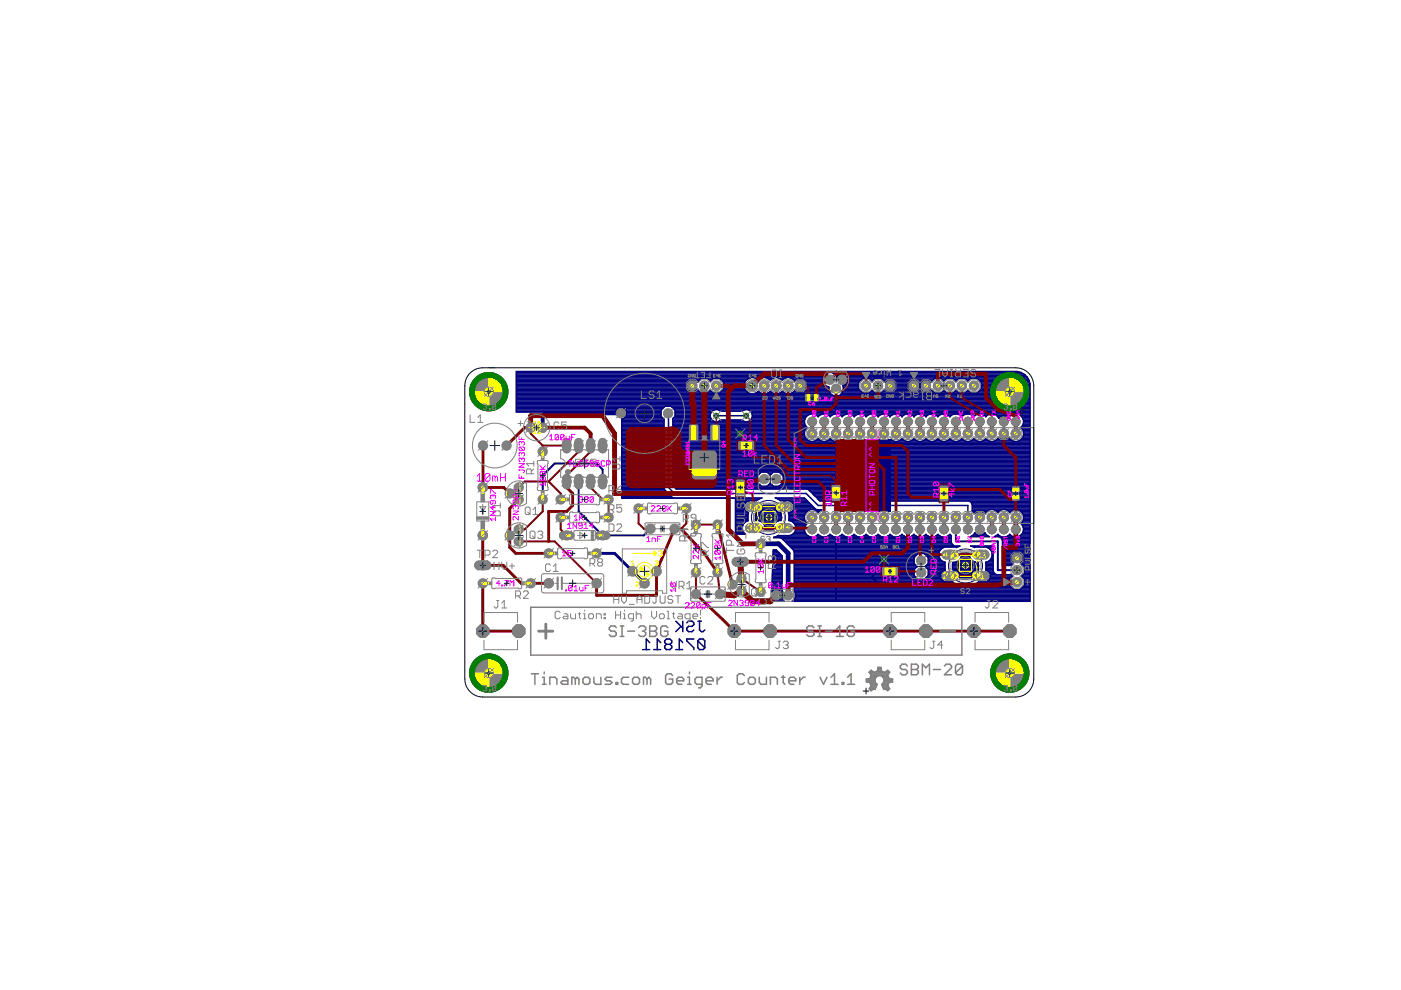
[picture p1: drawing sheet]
<svg xmlns="http://www.w3.org/2000/svg" width="297mm" height="210mm" viewBox="0 0 297 210" stroke-linecap="round" stroke-linejoin="round" font-family="sans-serif">
<g fill="#808080" stroke="#808080" stroke-width=".21">
<path d="M206.4 121.6l.6-.4h1.9a.92 .92 0 0 1 .8 .9 .92 .92 0 0 1-.8 .9h-1.9a.91 .91 0 0 1-.6-1.4z"/>
<path d="M206.4 117.1l.6-.4h1.9a.92 .92 0 0 1 .8 .9 .92 .92 0 0 1-.8 .9h-1.9a.91 .91 0 0 1-.6-1.4z"/>
<path d="M199.9 121.6l.6-.4h1.9a.92 .92 0 0 1 .8 .9 .92 .92 0 0 1-.8 .9h-1.9a.91 .91 0 0 1-.6-1.4z"/>
<path d="M199.9 117.1l.6-.4h1.9a.92 .92 0 0 1 .8 .9 .92 .92 0 0 1-.8 .9h-1.9a.91 .91 0 0 1-.6-1.4z"/>
<path d="M126.4 113l.5-.3h1.7a.82 .82 0 0 1 .7 .8 .82 .82 0 0 1-.7 .8h-1.7a.83 .83 0 0 1-.5-1.3z"/>
<path d="M118.8 113l.5-.3h1.7a.82 .82 0 0 1 .7 .8 .82 .82 0 0 1-.7 .8h-1.7a.83 .83 0 0 1-.5-1.3z"/>
<path d="M119.5 100.9a.82 .82 0 0 1 .9-.3 .82 .82 0 0 1 .6 .7v1.6a.82 .82 0 0 1-.8 .7 .82 .82 0 0 1-.9-.7v-1.6z"/>
<path d="M122 100.9a.82 .82 0 0 1 .9-.3 .82 .82 0 0 1 .6 .7v1.6a.82 .82 0 0 1-.8 .7 .82 .82 0 0 1-.8-.7v-1.6z"/>
<path d="M122 93.3a.82 .82 0 0 1 .9-.3 .82 .82 0 0 1 .6 .7v1.6a.82 .82 0 0 1-.8 .7 .82 .82 0 0 1-.8-.7v-1.6z"/>
<path d="M119.5 93.3a.82 .82 0 0 1 .9-.3 .82 .82 0 0 1 .6 .7v1.6a.82 .82 0 0 1-.8 .7 .82 .82 0 0 1-.9-.7v-1.6z"/>
<path d="M124.6 100.9a.82 .82 0 0 1 .8-.3 .82 .82 0 0 1 .6 .7v1.6a.82 .82 0 0 1-.8 .7 .82 .82 0 0 1-.8-.7v-1.6z"/>
<path d="M127.1 100.9a.82 .82 0 0 1 .9-.3 .82 .82 0 0 1 .6 .7v1.6a.82 .82 0 0 1-.8 .7 .82 .82 0 0 1-.8-.7v-1.6z"/>
<path d="M124.6 93.3a.82 .82 0 0 1 .8-.3 .82 .82 0 0 1 .6 .7v1.6a.82 .82 0 0 1-.8 .7 .82 .82 0 0 1-.8-.7v-1.6z"/>
<path d="M127.1 93.3a.82 .82 0 0 1 .9-.3 .82 .82 0 0 1 .6 .7v1.6a.82 .82 0 0 1-.8 .7 .82 .82 0 0 1-.8-.7v-1.6z"/>
<path d="M155.4 118.6l.6-.4h1.9a.92 .92 0 0 1 .8 .9 .92 .92 0 0 1-.8 .9h-1.9a.91 .91 0 0 1-.6-1.4z"/>
<path d="M100.8 119.3l.6-.3h1.9a.92 .92 0 0 1 .8 .9 .92 .92 0 0 1-.8 .9h-1.9a.91 .91 0 0 1-.6-1.5z"/>
<path d="M158.3 106.9l.6-.4h1.8a.92 .92 0 0 1 .8 .9 .92 .92 0 0 1-.8 1h-1.8a.91 .91 0 0 1-.6-1.5z"/>
<path d="M158.3 111.4l.6-.3h1.8a.92 .92 0 0 1 .8 .9 .92 .92 0 0 1-.8 .9h-1.8a.91 .91 0 0 1-.6-1.5z"/>
<path d="M164.8 106.9l.6-.4h1.8a.92 .92 0 0 1 .8 .9 .92 .92 0 0 1-.8 1h-1.8a.91 .91 0 0 1-.6-1.5z"/>
<path d="M164.8 111.4l.6-.3h1.8a.92 .92 0 0 1 .8 .9 .92 .92 0 0 1-.8 .9h-1.8a.91 .91 0 0 1-.6-1.5z"/>
<circle cx="145.5" cy="107.8" r=".87"/>
<circle cx="135.4" cy="107.8" r=".87"/>
<circle cx="137.9" cy="112.1" r=".87"/>
<circle cx="143" cy="112.1" r=".87"/>
<circle cx="118.9" cy="109.7" r=".87"/>
<circle cx="129" cy="109.7" r=".87"/>
<circle cx="110" cy="114.8" r=".87"/>
<circle cx="108.1" cy="113.5" r=".87"/>
<circle cx="110" cy="112.2" r=".87"/>
<circle cx="115.1" cy="105.9" r=".87"/>
<circle cx="115.1" cy="95.7" r=".87"/>
<circle cx="129" cy="105.9" r=".87"/>
<circle cx="118.9" cy="105.9" r=".87"/>
<circle cx="110" cy="105.9" r=".87"/>
<circle cx="108.1" cy="104.6" r=".87"/>
<circle cx="110" cy="103.4" r=".87"/>
<circle cx="102.4" cy="123.7" r=".87"/>
<circle cx="112.5" cy="123.7" r=".87"/>
<circle cx="116.3" cy="117.3" r=".87"/>
<circle cx="126.5" cy="117.3" r=".87"/>
<circle cx="141.6" cy="87.6" r=".87"/>
<circle cx="131.6" cy="87.6" r=".87"/>
<circle cx="102.4" cy="133.8" r="1.42"/>
<circle cx="110" cy="133.8" r="1.42"/>
<circle cx="206.5" cy="133.8" r="1.42"/>
<circle cx="214.1" cy="133.8" r="1.42"/>
<circle cx="157.2" cy="125.2" r=".87"/>
<circle cx="155.3" cy="123.9" r=".87"/>
<circle cx="157.2" cy="122.7" r=".87"/>
<circle cx="147.6" cy="121.4" r=".87"/>
<circle cx="147.6" cy="111.2" r=".87"/>
<circle cx="152.1" cy="111.2" r=".87"/>
<circle cx="152.1" cy="121.4" r=".87"/>
<circle cx="102.4" cy="94.5" r=".87"/>
<circle cx="107.4" cy="94.5" r=".87"/>
<circle cx="161.3" cy="115.3" r=".87"/>
<circle cx="161.3" cy="125.5" r=".87"/>
<circle cx="116.3" cy="123.7" r=".99"/>
<circle cx="126.5" cy="123.7" r=".99"/>
<circle cx="147.6" cy="126" r=".87"/>
<circle cx="152.6" cy="126" r=".87"/>
<circle cx="167.1" cy="126.2" r=".87"/>
<circle cx="164.6" cy="126.2" r=".87"/>
<circle cx="115.1" cy="90.7" r=".99"/>
<circle cx="155.7" cy="133.8" r="1.42"/>
<circle cx="163.3" cy="133.8" r="1.42"/>
<circle cx="188.7" cy="133.8" r="1.42"/>
<circle cx="196.3" cy="133.8" r="1.42"/>
<circle cx="193.8" cy="81.8" r=".99"/>
<circle cx="196.3" cy="81.8" r=".99"/>
<circle cx="198.9" cy="81.8" r=".99"/>
<circle cx="201.4" cy="81.8" r=".99"/>
<circle cx="203.9" cy="81.8" r=".99"/>
<circle cx="206.5" cy="81.8" r=".99"/>
<circle cx="164.6" cy="101.6" r=".87"/>
<circle cx="162" cy="101.6" r=".87"/>
<circle cx="215.6" cy="123.4" r=".99"/>
<circle cx="215.6" cy="120.9" r=".99"/>
<circle cx="215.6" cy="118.3" r=".99"/>
<circle cx="134.1" cy="121.1" r="1.01"/>
<circle cx="139.2" cy="121.1" r="1.01"/>
<circle cx="136.7" cy="123.7" r="1.01"/>
<circle cx="195.3" cy="118.9" r=".87"/>
<circle cx="195.3" cy="121.4" r=".87"/>
<circle cx="183.6" cy="81.8" r=".99"/>
<circle cx="186.2" cy="81.8" r=".99"/>
<circle cx="188.7" cy="81.8" r=".99"/>
<circle cx="151.9" cy="81.8" r=".99"/>
<circle cx="149.3" cy="81.8" r=".99"/>
<circle cx="146.8" cy="81.8" r=".99"/>
</g>
<g fill="#808080" stroke="#808080" stroke-width=".21">
<circle cx="102.4" cy="103.4" r=".97"/>
<circle cx="102.4" cy="113.5" r=".97"/>
<circle cx="112.5" cy="90.7" r=".91"/>
<circle cx="214.1" cy="142.7" r="3"/>
<circle cx="214.1" cy="83.1" r="3"/>
<circle cx="103.6" cy="142.7" r="3"/>
<circle cx="103.6" cy="83.1" r="3"/>
<circle cx="215.4" cy="91.9" r=".97"/>
<circle cx="212.8" cy="91.9" r=".97"/>
<circle cx="210.3" cy="91.9" r=".97"/>
<circle cx="207.8" cy="91.9" r=".97"/>
<circle cx="205.2" cy="91.9" r=".97"/>
<circle cx="202.7" cy="91.9" r=".97"/>
<circle cx="200.1" cy="91.9" r=".97"/>
<circle cx="197.6" cy="91.9" r=".97"/>
<circle cx="195.1" cy="91.9" r=".97"/>
<circle cx="192.5" cy="91.9" r=".97"/>
<circle cx="190" cy="91.9" r=".97"/>
<circle cx="187.4" cy="91.9" r=".97"/>
<circle cx="184.9" cy="91.9" r=".97"/>
<circle cx="182.4" cy="91.9" r=".97"/>
<circle cx="179.8" cy="91.9" r=".97"/>
<circle cx="177.3" cy="91.9" r=".97"/>
<circle cx="174.7" cy="91.9" r=".97"/>
<circle cx="172.2" cy="91.9" r=".97"/>
<circle cx="215.4" cy="109.7" r=".97"/>
<circle cx="212.8" cy="109.7" r=".97"/>
<circle cx="210.3" cy="109.7" r=".97"/>
<circle cx="207.8" cy="109.7" r=".97"/>
<circle cx="205.2" cy="109.7" r=".97"/>
<circle cx="202.7" cy="109.7" r=".97"/>
<circle cx="200.1" cy="109.7" r=".97"/>
<circle cx="197.6" cy="109.7" r=".97"/>
<circle cx="195.1" cy="109.7" r=".97"/>
<circle cx="192.5" cy="109.7" r=".97"/>
<circle cx="190" cy="109.7" r=".97"/>
<circle cx="187.4" cy="109.7" r=".97"/>
<circle cx="184.9" cy="109.7" r=".97"/>
<circle cx="182.4" cy="109.7" r=".97"/>
<circle cx="179.8" cy="109.7" r=".97"/>
<circle cx="177.3" cy="109.7" r=".97"/>
<circle cx="174.7" cy="109.7" r=".97"/>
<circle cx="172.2" cy="109.7" r=".97"/>
<circle cx="215.4" cy="112.2" r=".93"/>
<circle cx="212.8" cy="112.2" r=".93"/>
<circle cx="210.3" cy="112.2" r=".93"/>
<circle cx="207.8" cy="112.2" r=".93"/>
<circle cx="205.2" cy="112.2" r=".93"/>
<circle cx="202.7" cy="112.2" r=".93"/>
<circle cx="200.1" cy="112.2" r=".93"/>
<circle cx="197.6" cy="112.2" r=".93"/>
<circle cx="195.1" cy="112.2" r=".93"/>
<circle cx="192.5" cy="112.2" r=".93"/>
<circle cx="190" cy="112.2" r=".93"/>
<circle cx="187.4" cy="112.2" r=".93"/>
<circle cx="184.9" cy="112.2" r=".93"/>
<circle cx="182.4" cy="112.2" r=".93"/>
<circle cx="179.8" cy="112.2" r=".93"/>
<circle cx="177.3" cy="112.2" r=".93"/>
<circle cx="174.7" cy="112.2" r=".93"/>
<circle cx="172.2" cy="112.2" r=".93"/>
<circle cx="172.2" cy="89.4" r=".93"/>
<circle cx="174.7" cy="89.4" r=".93"/>
<circle cx="177.3" cy="89.4" r=".93"/>
<circle cx="179.8" cy="89.4" r=".93"/>
<circle cx="182.4" cy="89.4" r=".93"/>
<circle cx="184.9" cy="89.4" r=".93"/>
<circle cx="187.4" cy="89.4" r=".93"/>
<circle cx="190" cy="89.4" r=".93"/>
<circle cx="192.5" cy="89.4" r=".93"/>
<circle cx="195.1" cy="89.4" r=".93"/>
<circle cx="197.6" cy="89.4" r=".93"/>
<circle cx="200.1" cy="89.4" r=".93"/>
<circle cx="202.7" cy="89.4" r=".93"/>
<circle cx="205.2" cy="89.4" r=".93"/>
<circle cx="207.8" cy="89.4" r=".93"/>
<circle cx="210.3" cy="89.4" r=".93"/>
<circle cx="212.8" cy="89.4" r=".93"/>
<circle cx="215.4" cy="89.4" r=".93"/>
<circle cx="159.5" cy="81.8" r="1.04"/>
<circle cx="162" cy="81.8" r="1.04"/>
<circle cx="164.6" cy="81.8" r="1.04"/>
<circle cx="167.1" cy="81.8" r="1.04"/>
<circle cx="169.7" cy="81.8" r="1.04"/>
<circle cx="178.5" cy="80.5" r=".87"/>
<circle cx="177.3" cy="82.4" r=".87"/>
<circle cx="176" cy="80.5" r=".87"/>
</g>
<g fill="#000080" stroke="#000080" stroke-width=".21">
<path d="M211.2 139.9a4.1 4.1 0 0 1 6.4 .7 4.1 4.1 0 0 1-2.4 6 4.1 4.1 0 0 1-5.2-3.9h1.1a3 3 0 0 1 4.5-2.6 3 3 0 0 1 .2 5.2 3 3 0 0 1-4.7-2.1v-.5h-1.1a4.1 4.1 0 0 1 1.2-2.8z" fill-rule="evenodd"/>
<path d="M211.2 80.2a4.1 4.1 0 0 1 6.4 .8 4.1 4.1 0 0 1-2.4 6 4.1 4.1 0 0 1-5.2-3.9h1.1a3.1 3.1 0 0 1 4.3-2.8 3.1 3.1 0 0 1 .7 5.1 3.1 3.1 0 0 1-4.9-1.4l-.1-.9h-1.1a4.1 4.1 0 0 1 1.2-2.9z" fill-rule="evenodd"/>
<path d="M100.7 139.9a4.1 4.1 0 0 1 6.4 .7 4.1 4.1 0 0 1-2.4 6 4.1 4.1 0 0 1-5.1-3.9h1a3 3 0 0 1 4.4-2.8 3 3 0 0 1 .4 5.2 3 3 0 0 1-4.8-1.9v-.5h-1a4 4 0 0 1 1.1-2.8z" fill-rule="evenodd"/>
<path d="M100.7 80.2a4.1 4.1 0 0 1 6.4 .8 4.1 4.1 0 0 1-2.4 6 4.1 4.1 0 0 1-5.1-3.9h1a3 3 0 0 1 4.4-2.8 3 3 0 0 1 .4 5.2 3 3 0 0 1-4.8-2v-.4h-1a4 4 0 0 1 1.1-2.9z" fill-rule="evenodd"/>
</g>
<path d="M177.3 93.2h11.4v15.2h-11.4z" fill="#000080" stroke="#000080" stroke-width=".21"/>
<g fill="none" stroke="#000080" stroke-width=".21">
<circle cx="162.9" cy="109.7" r="3.6"/>
<circle cx="204.7" cy="120" r="3.6"/>
</g>
<g fill="none" stroke="#000080" stroke-width=".32">
<path d="M109.5 79.8h65.1M109.5 79.6h65.3M109.5 79.3h65.5M109.5 79h66.1M176.4 79h40.2M177 79.3h40M177.3 78.8v.8h.5M177.4 79.8h.1M177.8 79.6l-.3 .4a1.57 1.57 0 0 0-2.7-.5 1.57 1.57 0 0 0 .9 2.6 1.57 1.57 0 0 0 1.7 1.9 1.57 1.57 0 0 0 1.3-2.3M178.5 79.3l-.7 .3M178.5 79.8h.1M178.5 79.6h.1"/>
<path d="M178.5 79.3v1.2h1.3a1.27 1.27 0 0 0-1.2-1.2v1.3h1.2a1.23 1.23 0 0 1-1.1 1.1M179.3 79.6h33.5M179.6 79.8h32.7M215.4 79.6h2M215.9 79.8h1.8M109.5 80.4h39M109.5 83.4h49.4M109.5 87.2h21M109.5 86.9h21.2M109.5 86.7h21.5M109.5 86.4h31.3M109.5 86.1h102.5"/>
<path d="M109.5 85.8h102.1M109.5 85.6h101.9M109.5 85.3h101.6M109.5 85h101.4M109.5 84.8h101.3M109.5 84.5h101.1M109.5 84.2h101.1M109.5 83.9h67.4M109.5 83.7h66.8M109.5 83.1h38.9M109.5 82.8h36.6M109.5 82.6h36.3"/>
<path d="M109.5 82.3h36M109.5 82h36M109.5 81.7h37.2M109.5 81.5h36M109.5 81.2h36.1M109.5 80.9h36.4M109.5 80.6h36.6M109.5 80.1h49.5M131.6 87.2h.1M131.6 86.9h.1M131.6 86.7h.1M131.8 99.8h9"/>
<path d="M131.8 99.5h9M131.8 99.2h9M131.8 98.9h9M131.8 98.7h9M131.8 98.4h9M131.8 98.1h9M131.8 97.9h9M131.8 97.6h9M131.8 97.3h9M131.8 97h9M131.8 96.8h9M131.8 96.5h9"/>
<path d="M131.8 96.2h9M131.8 95.9h9M131.8 95.7h9M131.8 95.4h9M131.8 95.1h9M131.8 94.8h9M131.8 94.6h9M131.8 94.3h9M131.8 94h9M131.8 93.7h9M131.8 93.5h9M131.8 93.2h9"/>
<path d="M131.8 92.9h9M131.8 92.7h9M131.8 92.4h9M131.8 92.1h9M131.8 91.8h9M131.8 91.6h9M131.8 91.3h9M131.8 91h9M131.8 90.7h9M131.8 90.5h9M131.8 90.2h9M131.8 89.9h9"/>
<path d="M131.8 89.7h9M131.8 89.4h9M131.8 89.1h9M131.8 88.8h8.9M132.3 86.7h8.2M132.4 88.6h8.1M132.6 86.9h7.6M132.6 88.3h7.6M132.8 87.8h7.3M132.8 87.2h7.3M132.8 88h7.3M132.8 87.5h7.3"/>
<path d="M141.7 87.5v15.9l1.3 1.2h27.9l2.6 2.6h31.7v2.5M141.7 87.7v.4M142.5 86.4h69.9M142.7 99.8h34.6M142.7 99.5h34.6M142.7 99.2h34.6M142.7 98.9h34.6M142.7 98.7h34.6M142.7 98.4h34.6M142.7 98.1h34.6M142.7 97.9h34.6M142.7 97.6h34.6"/>
<path d="M142.7 97.3h34.6M142.7 97h34.6M142.7 96.8h34.6M142.7 96.5h34.6M142.7 96.2h34.6M142.7 95.9h34.6M142.7 95.7h34.6M142.7 95.4h34.6M142.7 95.1h34.6M142.7 94.8h34.6M142.7 94.6h34.6M142.7 94.3h34.6"/>
<path d="M142.7 94h34.6M142.7 93.7h34.6M142.7 93.5h28.9M142.7 93.2h28.4M142.7 92.9h28.1M142.7 92.7h28M142.7 92.4h27.9M142.7 92.1h27.8M142.7 91.8h27.8M142.7 91.6h27.8M142.7 91.3h28M142.7 91h28.1"/>
<path d="M142.7 90.7h28.3M142.7 90.5h28.3M142.7 90.2h28.1M142.7 89.9h28M142.7 89.7h27.9M142.7 89.4h8.9M142.7 89.1h8.3M142.7 88.8h8.1M142.8 86.7h70.4M142.8 88.6h7.9M143.1 86.9h8.3M143.1 88.3h7.5"/>
<path d="M143.2 87.8h7.4M143.2 87.2h7.8M143.2 88h7.4M143.2 87.5h7.5M145.5 82.3l.8 .8h.4v-2.6h-.4l-.8 .8v.4h1.4v-1.2h.4l.5 .5 .9-.8h1.3l.6 .6 .6-.6h1.3l1 .9v1.3l-1 1M145.5 82.3v-.4h1.4v1.2h.4l.5-.6 .9 .9M146.7 82.8h.2M146.7 82.6h.2M146.7 82.3h.2M146.7 82h.2M146.7 81.5h.2M146.7 81.2h.2"/>
<path d="M146.7 80.9h.2M146.7 80.6h.2M146.8 81.8l.3 .2v8.7h9.9v1.2M147.5 80.6h.7M147.5 82.8h.6M147.7 80.9h.2M147.8 82.6h.1M150 83.4l.6-.6 .6 .6M150.2 80.4h.8M150.3 83.1h.6M150.5 80.6h.2M150.5 82.8h.2"/>
<path d="M150.8 87.4a1.29 1.29 0 0 1 2-.2h4.6a1.3 1.3 0 0 1 1.8 0 1.3 1.3 0 0 1 0 1.8 1.3 1.3 0 0 1-1.8 .1h-4.6a1.3 1.3 0 0 1-1.8 0 1.3 1.3 0 0 1-.2-1.7zM151.9 88.1h6.3M152.2 89.4h5.7M152.4 86.9h5.4M152.7 89.1h4.7M152.7 80.4h5.8M152.8 83.1h5.6M153 80.6h5.2M153.1 82.8h5M153.3 80.9h4.7M153.4 82.6h4.5M153.5 82.3h4.3"/>
<path d="M153.5 82h4.3M153.5 81.7h4.3M153.5 81.5h4.3M153.5 81.2h4.4M157.8 81.4a1.72 1.72 0 0 1 1.2-1.3 1.72 1.72 0 0 1 1.8 .5 1.67 1.67 0 0 1 2.5 0 1.67 1.67 0 0 1 2.5 0 1.72 1.72 0 0 1 2.8 .3l.9-.5v1.3h1.5M157.8 81.4a1.73 1.73 0 0 0 .9 1.9 1.73 1.73 0 0 0 2.1-.3 1.67 1.67 0 0 0 2.5 0 1.67 1.67 0 0 0 2.5 0 1.73 1.73 0 0 0 2.8-.3l.1 .1M158.6 89.4h12M158.7 86.9h59.7M159.1 89.1h11.5M159.1 87.2h59.3M159.3 88.8h11.4M159.4 87.5h59"/>
<path d="M159.4 88.6h11.4M159.5 87.8h58.9M159.5 88.3h11.5M159.5 88h11.8M160 80.1h1.6M160.1 83.4h1.3M160.5 80.4h.5M160.6 83.1h.3M162.5 80.1h1.6M162.7 83.4h1.2M163.1 80.4h.4M163.2 83.1h.3"/>
<path d="M165 80.1h1.6M165.2 83.4h1.3M165.6 80.4h.5M165.7 83.1h.3M167.6 80.1h6.9M167.8 83.4h8.2M168.1 80.4h6.4M168.2 83.1h1M168.4 80.6h.4M168.5 82.8h.2M168.7 82.8l.8 .4M169.5 83.2h.1"/>
<path d="M169.5 83.1h.3M169.5 82.8h.3M169.5 82.6h.3M169.5 82.3h.3M169.5 82h.3M169.5 81.5h.3M169.5 81.2h.3M169.5 80.9h.3M169.5 80.6h.3M169.8 83.2h.1M169.8 81.7h5.2M170.1 83.1h5.8"/>
<path d="M170.5 80.6h4M170.5 91.6a1.68 1.68 0 0 0 .9 1.9 1.68 1.68 0 0 0 2.1-.5 1.64 1.64 0 0 0 2.5 0l.3 .3 1 .3v12.6h-3.4l-2.2-2.1M170.6 82.8l-.8 .4M170.6 82.8h5.2M170.8 80.9h3.7M170.8 91l-.3 .6M170.8 82.6h4.9M170.9 81.2h3.7M170.9 82.3l-.3 .5M171 82.3h4.7M171 81.4a1.4 1.4 0 0 0-1.2-1v2.8M171 81.4v.3"/>
<path d="M171 82h4.6M171 81.5h3.8M171 81.9h-1.5v1.3M171 81.9l-.1 .4M171 81.7h.1M171 81.9h.1M171.9 87.8a1.62 1.62 0 0 0-1.3 1.2 1.62 1.62 0 0 0 .5 1.6l-.3 .4M172.5 87.8l.6 .2 .4 .4 .3-.4 .6-.2M172.8 93.5h1.3M173.1 88h.7M173.3 93.2h.4M173.4 88.3h.1"/>
<path d="M175 87.8l.7 .2 .3 .4 .4-.4 .6-.2M175.3 93.5h1.4M175.7 88h.7M175.8 93.2h.4M175.9 88.3h.2M177.3 84v3.8M177.6 87.8l.6 .2 .3 .4 .4-.4 .6-.2M177.7 83.9h32.8M178.2 88h.7M178.2 83.7h32.2M178.5 88.3h.1M178.5 80.4h.1"/>
<path d="M178.5 83.4h31.9M178.5 80.1h.1M178.7 83.1h4M178.7 81.7h3.3M178.8 82.8h3.6M178.8 82h3.2M178.8 82.6h3.3M178.8 82.3h3.2M179.3 81.5h2.7M179.6 81.2h2.4M179.7 80.9h2.5M179.7 80.1h32.1"/>
<path d="M179.7 80.4h3.1M179.7 80.6h2.8M180.1 87.8l.6 .2 .4 .4 .3-.4 .6-.2M180.7 88h.7M181 88.3h.2M182.7 87.8l.6 .2 .3 .4 .4-.4 .6-.2M183.3 88h.7M183.6 88.3h.1M184.3 83.4l.6-.6 .6 .6M184.5 80.4h.8M184.6 83.1h.6M184.8 80.6h.2"/>
<path d="M184.8 82.8h.2M185.2 87.8l.6 .2 .4 .4 .3-.4 .6-.2M185.8 88h.7M186.1 88.3h.1M187 80.4h11M187.1 83.1h10.8M187.3 80.6h.7M187.4 82.8h.6M187.6 80.9h.2M187.6 82.6h.1M187.7 87.8l.7 .2 .3 .4 .4-.4 .6-.2M188.4 88h.6"/>
<path d="M188.6 82.8h.2M188.6 82.6h.2M188.6 82.3h.2M188.6 82h.2M188.6 81.5h.2M188.6 81.2h.2M188.6 80.9h.2M188.6 80.6h.2M188.6 88.3h.2M188.7 99.8h29.7M188.7 99.5h29.7M188.7 99.2h29.7"/>
<path d="M188.7 98.9h29.7M188.7 98.7h29.7M188.7 98.4h29.7M188.7 98.1h29.7M188.7 97.9h29.7M188.7 97.6h29.7M188.7 97.3h29.7M188.7 97h29.7M188.7 96.8h29.7M188.7 96.5h29.7M188.7 96.2h29.7M188.7 95.9h29.7"/>
<path d="M188.7 95.7h29.7M188.7 95.4h29.7M188.7 95.1h29.7M188.7 94.8h29.7M188.7 94.6h29.7M188.7 94.3h29.7M188.7 94h29.7M188.7 93.7h29.7M188.7 93.5h.7M188.7 93.2h.2M188.8 81.7h4.9M189.4 80.6h3.7"/>
<path d="M189.4 82.8h3.6M189.6 80.9h3.2M189.7 82.6h3.1M189.9 81.2h2.7M190 82.3v-.4h-1.4v1.2h-.4l-.5-.6-.9 .9M190 82.3l-.8 .8h-.4v-2.6h.4l.8 .8v.4h-1.4v-1.2h-.4l-.5 .5-.9-.8h-1.3l-.6 .6-.6-.6h-1.3l-1 .9v1.3l1 1M190 82.3h2.5M190 82h2.5M190 81.5h2.5M190.3 87.8l.6 .2 .3 .4 .4-.4 .6-.2M190.6 93.5h1.3M190.9 88h.7"/>
<path d="M191.1 93.2h.3M191.2 88.3h.1M192.5 82.3v-.4h3.9v1.2h.4l.6-.6 .8 .9M192.5 82.3l.8 .8h.4v-2.6h-.4l-.8 .8v.4h3.9v-1.2h.4l.6 .5 .8-.8h1.3l.6 .6 .6-.6h1.4l.6 .6 .6-.6h1.3l.6 .6 .6-.6h1.3l1 .9v1.3l-1 1M192.8 87.8l.6 .2 .4 .4 .3-.4 .6-.2M193.1 93.5h1.3M193.4 88h.7M193.6 93.2h.4M193.7 82.8h.2M193.7 82.6h.2M193.7 82.3h.2M193.7 82h.2"/>
<path d="M193.7 81.5h.2M193.7 81.2h.2M193.7 80.9h.2M193.7 80.6h.2M193.7 88.3h.1M193.9 81.7h2.3M194.4 80.6h1.2M194.5 82.8h1.1M194.7 80.9h.7M194.8 82.6h.5M195 81.2h.1M195.1 81.3l-.8-.8h-.4v2.6h.4l.8-.8"/>
<path d="M195.1 81.3l.7-.8h.4v2.6h-.4l-.7-.8M195.1 82.3h.1M195.1 82h.1M195.1 81.5h.1M195.1 81.3v.4M195.1 81.9v.4M195.4 87.8l.6 .2 .3 .4 .4-.4 .6-.2M195.7 93.5h1.3M196 88h.7M196.1 93.2h.4M196.2 82.8h.2M196.2 82.6h.2"/>
<path d="M196.2 82.3h.2M196.2 82h.2M196.2 81.5h.2M196.2 81.2h.2M196.2 80.9h.2M196.2 80.6h.2M196.2 88.3h.2M197 80.6h.7M197.1 82.8h.6M197.3 80.9h.1M197.3 82.6h.1M197.9 87.8l.6 .2 .4 .4 .3-.4 .6-.2"/>
<path d="M198.2 93.5h1.3M198.5 88h.7M198.7 93.2h.4M198.8 88.3h.1M199.5 83.4l.6-.6 .6 .6M199.7 80.4h.8M199.8 83.1h.7M200 80.6h.3M200.1 82.8h.1M200.4 87.8l.6 .2 .4 .4 .3-.4 .7-.2M200.7 93.5h1.4M201 88h.7"/>
<path d="M201.2 93.2h.4M201.3 88.3h.2M202.1 83.4l.6-.6 .6 .6M202.3 80.4h.8M202.3 83.1h.7M202.5 80.6h.3M202.6 82.8h.1M203 87.8l.6 .2 .3 .4 .4-.4 .6-.2M203.3 93.5h1.3M203.6 88h.7M203.8 93.2h.3M203.9 88.3h.1"/>
<path d="M204.6 83.4l.6-.6 .6 .6M204.8 80.4h.8M204.9 83.1h.6M205.1 80.6h.2M205.1 82.8h.2M205.5 87.8l.6 .2 .4 .4 .3-.4 .6-.2M205.8 93.5h1.3M206.1 88h.7M206.3 93.2h.4M206.4 88.3h.1M207.3 80.4h4.2M207.4 83.1h3"/>
<path d="M207.6 80.6h3.6M207.7 82.8h2.7M207.9 80.9h3.1M208 82.6h2.4M208.1 82.3h2.4M208.1 82h2.4M208.1 81.7h2.5M208.1 81.5h2.6M208.1 81.2h2.8M208.1 87.8l.6 .2 .3 .4 .4-.4 .6-.2M208.4 93.5h1.3M208.7 88h.7"/>
<path d="M208.8 93.2h.4M208.9 88.3h.2M210.4 82.6v.9l.3 1M210.6 87.8l.6 .2 .6 .7v-.1M210.7 84.5a3.7 3.7 0 0 0 3.4 2.3 3.7 3.7 0 0 0 3.5-2.3M210.9 93.5h3.8M211.2 88h3.2M211.4 93.2h1M211.5 88.3h.6M211.6 92.9h.3M211.7 88.6h.1M211.8 80.1a3.7 3.7 0 0 1 4.6 0"/>
<path d="M211.8 80.1l-.7 .7-.4 .8-.3 1M212.7 92.9h.2M212.7 92.7h.2M212.7 92.4h.2M212.7 92.1h.2M212.7 91.6h.2M212.7 91.3h.2M212.7 91h.2M212.7 90.7h.2M212.7 93.3v-1.3h.2v1.3M212.8 89.5l.1 2.3h-.2zM212.8 90.5h.1"/>
<path d="M212.8 90.2h.1M212.8 89.9h.1M212.8 89.7h.1M212.8 89.1h.1M212.8 88.8h.1M212.8 88.6h.1M212.8 88.3h.1M212.9 93.3l-.6-.1-.5-.5a1.64 1.64 0 0 1-2.8 .3 1.64 1.64 0 0 1-2.5 0 1.64 1.64 0 0 1-2.6 0 1.64 1.64 0 0 1-2.5 0 1.63 1.63 0 0 1-2.5 0 1.63 1.63 0 0 1-2.6 0 1.63 1.63 0 0 1-2.5 0 1.63 1.63 0 0 1-2.6 0v.2h-.1a1.54 1.54 0 0 1-2.2 0h-.2v13h16.7l.3 .2 .4 .6v1.3M213.2 93.2h1.1M213.5 88.3l-.6-.2v1.2l-.1-1.2-.5 .1-.5 .4M213.5 88.3h.7M213.5 88.3l.3 .3"/>
<path d="M213.7 92.9h.3M213.8 88.6h.2M214.9 86.7h3.5M215 87.8l-.6 .2-.5 .7-.1-.1M215.7 87.8a1.62 1.62 0 0 1 1.3 1.2 1.62 1.62 0 0 1-.6 1.6l.4 .4M215.7 86.4h2.7M216 93.5h2.4M216.2 86.1h2.2M216.3 88h2.1M216.4 80.1l.7 .7 .5 .8 .2 1M216.4 80.1h1.5M216.5 93.2h1.9"/>
<path d="M216.5 90.7h1.9M216.6 88.3h1.8M216.6 85.8h1.8M216.6 90.5h1.8M216.7 80.4h1.3M216.7 92.9h1.7M216.8 91l.2 .6M216.8 91h1.6M216.8 90.2h1.6M216.8 88.6h1.6M216.8 85.6h1.6M216.9 92.7h1.5"/>
<path d="M216.9 91.3h1.5M216.9 89.9h1.5M216.9 88.8h1.5M216.9 80.6h1.3M217 92.4h1.4M217 89.7h1.4M217 89.4h1.4M217 89.1h1.4M217 91.6a1.68 1.68 0 0 1-1.1 1.9 1.68 1.68 0 0 1-2-.8l-.6 .5-.4 .1M217 92.1h1.4M217 91.8h1.4M217 91.6h1.4"/>
<path d="M217.1 85.3h1.3M217.1 80.9h1.1M217.2 85h1.2M217.3 81.2h1M217.4 84.8h1M217.5 81.5h.9M217.6 84.5h.8M217.6 81.7h.8M217.6 84.2h.8M217.7 82h.7M217.7 83.9h.7M217.7 82.3h.7"/>
<path d="M217.8 83.7h.6M217.8 83.4h.6M217.8 83.1h.6M217.8 82.8h.6M217.8 82.6h.6M217.8 82.6v.9l-.2 1M218.2 80.6l.2 1.2v45.7h-50.4l.6-.7v-1.2l-.2-.2v-8.3l-.2-.5-2.4-2.4-.5-.2h-1.3l.5-.2M218.2 80.6a3.1 3.1 0 0 0-2.8-1.8h-105.9v8.6h21v-.3l.7-.7h.4v1l.1-1h.4l.7 .7v.5h-1l1 .1v.4l-.7 .7h-.3v16.8h24.1v7.7h2.1a1.6 1.6 0 0 1-.6-1.6 1.6 1.6 0 0 1 1.2-1.3M131.8 105.5h10.8M131.8 105.2h10.4M131.8 104.9h10.2M131.8 104.7h9.9"/>
<path d="M131.8 104.4h9.6M131.8 104.1h9.4M131.8 103.8h9.1M131.8 103.6h9M131.8 103.3h9M131.8 103h9M131.8 102.8h9M131.8 102.5h9M131.8 102.2h9M131.8 101.9h9M131.8 101.7h9M131.8 101.4h9"/>
<path d="M131.8 101.1h9M131.8 100.8h9M131.8 100.6h9M131.8 100.3h9M131.8 100h9M140.8 103.5a5.3 5.3 0 0 0 2 2.1h18.7l-.8 .3M140.8 103.5v-14.6l-.7-.7v-1.2l.9-.9h1.3l.9 .9v1.2l-.5 .5v14.3l.7 .7h27.7l.3 .1M142.7 102.8h18.4M142.7 102.5h18.1M142.7 102.2h17.8M142.7 101.9h17.8M142.7 101.7h17.8"/>
<path d="M142.7 101.4h17.8M142.7 101.1h17.8M142.7 100.8h18M142.7 100.6h18.2M142.7 100.3h18.5M142.7 100h34.6M142.7 103h18.7M143 103.3h34.3M143.3 103.6h34M155.9 113.1h2M155.9 112.9h1.7M155.9 112.6h1.6"/>
<path d="M155.9 112.3h1.5M155.9 112h1.5M155.9 111.8h1.5M155.9 111.5h1.6M155.9 111.2h1.7M155.9 111h1.9M155.9 110.7h2.1M155.9 110.4h2.7M155.9 110.1h2.7M155.9 109.9h2.7M155.9 109.6h2.7M155.9 109.3h2.7"/>
<path d="M155.9 109h2.7M155.9 108.8h2.8M155.9 108.5h2.4M155.9 108.2h2.1M155.9 107.9h1.9M155.9 107.7h1.8M155.9 107.4h3.3M155.9 107.1h1.9M155.9 106.8h2M155.9 106.6h2.2M155.9 106.3h2.5M155.9 106h4.6"/>
<path d="M155.9 105.8h5.2M157.8 107.1l-.1 .2h1.6l-.2 .2h-1.4l.2 .6 .8 .6-.1 .4M158.6 109.1v1.3M159.7 106.6h.2M159.7 106.3h.2M160.2 110.1l.1 .3a1.63 1.63 0 0 1 1.9 2l.9 .1 .8-.2M160.2 109.3v.8M160.2 109.9h5.5M160.2 109.6h5.5M160.2 109.3h5.5M160.2 110.1h5.5M160.3 109h5.3"/>
<path d="M160.3 108.8h5.2M160.5 102.2v-1.2l.9-.9h1.3l.6 .6 .7-.6h1.2l.9 .9v1.2M160.5 102.2l.9 .9h1.3l.6-.7 .7 .7h1.2l.9-.9M160.7 105.9l-.3 .3h-.5v.4l-.2 .1v-.5h-.8a1.3 1.3 0 0 0-1.1 .9M160.7 105.9h.1M161 110.4h4.1M161.3 108.5h3.5M161.4 107.4h3M161.6 110.7h2.9M161.6 108.2h2.9M161.8 107.9h2.5M161.9 111h2.4"/>
<path d="M161.9 107.7h2.3M162 107.1h2M162 111.2h2.1M162.2 111.5h1.8M162.2 112.3h1.7M162.2 112h1.7M162.2 111.8h1.7M162.7 103h1.2M162.9 100.3h.8M163 102.8h.6M163.2 100.6h.3M163.3 102.5h.1"/>
<path d="M163.8 120h2M163.8 119.7h2M163.9 119.4h1.9M163.9 119.1h1.9M163.9 118.9h1.9M163.9 118.6h1.9M163.9 118.3h1.9M163.9 118h1.9M163.9 117.8h1.8M163.9 117.5h1.6M163.9 107.1l.8 .4h-.5a1.26 1.26 0 0 0 1.3 1.2l.2 1-.1 .7a1.61 1.61 0 0 0-1.7 1.9M163.9 107.1l-.8-.2-.8 .1-.4 .2v.1h-.4l-.3 .2h.7a1.3 1.3 0 0 1-1.5 1.2l-.2 .6"/>
<path d="M163.9 117.2h1.3M163.9 116.9h1M164 116.6h.5l1.3 1.3v7.5l-.2 .2-.5-.6h-.5v1.2l-.1-1.2h-.4l-.5 .5zM164 116.7h.6M164 113.9h37.7M164.5 113.8h.1M164.8 113.7h6.6M164.8 105.8h5.9M165.2 103h12.1M165.3 106h5.7M165.4 100.3h11.9M165.5 102.8h11.8"/>
<path d="M165.7 100.6h11.6M165.8 102.5h11.5M165.8 114.2h35.9M166 100.8h11.3M166.1 102.2h11.2M166.1 101.9h11.2M166.1 101.7h11.2M166.1 101.4h11.2M166.1 101.1h11.2M166.1 114.5h35.6M166.2 106.6h.2M166.2 106.3h.2"/>
<path d="M166.2 106.8h.2M166.4 114.8h35.3M166.6 107.4h5.8M166.7 115h35M166.9 115.3h34.9M167.2 108.8h3.6M167.2 115.6h34.9M167.2 109h3.5M167.3 110.1h3.3M167.3 109.3h3.3M167.3 109.9h3.2M167.3 109.6h3.2"/>
<path d="M167.5 115.9h35.8M167.5 110.4h3.2M167.7 106.3h3.6M167.7 116.1h32.3M167.8 113.4h3.2M167.9 108.5h3.2M168 116.4h31.6M168 106.6h3.6M168.1 110.7h2.7M168.1 108.2h3.3M168.2 113.1h2.6M168.2 106.8h3.6"/>
<path d="M168.3 116.7h31M168.3 107.9h4.6M168.3 107.1h3.8M168.4 107.1v.2h-1.8l.1 .2h1.7a1.26 1.26 0 0 1-1.2 1.2l.1 1-.1 .7a1.61 1.61 0 0 1 1.5 1.5 1.61 1.61 0 0 1-1.3 1.7l-2.4-.1-.5 .3M168.4 107.1l-.6-.7-.6-.2h-.8v.9l-.2-.3v-.6h-.7l-1.1-.6h6.1l2.4 2.4 1.3 .1-.7 .5a1.62 1.62 0 0 0-2.7 .2M168.4 116.9h30.8M168.4 111h2.7M168.4 107.7h4.2M168.4 120h25.9M168.4 119.7h25.6M168.4 119.4h25.4M168.4 119.1h25.4"/>
<path d="M168.4 118.9h25.4M168.4 118.6h25.4M168.4 118.3h25.4M168.4 118h25.6M168.4 117.8h25.9M168.4 117.5h26.1M168.4 117.2h30.7M168.5 112.9h2.2M168.5 111.2h2.4M168.6 112.6h2M168.7 111.5h2.1M168.7 112.3h1.9"/>
<path d="M168.7 112h1.9M168.7 111.8h1.9M170.6 112.6a1.64 1.64 0 0 0 1.2 1.3 1.64 1.64 0 0 0 1.7-.6 1.6 1.6 0 0 0 2.5 0 1.6 1.6 0 0 0 2.5 0 1.6 1.6 0 0 0 2.6 0 1.6 1.6 0 0 0 2.5 0 1.6 1.6 0 0 0 2.6 0 1.6 1.6 0 0 0 2.5 0 1.6 1.6 0 0 0 2.5 0 1.6 1.6 0 0 0 2.6 0 1.6 1.6 0 0 0 2.5 0 1.6 1.6 0 0 0 2.6 0 1.6 1.6 0 0 0 2.5 0l.3 .3v1.4l.1 .3M170.8 108.8a1.64 1.64 0 0 0 .3 2.2l-.5 .9v.7M171.4 103.8l.3 .3M171.5 103.8h5.8M171.7 104.1h5.6M172 104.4h5.3M172.3 104.7h5M172.6 104.9h4.7M172.8 105.2h4.5M172.9 108.2h1.1"/>
<path d="M173 113.7h.9M173.1 105.5h4.2M173.3 113.4h.3M173.3 108.5h.3M173.4 105.8h3.9M173.7 106h3.6M175.5 113.7h1M175.9 113.4h.2M177.3 113.9v13.6M178.1 113.7h.9M178.4 113.4h.3M180.6 113.7h.9"/>
<path d="M181 113.4h.2M183.2 113.7h.9M183.5 113.4h.2M185.7 113.7h.9M186 113.4h.3M188.2 113.7h1M188.6 113.4h.2M188.7 106h29.7M188.7 105.8h29.7M188.7 105.5h29.7M188.7 105.2h29.7M188.7 104.9h29.7"/>
<path d="M188.7 104.7h29.7M188.7 104.4h29.7M188.7 104.1h29.7M188.7 103.8h29.7M188.7 103.6h29.7M188.7 103.3h29.7M188.7 103h29.7M188.7 102.8h29.7M188.7 102.5h29.7M188.7 102.2h29.7M188.7 101.9h29.7M188.7 101.7h29.7"/>
<path d="M188.7 101.4h29.7M188.7 101.1h29.7M188.7 100.8h29.7M188.7 100.6h29.7M188.7 100.3h29.7M188.7 100h29.7M190.8 113.7h.9M191.1 113.4h.3M193.3 113.7h.9M193.7 113.4h.2M193.8 118.2l.9-.9h1.2l.9 .9v1.3l-.6 .6 .6 .7v1.2l-.9 .9h-1.2l-.9-.9v-1.2l.7-.7-.7-.6zM195.9 113.7h.9"/>
<path d="M196.1 117.5h2.9M196.2 113.4h.2M196.3 120h4M196.3 117.8h2.7M196.6 119.7h3.7M196.6 118h2.5M196.8 119.4h3.5M196.8 119.1h3.4M196.8 118.9h2.8M196.8 118.6h2.6M196.8 118.3h2.4M198.4 113.7h.9"/>
<path d="M198.7 113.4h.3M200.9 113.7h.8M201.3 113.4h.2M201.8 115.3l.7 .5h1l-.7 .3-2.5-.1a1.63 1.63 0 0 0-1.3 1.6 1.63 1.63 0 0 0 1.4 1.6v1.7l-.7 .4-.3 .7h1.4l.2 .2h-1.6l.3 .8M202 120h5.5M202 119.7h5.4M202 119.4h5.4M202.8 119.1h3.9M203.3 118.9h2.8M203.5 118.6h2.4M203.7 118.3h2M203.8 118h1.8"/>
<path d="M203.9 117.8h1.6M203.9 117.5h1.6M204.9 117.2h.1M204.9 117.2l-1 .2a1.58 1.58 0 0 1-1.8 1.8l-.1 1.2 .1 .5a1.28 1.28 0 0 1 1.4 1.1h-.7l.3 .2h.4v.3l.6 .2M204.9 117.2l.6 .2a1.62 1.62 0 0 0 1.9 1.8l.1 .8-.2 .8M205.6 106.3h12.8M205.7 113.8l.4-.2 .6-.6 .5 .5h.5v-1.2l.1 1.2h.4l.6-.5 .6 .6 .4 .2zM206 106.6h12.4M206 113.7h3.5M206.1 106.8h12.3M206.1 108.2h3.4M206.1 107.9h12.3"/>
<path d="M206.1 107.7h12.3M206.1 107.4h12.3M206.1 107.1h12.3M206.1 108.3l.5 .5M206.1 108.3h.1M206.2 115.9h4.4M206.3 108.5h.9M206.4 113.4h.8M206.6 113.1h.2M206.6 108.8h.2M207.7 109.8h.1v1.2h-.1zM207.7 110.7h.1"/>
<path d="M207.7 110.4h.1M207.7 110.1h.1M207.7 109.9h.1M207.7 109.6h.1M207.7 109.3h.1M207.7 109h.1M207.7 108.8h.1M207.7 108.5h.1M207.7 113.4h.1M207.7 113.1h.1M207.7 112.9h.1M207.7 112.6h.1"/>
<path d="M207.7 112.3h.1M207.7 112h.1M207.7 111.8h.1M207.7 111.5h.1M207.7 111.2h.1M207.7 111v1.2l.1-1.2M207.8 108.4v1.2h-.1v-1.2l-.6 .2-.4 .3-.1-.1M207.8 108.4h.1M207.9 108.4l.5 .2 .4 .3 .1-.1M208.3 108.5h.8M208.3 113.4h.8M208.7 108.8h.2"/>
<path d="M208.7 113.1h.2M208.9 108.8a1.65 1.65 0 0 1 2.7-.2 1.6 1.6 0 0 1 2.5 0 1.62 1.62 0 0 1 2.7 .2M209 119.4h1.6M209.1 119.7h1.5M209.1 120l-.1-.8a1.63 1.63 0 0 0 1.4-1.6 1.63 1.63 0 0 0-1.3-1.6l-2.5 .1-.8-.3h4.8v5.3M209.1 120h1.5M209.1 120l-.1 .9a1.3 1.3 0 0 1 1 1.1h-1.4l-.2 .2h1.6l-.3 .8M209.1 120h.1M209.3 119.1h1.3M209.4 116.1h1.2M209.8 118.9h.8M209.8 116.4h.8"/>
<path d="M210 118.6h.6M210.1 116.7h.5M210.2 118.3h.4M210.2 116.9h.4M210.3 118h.3M210.3 117.2h.3M210.4 117.8h.2M210.4 117.5h.2M211 108.2h1.1M211.1 113.7h.9M211.4 108.5h.3M211.4 113.4h.3"/>
<path d="M212.1 113.9h6.3M212.1 113.9l.3 .3M212.4 114.2h6M212.4 114.2l.2 .4v5.3h1.8l.5-.5-.5-.5v-.5h1.1v-1.3h-.4l-.7 .7v.4h2.5v-.4l-.7-.7h-.5v1.3h1.2v.5l-.5 .5 .8 .8M212.5 114.5h5.9M212.6 119.7h1.9M212.6 119.4h2.2M212.6 119.1h2M212.6 118.9h1.8M212.6 118.6h1.8M212.6 118.3h2.9M212.6 118h1.8"/>
<path d="M212.6 117.8h1.8M212.6 117.5h2.1M212.6 117.2h2.3M212.6 116.9h5.8M212.6 116.7h5.8M212.6 116.4h5.8M212.6 116.1h5.8M212.6 115.9h5.8M212.6 115.6h5.8M212.6 115.3h5.8M212.6 115h5.8M212.6 114.8h5.8"/>
<path d="M213.6 108.2h1M213.6 113.7h1M214 108.5h.2M214 113.4h.2M215.5 118h.2M215.5 117.8h.2M215.5 117.5h.2M215.5 117.2h.2M215.7 118.3h2.7M216.1 108.2h2.3M216.2 113.7h2.2M216.3 117.2h2.1"/>
<path d="M216.4 119.4h2M216.5 111h1.9M216.5 108.5h1.9M216.5 113.4h1.9M216.6 117.5h1.8M216.6 119.1h1.8M216.6 111.2h1.8M216.7 119.7h1.7M216.7 110.7h1.7M216.8 113.1h1.6M216.8 108.8h1.6M216.8 108.8a1.64 1.64 0 0 1-.4 2.2l.6 .9v.7"/>
<path d="M216.8 111.5h1.6M216.9 117.8h1.5M216.9 112.9h1.5M216.9 110.4h1.5M216.9 118.9h1.5M216.9 118.6h1.5M216.9 118h1.5M216.9 109h1.5M216.9 111.8h1.5M217 120h1.4M217 112.6h1.4M217 112.6a1.64 1.64 0 0 1-1.2 1.3 1.64 1.64 0 0 1-1.7-.6 1.6 1.6 0 0 1-2.5 0l-.8 .5h1l.3 .1"/>
<path d="M217 112.3h1.4M217 112h1.4M217 110.1h1.4M217 109.3h1.4M217 109.9h1.4M217 109.6h1.4M136.2 137.7h1.6M137.8 136.2l-.8-.7v2.2M138.6 137.7h1.5M140.1 136.2l-.8-.7v2.2M141.3 136.6l-.4-.4v-.3l.4-.4h.7l.4 .4v.3l-.4 .4M141.3 136.6l-.4 .4v.4l.4 .3h.7l.4-.3v-.4l-.4-.4"/>
<path d="M141.3 136.6h.7M143.3 131.7l1.5 1.5M143.3 137.7h1.5M144.4 132.8l-1.1 1.1M144.8 131.7v2.2M144.8 136.2l-.8-.7v2.2M145.6 132.1l.4-.4h.7l.4 .4v.3l-.4 .4h-.7l-.4 .4v.4l.4 .3h.7l.4-.3M147.1 135.5h-1.5v.4l1.5 1.5v.3M148 131.7h.7M148 135.9l.3-.4h.8l.3 .4v1.5M148 135.9v1.5l.3 .3h.8l.3-.3M148 135.9l1.4 1.5"/>
<path d="M148.3 131.7v1.9l.4 .3h.4l.3-.3M163.6 126.9l.5 .5h.4l.1-1.1v1.1h.5l.5-.6 .7 .7h-2.7zM163.6 127.3h.4M163.6 127h.2M163.6 125.4h.1M163.6 125.1h.4M163.7 124.9h2.1M163.7 124.6h2.1M163.7 124.3h2.1M163.7 124h2.1M163.7 123.8h2.1M163.7 123.5h2.1"/>
<path d="M163.7 123.2h2.1M163.7 123h2.1M163.7 122.7h2.1M163.7 122.4h2.1M163.7 122.1h2.1M163.8 121.9h2M163.8 121.6h2M163.8 121.3h2M163.8 121.1h2M163.8 120.8h2M163.8 120.5h2M163.8 120.2h2"/>
<path d="M164.5 127.3h.1M164.5 127h.1M164.5 126.8h.1M164.5 126.5h.1M164.5 126h.1M164.5 125.7h.1M164.5 125.4h.1M164.5 125.1h.1M165.1 127.3h1M165.2 125.1h.6M165.4 127h.4M165.4 125.4h.4"/>
<path d="M168.1 127.3h50.3M168.4 127h50M168.4 125.1h50M168.4 124.9h46.4M168.4 124.6h46.1M168.4 124.3h35.8M168.4 124h34.7M168.4 123.8h34.1M168.4 123.5h33.7M168.4 123.2h31.6M168.4 123h31.3M168.4 122.7h26.1"/>
<path d="M168.4 122.4h25.8M168.4 122.1h25.5M168.4 121.9h25.4M168.4 121.6h25.4M168.4 121.3h25.4M168.4 121.1h25.4M168.4 120.8h25.4M168.4 120.5h25.7M168.4 120.2h26M168.4 125.4h50M168.6 126.8h49.8M168.6 126.5h49.8"/>
<path d="M168.6 126.2h49.8M168.6 126h49.8M168.6 125.7h49.8M196.1 122.7h3.4M196.3 120.2h4M196.4 122.4h3M196.5 120.5h3.8M196.7 122.1h4.2M196.8 121.9h2.6M196.8 121.6h2.7M196.8 121.3h2.8M196.8 121.1h3.2"/>
<path d="M196.8 120.8h3.6M199.7 123l.3 .2M201.3 123.2h.2M201.3 123h.2M201.5 123l-.2-.2v.6l-1.3-.2M201.5 123v.4h.5l.5 .4M201.5 123h.1M202 120.2h5.4M202 120.5h5.4M202.1 120.8h5.3M202.5 123.8h.1M202.5 123.8l1.2 .5 1.3 .1"/>
<path d="M202.9 121.1h3.6M203 122.1h3.5M203.2 121.3h3M203.4 121.6h2.6M203.5 122.4h2.4M203.5 121.9h2.4M204 122.7h1.3M205 124.4h.1M205.3 124.3h8.9M205.9 122.4h.1M205.9 122.4l-1 .4-.8-.1M206.4 124h7.6"/>
<path d="M206.9 123.8h7.1M207.3 123.5h6.7M207.3 120.8a1.4 1.4 0 0 0-1.4 1.2h.7l-.3 .2h-.4v.2M207.5 123.4l-1.2 .7-1.3 .3M207.5 123.4h.1M207.9 123.2h.1M207.9 123h.1M208.5 122.1h6.1M209 120.8h1.6M209 120.5h1.6M209.1 120.2h1.5M209.4 123.2h4.6"/>
<path d="M209.4 121.1h1.2M209.7 123h4.3M209.7 121.3h1M209.7 123l-.6 .4h-1.1v-.6l-.1 .2v.4h-.4M209.9 122.7h4.2M209.9 121.6h1M210 122.4h4.4M210.6 121.1l.4 .6 .3 .2M216.4 124.9h2M216.6 122.1h1.8M216.7 124.6h1.7M216.9 122.4h1.5"/>
<path d="M216.9 121.9h1.5M217 124.3h1.4M217.1 122.7h1.3M217.2 121.6h1.2M217.2 124h1.2M217.2 123.8h1.2M217.2 123.5h1.2M217.2 123.2h1.2M217.2 123h1.2M217.2 120.2v1.3l-.6 .7 .6 .5v1.4l-.9 .9h-1.4l-.9-.9v-1.4l.6-.5-.2-.3h-4.4M217.2 121.3h1.2M217.2 121.1h1.2"/>
<path d="M217.2 120.8h1.2M217.2 120.5h1.2M217.2 120.2h1.2"/>
</g>
<path d="M122.7 102.1v6.3l5.1 5.1h8.7l1.4-1.4M127.8 102.1v-2.6l-1.3-1.2h-8.9l-2.5 2.5v5.1M187.4 118.6l-2.5 3.8 1.3 1.3h13.9l1.3-1.4v-.2M202.7 112.2v2.6h8.9v6.1h4" fill="none" stroke="#000080" stroke-width=".42"/>
<path d="M131.6 87.6h-16l-.5 .5v2.6" fill="none" stroke="#000080" stroke-width=".83"/>
<path d="M161.3 115.3h3.8l2 2v8.9" fill="none" stroke="#000080" stroke-width="1"/>
<path d="M126.5 117.3h3.8l6.4 6.4" fill="none" stroke="#000080" stroke-width=".61"/>
<path d="M207.1 122.1h1.7" fill="none" stroke="#008000" stroke-width="1.6"/>
<circle cx="207.9" cy="122.1" r=".51" fill="#fff" stroke="#000" stroke-width=".21"/>
<path d="M207.1 117.6h1.7" fill="none" stroke="#008000" stroke-width="1.6"/>
<circle cx="207.9" cy="117.6" r=".51" fill="#fff" stroke="#000" stroke-width=".21"/>
<path d="M200.6 122.1h1.7" fill="none" stroke="#008000" stroke-width="1.6"/>
<circle cx="201.4" cy="122.1" r=".51" fill="#fff" stroke="#000" stroke-width=".21"/>
<path d="M200.6 117.6h1.7" fill="none" stroke="#008000" stroke-width="1.6"/>
<circle cx="201.4" cy="117.6" r=".51" fill="#fff" stroke="#000" stroke-width=".21"/>
<path d="M127 113.5h1.5" fill="none" stroke="#008000" stroke-width="1.4"/>
<circle cx="127.8" cy="113.5" r=".4" fill="#fff" stroke="#000" stroke-width=".21"/>
<path d="M119.4 113.5h1.4" fill="none" stroke="#008000" stroke-width="1.4"/>
<circle cx="120.1" cy="113.5" r=".4" fill="#fff" stroke="#000" stroke-width=".21"/>
<circle cx="145.5" cy="107.8" r=".78" fill="#008000" stroke="#008000" stroke-width=".21"/>
<circle cx="145.5" cy="107.8" r=".4" fill="#fff" stroke="#000" stroke-width=".21"/>
<circle cx="135.4" cy="107.8" r=".78" fill="#008000" stroke="#008000" stroke-width=".21"/>
<circle cx="135.4" cy="107.8" r=".4" fill="#fff" stroke="#000" stroke-width=".21"/>
<path d="M120.1 101.4v1.4" fill="none" stroke="#008000" stroke-width="1.4"/>
<circle cx="120.1" cy="102.1" r=".4" fill="#fff" stroke="#000" stroke-width=".21"/>
<path d="M122.7 101.4v1.4" fill="none" stroke="#008000" stroke-width="1.4"/>
<circle cx="122.7" cy="102.1" r=".4" fill="#fff" stroke="#000" stroke-width=".21"/>
<path d="M122.7 93.8v1.4" fill="none" stroke="#008000" stroke-width="1.4"/>
<circle cx="122.7" cy="94.5" r=".4" fill="#fff" stroke="#000" stroke-width=".21"/>
<path d="M120.1 93.8v1.4" fill="none" stroke="#008000" stroke-width="1.4"/>
<circle cx="120.1" cy="94.5" r=".4" fill="#fff" stroke="#000" stroke-width=".21"/>
<path d="M125.2 101.4v1.4" fill="none" stroke="#008000" stroke-width="1.4"/>
<circle cx="125.2" cy="102.1" r=".4" fill="#fff" stroke="#000" stroke-width=".21"/>
<path d="M127.8 101.4v1.4" fill="none" stroke="#008000" stroke-width="1.4"/>
<circle cx="127.8" cy="102.1" r=".4" fill="#fff" stroke="#000" stroke-width=".21"/>
<path d="M125.2 93.8v1.4" fill="none" stroke="#008000" stroke-width="1.4"/>
<circle cx="125.2" cy="94.5" r=".4" fill="#fff" stroke="#000" stroke-width=".21"/>
<path d="M127.8 93.8v1.4" fill="none" stroke="#008000" stroke-width="1.4"/>
<circle cx="127.8" cy="94.5" r=".4" fill="#fff" stroke="#000" stroke-width=".21"/>
<circle cx="137.9" cy="112.1" r=".78" fill="#008000" stroke="#008000" stroke-width=".21"/>
<circle cx="137.9" cy="112.1" r=".4" fill="#fff" stroke="#000" stroke-width=".21"/>
<circle cx="143" cy="112.1" r=".78" fill="#008000" stroke="#008000" stroke-width=".21"/>
<circle cx="143" cy="112.1" r=".4" fill="#fff" stroke="#000" stroke-width=".21"/>
<circle cx="118.9" cy="109.7" r=".78" fill="#008000" stroke="#008000" stroke-width=".21"/>
<circle cx="118.9" cy="109.7" r=".4" fill="#fff" stroke="#000" stroke-width=".21"/>
<circle cx="129" cy="109.7" r=".78" fill="#008000" stroke="#008000" stroke-width=".21"/>
<circle cx="129" cy="109.7" r=".4" fill="#fff" stroke="#000" stroke-width=".21"/>
<circle cx="110" cy="114.8" r=".78" fill="#008000" stroke="#008000" stroke-width=".21"/>
<circle cx="110" cy="114.8" r=".4" fill="#fff" stroke="#000" stroke-width=".21"/>
<circle cx="108.1" cy="113.5" r=".78" fill="#008000" stroke="#008000" stroke-width=".21"/>
<circle cx="108.1" cy="113.5" r=".4" fill="#fff" stroke="#000" stroke-width=".21"/>
<circle cx="110" cy="112.2" r=".78" fill="#008000" stroke="#008000" stroke-width=".21"/>
<circle cx="110" cy="112.2" r=".4" fill="#fff" stroke="#000" stroke-width=".21"/>
<circle cx="115.1" cy="105.9" r=".78" fill="#008000" stroke="#008000" stroke-width=".21"/>
<circle cx="115.1" cy="105.9" r=".4" fill="#fff" stroke="#000" stroke-width=".21"/>
<circle cx="115.1" cy="95.7" r=".78" fill="#008000" stroke="#008000" stroke-width=".21"/>
<circle cx="115.1" cy="95.7" r=".4" fill="#fff" stroke="#000" stroke-width=".21"/>
<circle cx="129" cy="105.9" r=".78" fill="#008000" stroke="#008000" stroke-width=".21"/>
<circle cx="129" cy="105.9" r=".4" fill="#fff" stroke="#000" stroke-width=".21"/>
<circle cx="118.9" cy="105.9" r=".78" fill="#008000" stroke="#008000" stroke-width=".21"/>
<circle cx="118.9" cy="105.9" r=".4" fill="#fff" stroke="#000" stroke-width=".21"/>
<circle cx="110" cy="105.9" r=".78" fill="#008000" stroke="#008000" stroke-width=".21"/>
<circle cx="110" cy="105.9" r=".4" fill="#fff" stroke="#000" stroke-width=".21"/>
<circle cx="108.1" cy="104.6" r=".78" fill="#008000" stroke="#008000" stroke-width=".21"/>
<circle cx="108.1" cy="104.6" r=".4" fill="#fff" stroke="#000" stroke-width=".21"/>
<circle cx="110" cy="103.4" r=".78" fill="#008000" stroke="#008000" stroke-width=".21"/>
<circle cx="110" cy="103.4" r=".4" fill="#fff" stroke="#000" stroke-width=".21"/>
<circle cx="102.4" cy="103.4" r=".87" fill="#008000" stroke="#008000" stroke-width=".21"/>
<circle cx="102.4" cy="103.4" r=".55" fill="#fff" stroke="#000" stroke-width=".21"/>
<circle cx="102.4" cy="113.5" r=".87" fill="#008000" stroke="#008000" stroke-width=".21"/>
<circle cx="102.4" cy="113.5" r=".55" fill="#fff" stroke="#000" stroke-width=".21"/>
<circle cx="102.4" cy="123.7" r=".78" fill="#008000" stroke="#008000" stroke-width=".21"/>
<circle cx="102.4" cy="123.7" r=".4" fill="#fff" stroke="#000" stroke-width=".21"/>
<circle cx="112.5" cy="123.7" r=".78" fill="#008000" stroke="#008000" stroke-width=".21"/>
<circle cx="112.5" cy="123.7" r=".4" fill="#fff" stroke="#000" stroke-width=".21"/>
<circle cx="116.3" cy="117.3" r=".78" fill="#008000" stroke="#008000" stroke-width=".21"/>
<circle cx="116.3" cy="117.3" r=".4" fill="#fff" stroke="#000" stroke-width=".21"/>
<circle cx="126.5" cy="117.3" r=".78" fill="#008000" stroke="#008000" stroke-width=".21"/>
<circle cx="126.5" cy="117.3" r=".4" fill="#fff" stroke="#000" stroke-width=".21"/>
<circle cx="141.6" cy="87.6" r=".78" fill="#008000" stroke="#008000" stroke-width=".21"/>
<circle cx="141.6" cy="87.6" r=".4" fill="#fff" stroke="#000" stroke-width=".21"/>
<circle cx="131.6" cy="87.6" r=".78" fill="#008000" stroke="#008000" stroke-width=".21"/>
<circle cx="131.6" cy="87.6" r=".4" fill="#fff" stroke="#000" stroke-width=".21"/>
<circle cx="102.4" cy="133.8" r="1.33" fill="#008000" stroke="#008000" stroke-width=".21"/>
<circle cx="102.4" cy="133.8" r=".8" fill="#fff" stroke="#000" stroke-width=".21"/>
<circle cx="110" cy="133.8" r="1.33" fill="#008000" stroke="#008000" stroke-width=".21"/>
<circle cx="110" cy="133.8" r=".8" fill="#fff" stroke="#000" stroke-width=".21"/>
<circle cx="206.5" cy="133.8" r="1.33" fill="#008000" stroke="#008000" stroke-width=".21"/>
<circle cx="206.5" cy="133.8" r=".8" fill="#fff" stroke="#000" stroke-width=".21"/>
<circle cx="214.1" cy="133.8" r="1.33" fill="#008000" stroke="#008000" stroke-width=".21"/>
<circle cx="214.1" cy="133.8" r=".8" fill="#fff" stroke="#000" stroke-width=".21"/>
<circle cx="157.2" cy="125.2" r=".78" fill="#008000" stroke="#008000" stroke-width=".21"/>
<circle cx="157.2" cy="125.2" r=".4" fill="#fff" stroke="#000" stroke-width=".21"/>
<circle cx="155.3" cy="123.9" r=".78" fill="#008000" stroke="#008000" stroke-width=".21"/>
<circle cx="155.3" cy="123.9" r=".4" fill="#fff" stroke="#000" stroke-width=".21"/>
<circle cx="157.2" cy="122.7" r=".78" fill="#008000" stroke="#008000" stroke-width=".21"/>
<circle cx="157.2" cy="122.7" r=".4" fill="#fff" stroke="#000" stroke-width=".21"/>
<circle cx="147.6" cy="121.4" r=".78" fill="#008000" stroke="#008000" stroke-width=".21"/>
<circle cx="147.6" cy="121.4" r=".4" fill="#fff" stroke="#000" stroke-width=".21"/>
<circle cx="147.6" cy="111.2" r=".78" fill="#008000" stroke="#008000" stroke-width=".21"/>
<circle cx="147.6" cy="111.2" r=".4" fill="#fff" stroke="#000" stroke-width=".21"/>
<circle cx="152.1" cy="111.2" r=".78" fill="#008000" stroke="#008000" stroke-width=".21"/>
<circle cx="152.1" cy="111.2" r=".4" fill="#fff" stroke="#000" stroke-width=".21"/>
<circle cx="152.1" cy="121.4" r=".78" fill="#008000" stroke="#008000" stroke-width=".21"/>
<circle cx="152.1" cy="121.4" r=".4" fill="#fff" stroke="#000" stroke-width=".21"/>
<circle cx="102.4" cy="94.5" r=".78" fill="#008000" stroke="#008000" stroke-width=".21"/>
<circle cx="102.4" cy="94.5" r=".4" fill="#fff" stroke="#000" stroke-width=".21"/>
<circle cx="107.4" cy="94.5" r=".78" fill="#008000" stroke="#008000" stroke-width=".21"/>
<circle cx="107.4" cy="94.5" r=".4" fill="#fff" stroke="#000" stroke-width=".21"/>
<circle cx="161.3" cy="115.3" r=".78" fill="#008000" stroke="#008000" stroke-width=".21"/>
<circle cx="161.3" cy="115.3" r=".4" fill="#fff" stroke="#000" stroke-width=".21"/>
<circle cx="161.3" cy="125.5" r=".78" fill="#008000" stroke="#008000" stroke-width=".21"/>
<circle cx="161.3" cy="125.5" r=".4" fill="#fff" stroke="#000" stroke-width=".21"/>
<path d="M156.1 119.1h1.7" fill="none" stroke="#008000" stroke-width="1.6"/>
<circle cx="157" cy="119.1" r=".51" fill="#fff" stroke="#000" stroke-width=".21"/>
<path d="M101.6 119.9h1.6" fill="none" stroke="#008000" stroke-width="1.6"/>
<circle cx="102.4" cy="119.9" r=".51" fill="#fff" stroke="#000" stroke-width=".21"/>
<circle cx="116.3" cy="123.7" r=".87" fill="#008000" stroke="#008000" stroke-width=".21"/>
<circle cx="116.3" cy="123.7" r=".51" fill="#fff" stroke="#000" stroke-width=".21"/>
<circle cx="126.5" cy="123.7" r=".87" fill="#008000" stroke="#008000" stroke-width=".21"/>
<circle cx="126.5" cy="123.7" r=".51" fill="#fff" stroke="#000" stroke-width=".21"/>
<circle cx="147.6" cy="126" r=".78" fill="#008000" stroke="#008000" stroke-width=".21"/>
<circle cx="147.6" cy="126" r=".4" fill="#fff" stroke="#000" stroke-width=".21"/>
<circle cx="152.6" cy="126" r=".78" fill="#008000" stroke="#008000" stroke-width=".21"/>
<circle cx="152.6" cy="126" r=".4" fill="#fff" stroke="#000" stroke-width=".21"/>
<circle cx="167.1" cy="126.2" r=".78" fill="#008000" stroke="#008000" stroke-width=".21"/>
<circle cx="167.1" cy="126.2" r=".4" fill="#fff" stroke="#000" stroke-width=".21"/>
<circle cx="164.6" cy="126.2" r=".78" fill="#008000" stroke="#008000" stroke-width=".21"/>
<circle cx="164.6" cy="126.2" r=".4" fill="#fff" stroke="#000" stroke-width=".21"/>
<circle cx="115.1" cy="90.7" r=".87" fill="#008000" stroke="#008000" stroke-width=".21"/>
<circle cx="115.1" cy="90.7" r=".4" fill="#fff" stroke="#000" stroke-width=".21"/>
<circle cx="112.5" cy="90.7" r=".8" fill="#008000" stroke="#008000" stroke-width=".21"/>
<circle cx="112.5" cy="90.7" r=".4" fill="#fff" stroke="#000" stroke-width=".21"/>
<circle cx="155.7" cy="133.8" r="1.33" fill="#008000" stroke="#008000" stroke-width=".21"/>
<circle cx="155.7" cy="133.8" r=".8" fill="#fff" stroke="#000" stroke-width=".21"/>
<circle cx="163.3" cy="133.8" r="1.33" fill="#008000" stroke="#008000" stroke-width=".21"/>
<circle cx="163.3" cy="133.8" r=".8" fill="#fff" stroke="#000" stroke-width=".21"/>
<circle cx="188.7" cy="133.8" r="1.33" fill="#008000" stroke="#008000" stroke-width=".21"/>
<circle cx="188.7" cy="133.8" r=".8" fill="#fff" stroke="#000" stroke-width=".21"/>
<circle cx="196.3" cy="133.8" r="1.33" fill="#008000" stroke="#008000" stroke-width=".21"/>
<circle cx="196.3" cy="133.8" r=".8" fill="#fff" stroke="#000" stroke-width=".21"/>
<circle cx="214.1" cy="142.7" r="2.92" fill="#008000" stroke="#008000" stroke-width=".21"/>
<circle cx="214.1" cy="142.7" r="1.5" fill="#fff" stroke="#000" stroke-width=".21"/>
<circle cx="214.1" cy="83.1" r="2.92" fill="#008000" stroke="#008000" stroke-width=".21"/>
<circle cx="214.1" cy="83.1" r="1.5" fill="#fff" stroke="#000" stroke-width=".21"/>
<circle cx="103.6" cy="142.7" r="2.92" fill="#008000" stroke="#008000" stroke-width=".21"/>
<circle cx="103.6" cy="142.7" r="1.5" fill="#fff" stroke="#000" stroke-width=".21"/>
<circle cx="103.6" cy="83.1" r="2.92" fill="#008000" stroke="#008000" stroke-width=".21"/>
<circle cx="103.6" cy="83.1" r="1.5" fill="#fff" stroke="#000" stroke-width=".21"/>
<circle cx="193.8" cy="81.8" r=".87" fill="#008000" stroke="#008000" stroke-width=".21"/>
<circle cx="193.8" cy="81.8" r=".51" fill="#fff" stroke="#000" stroke-width=".21"/>
<circle cx="196.3" cy="81.8" r=".87" fill="#008000" stroke="#008000" stroke-width=".21"/>
<circle cx="196.3" cy="81.8" r=".51" fill="#fff" stroke="#000" stroke-width=".21"/>
<circle cx="198.9" cy="81.8" r=".87" fill="#008000" stroke="#008000" stroke-width=".21"/>
<circle cx="198.9" cy="81.8" r=".51" fill="#fff" stroke="#000" stroke-width=".21"/>
<circle cx="201.4" cy="81.8" r=".87" fill="#008000" stroke="#008000" stroke-width=".21"/>
<circle cx="201.4" cy="81.8" r=".51" fill="#fff" stroke="#000" stroke-width=".21"/>
<circle cx="203.9" cy="81.8" r=".87" fill="#008000" stroke="#008000" stroke-width=".21"/>
<circle cx="203.9" cy="81.8" r=".51" fill="#fff" stroke="#000" stroke-width=".21"/>
<circle cx="206.5" cy="81.8" r=".87" fill="#008000" stroke="#008000" stroke-width=".21"/>
<circle cx="206.5" cy="81.8" r=".51" fill="#fff" stroke="#000" stroke-width=".21"/>
<circle cx="164.6" cy="101.6" r=".78" fill="#008000" stroke="#008000" stroke-width=".21"/>
<circle cx="164.6" cy="101.6" r=".4" fill="#fff" stroke="#000" stroke-width=".21"/>
<circle cx="162" cy="101.6" r=".78" fill="#008000" stroke="#008000" stroke-width=".21"/>
<circle cx="162" cy="101.6" r=".4" fill="#fff" stroke="#000" stroke-width=".21"/>
<circle cx="215.6" cy="123.4" r=".87" fill="#008000" stroke="#008000" stroke-width=".21"/>
<circle cx="215.6" cy="123.4" r=".51" fill="#fff" stroke="#000" stroke-width=".21"/>
<circle cx="215.6" cy="120.9" r=".87" fill="#008000" stroke="#008000" stroke-width=".21"/>
<circle cx="215.6" cy="120.9" r=".51" fill="#fff" stroke="#000" stroke-width=".21"/>
<circle cx="215.6" cy="118.3" r=".87" fill="#008000" stroke="#008000" stroke-width=".21"/>
<circle cx="215.6" cy="118.3" r=".51" fill="#fff" stroke="#000" stroke-width=".21"/>
<circle cx="134.1" cy="121.1" r=".92" fill="#008000" stroke="#008000" stroke-width=".21"/>
<circle cx="134.1" cy="121.1" r=".4" fill="#fff" stroke="#000" stroke-width=".21"/>
<circle cx="139.2" cy="121.1" r=".92" fill="#008000" stroke="#008000" stroke-width=".21"/>
<circle cx="139.2" cy="121.1" r=".4" fill="#fff" stroke="#000" stroke-width=".21"/>
<circle cx="136.7" cy="123.7" r=".92" fill="#008000" stroke="#008000" stroke-width=".21"/>
<circle cx="136.7" cy="123.7" r=".4" fill="#fff" stroke="#000" stroke-width=".21"/>
<path d="M159 107.4h1.6" fill="none" stroke="#008000" stroke-width="1.6"/>
<circle cx="159.8" cy="107.4" r=".51" fill="#fff" stroke="#000" stroke-width=".21"/>
<path d="M159 112h1.6" fill="none" stroke="#008000" stroke-width="1.6"/>
<circle cx="159.8" cy="112" r=".51" fill="#fff" stroke="#000" stroke-width=".21"/>
<path d="M165.5 107.4h1.6" fill="none" stroke="#008000" stroke-width="1.6"/>
<circle cx="166.3" cy="107.4" r=".51" fill="#fff" stroke="#000" stroke-width=".21"/>
<path d="M165.5 112h1.6" fill="none" stroke="#008000" stroke-width="1.6"/>
<circle cx="166.3" cy="112" r=".51" fill="#fff" stroke="#000" stroke-width=".21"/>
<circle cx="195.3" cy="118.9" r=".78" fill="#008000" stroke="#008000" stroke-width=".21"/>
<circle cx="195.3" cy="118.9" r=".4" fill="#fff" stroke="#000" stroke-width=".21"/>
<circle cx="195.3" cy="121.4" r=".78" fill="#008000" stroke="#008000" stroke-width=".21"/>
<circle cx="195.3" cy="121.4" r=".4" fill="#fff" stroke="#000" stroke-width=".21"/>
<circle cx="215.4" cy="91.9" r=".87" fill="#008000" stroke="#008000" stroke-width=".21"/>
<circle cx="215.4" cy="91.9" r=".44" fill="#fff" stroke="#000" stroke-width=".21"/>
<circle cx="212.8" cy="91.9" r=".87" fill="#008000" stroke="#008000" stroke-width=".21"/>
<circle cx="212.8" cy="91.9" r=".44" fill="#fff" stroke="#000" stroke-width=".21"/>
<circle cx="210.3" cy="91.9" r=".87" fill="#008000" stroke="#008000" stroke-width=".21"/>
<circle cx="210.3" cy="91.9" r=".44" fill="#fff" stroke="#000" stroke-width=".21"/>
<circle cx="207.8" cy="91.9" r=".87" fill="#008000" stroke="#008000" stroke-width=".21"/>
<circle cx="207.8" cy="91.9" r=".44" fill="#fff" stroke="#000" stroke-width=".21"/>
<circle cx="205.2" cy="91.9" r=".87" fill="#008000" stroke="#008000" stroke-width=".21"/>
<circle cx="205.2" cy="91.9" r=".44" fill="#fff" stroke="#000" stroke-width=".21"/>
<circle cx="202.7" cy="91.9" r=".87" fill="#008000" stroke="#008000" stroke-width=".21"/>
<circle cx="202.7" cy="91.9" r=".44" fill="#fff" stroke="#000" stroke-width=".21"/>
<circle cx="200.1" cy="91.9" r=".87" fill="#008000" stroke="#008000" stroke-width=".21"/>
<circle cx="200.1" cy="91.9" r=".44" fill="#fff" stroke="#000" stroke-width=".21"/>
<circle cx="197.6" cy="91.9" r=".87" fill="#008000" stroke="#008000" stroke-width=".21"/>
<circle cx="197.6" cy="91.9" r=".44" fill="#fff" stroke="#000" stroke-width=".21"/>
<circle cx="195.1" cy="91.9" r=".87" fill="#008000" stroke="#008000" stroke-width=".21"/>
<circle cx="195.1" cy="91.9" r=".44" fill="#fff" stroke="#000" stroke-width=".21"/>
<circle cx="192.5" cy="91.9" r=".87" fill="#008000" stroke="#008000" stroke-width=".21"/>
<circle cx="192.5" cy="91.9" r=".44" fill="#fff" stroke="#000" stroke-width=".21"/>
<circle cx="190" cy="91.9" r=".87" fill="#008000" stroke="#008000" stroke-width=".21"/>
<circle cx="190" cy="91.9" r=".44" fill="#fff" stroke="#000" stroke-width=".21"/>
<circle cx="187.4" cy="91.9" r=".87" fill="#008000" stroke="#008000" stroke-width=".21"/>
<circle cx="187.4" cy="91.9" r=".44" fill="#fff" stroke="#000" stroke-width=".21"/>
<circle cx="184.9" cy="91.9" r=".87" fill="#008000" stroke="#008000" stroke-width=".21"/>
<circle cx="184.9" cy="91.9" r=".44" fill="#fff" stroke="#000" stroke-width=".21"/>
<circle cx="182.4" cy="91.9" r=".87" fill="#008000" stroke="#008000" stroke-width=".21"/>
<circle cx="182.4" cy="91.9" r=".44" fill="#fff" stroke="#000" stroke-width=".21"/>
<circle cx="179.8" cy="91.9" r=".87" fill="#008000" stroke="#008000" stroke-width=".21"/>
<circle cx="179.8" cy="91.9" r=".44" fill="#fff" stroke="#000" stroke-width=".21"/>
<circle cx="177.3" cy="91.9" r=".87" fill="#008000" stroke="#008000" stroke-width=".21"/>
<circle cx="177.3" cy="91.9" r=".44" fill="#fff" stroke="#000" stroke-width=".21"/>
<circle cx="174.7" cy="91.9" r=".87" fill="#008000" stroke="#008000" stroke-width=".21"/>
<circle cx="174.7" cy="91.9" r=".44" fill="#fff" stroke="#000" stroke-width=".21"/>
<circle cx="172.2" cy="91.9" r=".87" fill="#008000" stroke="#008000" stroke-width=".21"/>
<circle cx="172.2" cy="91.9" r=".44" fill="#fff" stroke="#000" stroke-width=".21"/>
<circle cx="215.4" cy="109.7" r=".87" fill="#008000" stroke="#008000" stroke-width=".21"/>
<circle cx="215.4" cy="109.7" r=".44" fill="#fff" stroke="#000" stroke-width=".21"/>
<circle cx="212.8" cy="109.7" r=".87" fill="#008000" stroke="#008000" stroke-width=".21"/>
<circle cx="212.8" cy="109.7" r=".44" fill="#fff" stroke="#000" stroke-width=".21"/>
<circle cx="210.3" cy="109.7" r=".87" fill="#008000" stroke="#008000" stroke-width=".21"/>
<circle cx="210.3" cy="109.7" r=".44" fill="#fff" stroke="#000" stroke-width=".21"/>
<circle cx="207.8" cy="109.7" r=".87" fill="#008000" stroke="#008000" stroke-width=".21"/>
<circle cx="207.8" cy="109.7" r=".44" fill="#fff" stroke="#000" stroke-width=".21"/>
<circle cx="205.2" cy="109.7" r=".87" fill="#008000" stroke="#008000" stroke-width=".21"/>
<circle cx="205.2" cy="109.7" r=".44" fill="#fff" stroke="#000" stroke-width=".21"/>
<circle cx="202.7" cy="109.7" r=".87" fill="#008000" stroke="#008000" stroke-width=".21"/>
<circle cx="202.7" cy="109.7" r=".44" fill="#fff" stroke="#000" stroke-width=".21"/>
<circle cx="200.1" cy="109.7" r=".87" fill="#008000" stroke="#008000" stroke-width=".21"/>
<circle cx="200.1" cy="109.7" r=".44" fill="#fff" stroke="#000" stroke-width=".21"/>
<circle cx="197.6" cy="109.7" r=".87" fill="#008000" stroke="#008000" stroke-width=".21"/>
<circle cx="197.6" cy="109.7" r=".44" fill="#fff" stroke="#000" stroke-width=".21"/>
<circle cx="195.1" cy="109.7" r=".87" fill="#008000" stroke="#008000" stroke-width=".21"/>
<circle cx="195.1" cy="109.7" r=".44" fill="#fff" stroke="#000" stroke-width=".21"/>
<circle cx="192.5" cy="109.7" r=".87" fill="#008000" stroke="#008000" stroke-width=".21"/>
<circle cx="192.5" cy="109.7" r=".44" fill="#fff" stroke="#000" stroke-width=".21"/>
<circle cx="190" cy="109.7" r=".87" fill="#008000" stroke="#008000" stroke-width=".21"/>
<circle cx="190" cy="109.7" r=".44" fill="#fff" stroke="#000" stroke-width=".21"/>
<circle cx="187.4" cy="109.7" r=".87" fill="#008000" stroke="#008000" stroke-width=".21"/>
<circle cx="187.4" cy="109.7" r=".44" fill="#fff" stroke="#000" stroke-width=".21"/>
<circle cx="184.9" cy="109.7" r=".87" fill="#008000" stroke="#008000" stroke-width=".21"/>
<circle cx="184.9" cy="109.7" r=".44" fill="#fff" stroke="#000" stroke-width=".21"/>
<circle cx="182.4" cy="109.7" r=".87" fill="#008000" stroke="#008000" stroke-width=".21"/>
<circle cx="182.4" cy="109.7" r=".44" fill="#fff" stroke="#000" stroke-width=".21"/>
<circle cx="179.8" cy="109.7" r=".87" fill="#008000" stroke="#008000" stroke-width=".21"/>
<circle cx="179.8" cy="109.7" r=".44" fill="#fff" stroke="#000" stroke-width=".21"/>
<circle cx="177.3" cy="109.7" r=".87" fill="#008000" stroke="#008000" stroke-width=".21"/>
<circle cx="177.3" cy="109.7" r=".44" fill="#fff" stroke="#000" stroke-width=".21"/>
<circle cx="174.7" cy="109.7" r=".87" fill="#008000" stroke="#008000" stroke-width=".21"/>
<circle cx="174.7" cy="109.7" r=".44" fill="#fff" stroke="#000" stroke-width=".21"/>
<circle cx="172.2" cy="109.7" r=".87" fill="#008000" stroke="#008000" stroke-width=".21"/>
<circle cx="172.2" cy="109.7" r=".44" fill="#fff" stroke="#000" stroke-width=".21"/>
<circle cx="215.4" cy="112.2" r=".85" fill="#008000" stroke="#008000" stroke-width=".21"/>
<circle cx="215.4" cy="112.2" r=".4" fill="#fff" stroke="#000" stroke-width=".21"/>
<circle cx="212.8" cy="112.2" r=".85" fill="#008000" stroke="#008000" stroke-width=".21"/>
<circle cx="212.8" cy="112.2" r=".4" fill="#fff" stroke="#000" stroke-width=".21"/>
<circle cx="210.3" cy="112.2" r=".85" fill="#008000" stroke="#008000" stroke-width=".21"/>
<circle cx="210.3" cy="112.2" r=".4" fill="#fff" stroke="#000" stroke-width=".21"/>
<circle cx="207.8" cy="112.2" r=".85" fill="#008000" stroke="#008000" stroke-width=".21"/>
<circle cx="207.8" cy="112.2" r=".4" fill="#fff" stroke="#000" stroke-width=".21"/>
<circle cx="205.2" cy="112.2" r=".85" fill="#008000" stroke="#008000" stroke-width=".21"/>
<circle cx="205.2" cy="112.2" r=".4" fill="#fff" stroke="#000" stroke-width=".21"/>
<circle cx="202.7" cy="112.2" r=".85" fill="#008000" stroke="#008000" stroke-width=".21"/>
<circle cx="202.7" cy="112.2" r=".4" fill="#fff" stroke="#000" stroke-width=".21"/>
<circle cx="200.1" cy="112.2" r=".85" fill="#008000" stroke="#008000" stroke-width=".21"/>
<circle cx="200.1" cy="112.2" r=".4" fill="#fff" stroke="#000" stroke-width=".21"/>
<circle cx="197.6" cy="112.2" r=".85" fill="#008000" stroke="#008000" stroke-width=".21"/>
<circle cx="197.6" cy="112.2" r=".4" fill="#fff" stroke="#000" stroke-width=".21"/>
<circle cx="195.1" cy="112.2" r=".85" fill="#008000" stroke="#008000" stroke-width=".21"/>
<circle cx="195.1" cy="112.2" r=".4" fill="#fff" stroke="#000" stroke-width=".21"/>
<circle cx="192.5" cy="112.2" r=".85" fill="#008000" stroke="#008000" stroke-width=".21"/>
<circle cx="192.5" cy="112.2" r=".4" fill="#fff" stroke="#000" stroke-width=".21"/>
<circle cx="190" cy="112.2" r=".85" fill="#008000" stroke="#008000" stroke-width=".21"/>
<circle cx="190" cy="112.2" r=".4" fill="#fff" stroke="#000" stroke-width=".21"/>
<circle cx="187.4" cy="112.2" r=".85" fill="#008000" stroke="#008000" stroke-width=".21"/>
<circle cx="187.4" cy="112.2" r=".4" fill="#fff" stroke="#000" stroke-width=".21"/>
<circle cx="184.9" cy="112.2" r=".85" fill="#008000" stroke="#008000" stroke-width=".21"/>
<circle cx="184.9" cy="112.2" r=".4" fill="#fff" stroke="#000" stroke-width=".21"/>
<circle cx="182.4" cy="112.2" r=".85" fill="#008000" stroke="#008000" stroke-width=".21"/>
<circle cx="182.4" cy="112.2" r=".4" fill="#fff" stroke="#000" stroke-width=".21"/>
<circle cx="179.8" cy="112.2" r=".85" fill="#008000" stroke="#008000" stroke-width=".21"/>
<circle cx="179.8" cy="112.2" r=".4" fill="#fff" stroke="#000" stroke-width=".21"/>
<circle cx="177.3" cy="112.2" r=".85" fill="#008000" stroke="#008000" stroke-width=".21"/>
<circle cx="177.3" cy="112.2" r=".4" fill="#fff" stroke="#000" stroke-width=".21"/>
<circle cx="174.7" cy="112.2" r=".85" fill="#008000" stroke="#008000" stroke-width=".21"/>
<circle cx="174.7" cy="112.2" r=".4" fill="#fff" stroke="#000" stroke-width=".21"/>
<circle cx="172.2" cy="112.2" r=".85" fill="#008000" stroke="#008000" stroke-width=".21"/>
<circle cx="172.2" cy="112.2" r=".4" fill="#fff" stroke="#000" stroke-width=".21"/>
<circle cx="172.2" cy="89.4" r=".85" fill="#008000" stroke="#008000" stroke-width=".21"/>
<circle cx="172.2" cy="89.4" r=".4" fill="#fff" stroke="#000" stroke-width=".21"/>
<circle cx="174.7" cy="89.4" r=".85" fill="#008000" stroke="#008000" stroke-width=".21"/>
<circle cx="174.7" cy="89.4" r=".4" fill="#fff" stroke="#000" stroke-width=".21"/>
<circle cx="177.3" cy="89.4" r=".85" fill="#008000" stroke="#008000" stroke-width=".21"/>
<circle cx="177.3" cy="89.4" r=".4" fill="#fff" stroke="#000" stroke-width=".21"/>
<circle cx="179.8" cy="89.4" r=".85" fill="#008000" stroke="#008000" stroke-width=".21"/>
<circle cx="179.8" cy="89.4" r=".4" fill="#fff" stroke="#000" stroke-width=".21"/>
<circle cx="182.4" cy="89.4" r=".85" fill="#008000" stroke="#008000" stroke-width=".21"/>
<circle cx="182.4" cy="89.4" r=".4" fill="#fff" stroke="#000" stroke-width=".21"/>
<circle cx="184.9" cy="89.4" r=".85" fill="#008000" stroke="#008000" stroke-width=".21"/>
<circle cx="184.9" cy="89.4" r=".4" fill="#fff" stroke="#000" stroke-width=".21"/>
<circle cx="187.4" cy="89.4" r=".85" fill="#008000" stroke="#008000" stroke-width=".21"/>
<circle cx="187.4" cy="89.4" r=".4" fill="#fff" stroke="#000" stroke-width=".21"/>
<circle cx="190" cy="89.4" r=".85" fill="#008000" stroke="#008000" stroke-width=".21"/>
<circle cx="190" cy="89.4" r=".4" fill="#fff" stroke="#000" stroke-width=".21"/>
<circle cx="192.5" cy="89.4" r=".85" fill="#008000" stroke="#008000" stroke-width=".21"/>
<circle cx="192.5" cy="89.4" r=".4" fill="#fff" stroke="#000" stroke-width=".21"/>
<circle cx="195.1" cy="89.4" r=".85" fill="#008000" stroke="#008000" stroke-width=".21"/>
<circle cx="195.1" cy="89.4" r=".4" fill="#fff" stroke="#000" stroke-width=".21"/>
<circle cx="197.6" cy="89.4" r=".85" fill="#008000" stroke="#008000" stroke-width=".21"/>
<circle cx="197.6" cy="89.4" r=".4" fill="#fff" stroke="#000" stroke-width=".21"/>
<circle cx="200.1" cy="89.4" r=".85" fill="#008000" stroke="#008000" stroke-width=".21"/>
<circle cx="200.1" cy="89.4" r=".4" fill="#fff" stroke="#000" stroke-width=".21"/>
<circle cx="202.7" cy="89.4" r=".85" fill="#008000" stroke="#008000" stroke-width=".21"/>
<circle cx="202.7" cy="89.4" r=".4" fill="#fff" stroke="#000" stroke-width=".21"/>
<circle cx="205.2" cy="89.4" r=".85" fill="#008000" stroke="#008000" stroke-width=".21"/>
<circle cx="205.2" cy="89.4" r=".4" fill="#fff" stroke="#000" stroke-width=".21"/>
<circle cx="207.8" cy="89.4" r=".85" fill="#008000" stroke="#008000" stroke-width=".21"/>
<circle cx="207.8" cy="89.4" r=".4" fill="#fff" stroke="#000" stroke-width=".21"/>
<circle cx="210.3" cy="89.4" r=".85" fill="#008000" stroke="#008000" stroke-width=".21"/>
<circle cx="210.3" cy="89.4" r=".4" fill="#fff" stroke="#000" stroke-width=".21"/>
<circle cx="212.8" cy="89.4" r=".85" fill="#008000" stroke="#008000" stroke-width=".21"/>
<circle cx="212.8" cy="89.4" r=".4" fill="#fff" stroke="#000" stroke-width=".21"/>
<circle cx="215.4" cy="89.4" r=".85" fill="#008000" stroke="#008000" stroke-width=".21"/>
<circle cx="215.4" cy="89.4" r=".4" fill="#fff" stroke="#000" stroke-width=".21"/>
<circle cx="159.5" cy="81.8" r=".93" fill="#008000" stroke="#008000" stroke-width=".21"/>
<circle cx="159.5" cy="81.8" r=".51" fill="#fff" stroke="#000" stroke-width=".21"/>
<circle cx="162" cy="81.8" r=".93" fill="#008000" stroke="#008000" stroke-width=".21"/>
<circle cx="162" cy="81.8" r=".51" fill="#fff" stroke="#000" stroke-width=".21"/>
<circle cx="164.6" cy="81.8" r=".93" fill="#008000" stroke="#008000" stroke-width=".21"/>
<circle cx="164.6" cy="81.8" r=".51" fill="#fff" stroke="#000" stroke-width=".21"/>
<circle cx="167.1" cy="81.8" r=".93" fill="#008000" stroke="#008000" stroke-width=".21"/>
<circle cx="167.1" cy="81.8" r=".51" fill="#fff" stroke="#000" stroke-width=".21"/>
<circle cx="169.7" cy="81.8" r=".93" fill="#008000" stroke="#008000" stroke-width=".21"/>
<circle cx="169.7" cy="81.8" r=".51" fill="#fff" stroke="#000" stroke-width=".21"/>
<circle cx="178.5" cy="80.5" r=".76" fill="#008000" stroke="#008000" stroke-width=".21"/>
<circle cx="178.5" cy="80.5" r=".4" fill="#fff" stroke="#000" stroke-width=".21"/>
<circle cx="177.3" cy="82.4" r=".76" fill="#008000" stroke="#008000" stroke-width=".21"/>
<circle cx="177.3" cy="82.4" r=".4" fill="#fff" stroke="#000" stroke-width=".21"/>
<circle cx="176" cy="80.5" r=".76" fill="#008000" stroke="#008000" stroke-width=".21"/>
<circle cx="176" cy="80.5" r=".4" fill="#fff" stroke="#000" stroke-width=".21"/>
<circle cx="183.6" cy="81.8" r=".87" fill="#008000" stroke="#008000" stroke-width=".21"/>
<circle cx="183.6" cy="81.8" r=".51" fill="#fff" stroke="#000" stroke-width=".21"/>
<circle cx="186.2" cy="81.8" r=".87" fill="#008000" stroke="#008000" stroke-width=".21"/>
<circle cx="186.2" cy="81.8" r=".51" fill="#fff" stroke="#000" stroke-width=".21"/>
<circle cx="188.7" cy="81.8" r=".87" fill="#008000" stroke="#008000" stroke-width=".21"/>
<circle cx="188.7" cy="81.8" r=".51" fill="#fff" stroke="#000" stroke-width=".21"/>
<circle cx="151.9" cy="81.8" r=".87" fill="#008000" stroke="#008000" stroke-width=".21"/>
<circle cx="151.9" cy="81.8" r=".51" fill="#fff" stroke="#000" stroke-width=".21"/>
<circle cx="149.3" cy="81.8" r=".87" fill="#008000" stroke="#008000" stroke-width=".21"/>
<circle cx="149.3" cy="81.8" r=".51" fill="#fff" stroke="#000" stroke-width=".21"/>
<circle cx="146.8" cy="81.8" r=".87" fill="#008000" stroke="#008000" stroke-width=".21"/>
<circle cx="146.8" cy="81.8" r=".51" fill="#fff" stroke="#000" stroke-width=".21"/>
<circle cx="187.4" cy="118.6" r=".51" fill="#008000" stroke="#008000" stroke-width=".21"/>
<circle cx="187.4" cy="118.6" r=".3" fill="#fff" stroke="#000" stroke-width=".21"/>
<circle cx="157" cy="91.9" r=".51" fill="#008000" stroke="#008000" stroke-width=".21"/>
<circle cx="157" cy="91.9" r=".3" fill="#fff" stroke="#000" stroke-width=".21"/>
<circle cx="158.2" cy="88.1" r=".51" fill="#008000" stroke="#008000" stroke-width=".21"/>
<circle cx="158.2" cy="88.1" r=".3" fill="#fff" stroke="#000" stroke-width=".21"/>
<circle cx="151.9" cy="88.1" r=".51" fill="#008000" stroke="#008000" stroke-width=".21"/>
<circle cx="151.9" cy="88.1" r=".3" fill="#fff" stroke="#000" stroke-width=".21"/>
<g fill="#800000" stroke="#800000" stroke-width=".21">
<path d="M188.9 120.4h1.3v1.4h-1.3z" fill-rule="evenodd"/>
<path d="M187.2 120.4h1.3v1.4h-1.3z" fill-rule="evenodd"/>
<path d="M156.3 101.9h1.3v1.2h-1.3z" fill-rule="evenodd"/>
<path d="M156.3 103.6h1.3v1.2h-1.3z" fill-rule="evenodd"/>
<path d="M199.4 104.9h1.4v1.2h-1.4z" fill-rule="evenodd"/>
<path d="M199.4 103.2h1.4v1.2h-1.4z" fill-rule="evenodd"/>
<path d="M172.7 83.8h.8v1.1h-.8z" fill-rule="evenodd"/>
<path d="M170.9 83.8h.8v1.1h-.8z" fill-rule="evenodd"/>
<path d="M214.8 105.2h1.1v.7h-1.1z" fill-rule="evenodd"/>
<path d="M214.8 103.4h1.1v.7h-1.1z" fill-rule="evenodd"/>
<path d="M176.6 103h1.4v1.3h-1.4z" fill-rule="evenodd"/>
<path d="M176.6 104.7h1.4v1.3h-1.4z" fill-rule="evenodd"/>
<path d="M156.8 93.8h1.2v1.4h-1.2z" fill-rule="evenodd"/>
<path d="M158.5 93.8h1.2v1.4h-1.2z" fill-rule="evenodd"/>
<path d="M150.9 90.3h1.5v2.9h-1.5z" fill-rule="evenodd"/>
<path d="M146.3 90.3h1.5v2.9h-1.5z" fill-rule="evenodd"/>
<path d="M147.1 95.9l.4-.2h3.6a.6 .6 0 0 1 .6 .6v4.6a.6 .6 0 0 1-.6 .6h-3.6a.6 .6 0 0 1-.6-.6v-4.6z" fill-rule="evenodd"/>
</g>
<g fill="none" stroke="#800000" stroke-width=".42">
<path d="M112.5 90.7v1.2l2.6 2.6M115.1 94.5v1.2M115.1 94.5h5M122.7 94.5v1.2l-6.4 6.4M125.2 94.5v1.2l-5.1 5.1v1.3M201.4 81.8v2.5l6.4 3.8v1.3M203.9 81.8v2.5l6.4 3.8v1.3M102.4 103.3v.1M110 114.8h7.6l8.9 8.9M115.1 105.9v2.5l-3.8 3.8h-1.3M116.3 102.1l2.6 2.5v1.3M116.3 102.1h-5l-1.3 1.3"/>
<path d="M118.9 109.7v2.5l1.2 1.3M125.2 102.1v1.3l2.6 2.5h1.2v3.8M135.4 107.8v3.2l1.1 1.1h1.4M145.5 107.8v3.2l-1.1 1.1h-1.4M147.6 111.2h4.5M157 104.2l2.5 .4 .3 2.8M187.4 118.6v2.1l.5 .4M147.6 121.4v4.6M152.1 121.4l.5 4.6M157.2 122.7l4.1 2.8M189.5 121.1h4.3l1.5 .3M201.3 122.1h6.6"/>
</g>
<path d="M146.8 81.8v3.8l.3 .3v5.8M149.3 81.8v16.8M157 119.1l.2 3.6M152.6 126l3.1 .2 1.5-1 2.3 2.3h3.8l1.3-1.3" fill="none" stroke="#800000" stroke-width="1.3"/>
<g fill="none" stroke="#800000" stroke-width=".61">
<path d="M102.4 94.5v8.8M112.5 90.7h-1.3l-3.8 3.8M162 81.8v12.7l5.1 5h11.4l1.3 1.3v8.9M164.6 81.8v12.7l3.8 3.8h17.8l1.2 1.2v12.7M167.1 81.8v11.4l3.8 3.8h19.1v15.2M177.3 82.4v3.2l-1.3 1.3h-6.3v6.3l1.2 1.3h20.3l1.3 1.2v8.9l.9 .9h6.7v6.7M183.6 81.8v-2.6h-6.3l-1.3 1.3-2.9 1.6v2.2M186.2 81.8v2.5h-8.9M212.8 91.9v2.6l2.6 2.5v6.7M102.4 103.4h4.4l1.3 1.2M102.4 113.5v6.4h4.3l3.8 3.8h5.8M110 105.9l-1.9 1.9v8.3l1.2 1.2h7"/>
<path d="M120.1 102.1v1.3l1.3 1.2v2.6l-1.3 1.2h-3.8v6.4M143 112.1l-3.8 9v5.1h-12.7v-2.5M144.4 112.1l4.9 5.2 2.8 4.1M152.1 111.2l3.2 12.7M159.8 112h12.1M164.6 101.6l.5 .5h8.4l1.2 1.3v8.8M172.2 109.7v2.5M182.4 109.7v2.5M184.9 109.7v2.5M192.5 109.7v2.5M195.1 109.7v7.6l.2 1.6M197.6 109.7v7.9h10.3"/>
<path d="M200.1 103.8h11.9l2.1 2.1h.9l.4-.4v4.2M202.7 109.7v2.5M205.2 109.7v2.5M102.4 123.7v10.1h7.6M147.6 126l8.1 7.8h58.4"/>
</g>
<g fill="none" stroke="#800000" stroke-width=".83">
<path d="M115.1 90.7h8.9l1.2 1.2v2.6M151.9 81.8h2.5l.6 .6M172.2 89.4v2.5M174.7 89.4v2.5M177.3 89.4v2.5M179.8 89.4v2.5M182.4 89.4v2.5M184.9 89.4v2.5M187.4 89.4v2.5M190 89.4v2.5M192.5 89.4v2.5M195.1 89.4v2.5"/>
<path d="M197.6 89.4v2.5M198.9 81.8v-2.6h10.1v5.1l2.6 2.6 3.8 1.2v3.8M200.1 89.4v2.5M202.7 89.4v2.5M205.2 89.4v2.5M207.8 89.4v2.5M210.3 89.4v2.5M162 101.6l-5 .9M177.3 105.3v6.9M179.8 109.7v2.5M192.5 112.2v3.9l-1.3 1.2h-6.3l-1.8 1.8h-26.1M210.3 109.7v2.5"/>
<path d="M212.8 109.7v2.5M167.1 124.1v2.1M212.8 123.4v.3h1.6l1.2-.3"/>
</g>
<g fill="none" stroke="#800000" stroke-width=".32">
<path d="M132.8 99.8h19.1M132.8 99.5h19.1M132.8 99.2h19.1M132.8 98.9h19.1M132.8 98.7h19.1M132.8 98.4h19.1M132.8 98.1h19.1M132.8 97.9h19.1M132.8 97.6h19.1M132.8 97.3h19.1M132.8 97h19.1M132.8 96.8h19"/>
<path d="M132.8 96.5h19M132.8 96.2h18.8M132.8 95.9h18.5M132.8 95.7h12.3M132.8 95.4h11.9M132.8 95.1h11.6M132.8 94.8h11.5M132.8 94.6h11.5M132.8 94.3h11.5M132.8 94h11.5M132.8 93.7h11.5M132.8 93.5h11.5"/>
<path d="M132.8 93.2h11.5M132.8 92.9h11.5M132.8 92.7h11.5M132.8 92.4h11.5M132.8 92.1h11.5M132.8 91.8h11.4M132.9 91.6h11.2M133 91.3l-.2 .6 .1 10.6M133 91.3l.9-.6h7.8a2.02 2.02 0 0 1 2.6 1.2v2.8l.3 .6 .5 .4M133 91.3h10.9M133.2 91h10.4M133.6 90.7h9.6"/>
<path d="M145.1 95.7h5.5l.6 .2 .4 .3M151.6 96.2l.3 .6-.1 5.7M151.9 88.1v3.3l-.3 .3M157 91.9l.4 .5v2.1M158.2 88.1l.9 .9v5.5l.4 2.5h3.8l3.8 3.8h8.9l1.3 1.3v1.6M169.7 81.8l1.6 .3v2.2M132.8 100.8h19.1M132.8 102.2h19.1M132.8 101.9h19.1M132.8 101.7h19.1M132.8 101.4h19.1M132.8 101.1h19.1"/>
<path d="M132.8 100.6h19.1M132.8 100.3h19.1M132.8 100h19.1M132.9 102.5l.4 .6 .8 .3h16.5l.8-.3 .4-.6M132.9 102.5h18.9M133 102.8h18.7M133.3 103h18.2M133.8 103.3h17.2M171.9 112l.3 .2"/>
</g>
<path d="M112.5 90.7v-2.6h15.3l2.5 3.8v12.7h24.1M176 80.5l-1.3-1.3h-12.7l-2.5 2.6h-3.8l-1.3 1.3v29.1l3.1 3.1h3.8M215.4 109.7v6.4h-2.6v7.3h2.8M212.8 123.7l-1.2 .4h-44.5" fill="none" stroke="#800000" stroke-width="1"/>
<path d="M207.1 122.1h1.7" fill="none" stroke="#008000" stroke-width="1.6"/>
<circle cx="207.9" cy="122.1" r=".51" fill="#fff" stroke="#000" stroke-width=".21"/>
<path d="M207.1 117.6h1.7" fill="none" stroke="#008000" stroke-width="1.6"/>
<circle cx="207.9" cy="117.6" r=".51" fill="#fff" stroke="#000" stroke-width=".21"/>
<path d="M200.6 122.1h1.7" fill="none" stroke="#008000" stroke-width="1.6"/>
<circle cx="201.4" cy="122.1" r=".51" fill="#fff" stroke="#000" stroke-width=".21"/>
<path d="M200.6 117.6h1.7" fill="none" stroke="#008000" stroke-width="1.6"/>
<circle cx="201.4" cy="117.6" r=".51" fill="#fff" stroke="#000" stroke-width=".21"/>
<path d="M127 113.5h1.5" fill="none" stroke="#008000" stroke-width="1.4"/>
<circle cx="127.8" cy="113.5" r=".4" fill="#fff" stroke="#000" stroke-width=".21"/>
<path d="M119.4 113.5h1.4" fill="none" stroke="#008000" stroke-width="1.4"/>
<circle cx="120.1" cy="113.5" r=".4" fill="#fff" stroke="#000" stroke-width=".21"/>
<circle cx="145.5" cy="107.8" r=".78" fill="#008000" stroke="#008000" stroke-width=".21"/>
<circle cx="145.5" cy="107.8" r=".4" fill="#fff" stroke="#000" stroke-width=".21"/>
<circle cx="135.4" cy="107.8" r=".78" fill="#008000" stroke="#008000" stroke-width=".21"/>
<circle cx="135.4" cy="107.8" r=".4" fill="#fff" stroke="#000" stroke-width=".21"/>
<path d="M120.1 101.4v1.4" fill="none" stroke="#008000" stroke-width="1.4"/>
<circle cx="120.1" cy="102.1" r=".4" fill="#fff" stroke="#000" stroke-width=".21"/>
<path d="M122.7 101.4v1.4" fill="none" stroke="#008000" stroke-width="1.4"/>
<circle cx="122.7" cy="102.1" r=".4" fill="#fff" stroke="#000" stroke-width=".21"/>
<path d="M122.7 93.8v1.4" fill="none" stroke="#008000" stroke-width="1.4"/>
<circle cx="122.7" cy="94.5" r=".4" fill="#fff" stroke="#000" stroke-width=".21"/>
<path d="M120.1 93.8v1.4" fill="none" stroke="#008000" stroke-width="1.4"/>
<circle cx="120.1" cy="94.5" r=".4" fill="#fff" stroke="#000" stroke-width=".21"/>
<path d="M125.2 101.4v1.4" fill="none" stroke="#008000" stroke-width="1.4"/>
<circle cx="125.2" cy="102.1" r=".4" fill="#fff" stroke="#000" stroke-width=".21"/>
<path d="M127.8 101.4v1.4" fill="none" stroke="#008000" stroke-width="1.4"/>
<circle cx="127.8" cy="102.1" r=".4" fill="#fff" stroke="#000" stroke-width=".21"/>
<path d="M125.2 93.8v1.4" fill="none" stroke="#008000" stroke-width="1.4"/>
<circle cx="125.2" cy="94.5" r=".4" fill="#fff" stroke="#000" stroke-width=".21"/>
<path d="M127.8 93.8v1.4" fill="none" stroke="#008000" stroke-width="1.4"/>
<circle cx="127.8" cy="94.5" r=".4" fill="#fff" stroke="#000" stroke-width=".21"/>
<circle cx="137.9" cy="112.1" r=".78" fill="#008000" stroke="#008000" stroke-width=".21"/>
<circle cx="137.9" cy="112.1" r=".4" fill="#fff" stroke="#000" stroke-width=".21"/>
<circle cx="143" cy="112.1" r=".78" fill="#008000" stroke="#008000" stroke-width=".21"/>
<circle cx="143" cy="112.1" r=".4" fill="#fff" stroke="#000" stroke-width=".21"/>
<circle cx="118.9" cy="109.7" r=".78" fill="#008000" stroke="#008000" stroke-width=".21"/>
<circle cx="118.9" cy="109.7" r=".4" fill="#fff" stroke="#000" stroke-width=".21"/>
<circle cx="129" cy="109.7" r=".78" fill="#008000" stroke="#008000" stroke-width=".21"/>
<circle cx="129" cy="109.7" r=".4" fill="#fff" stroke="#000" stroke-width=".21"/>
<circle cx="110" cy="114.8" r=".78" fill="#008000" stroke="#008000" stroke-width=".21"/>
<circle cx="110" cy="114.8" r=".4" fill="#fff" stroke="#000" stroke-width=".21"/>
<circle cx="108.1" cy="113.5" r=".78" fill="#008000" stroke="#008000" stroke-width=".21"/>
<circle cx="108.1" cy="113.5" r=".4" fill="#fff" stroke="#000" stroke-width=".21"/>
<circle cx="110" cy="112.2" r=".78" fill="#008000" stroke="#008000" stroke-width=".21"/>
<circle cx="110" cy="112.2" r=".4" fill="#fff" stroke="#000" stroke-width=".21"/>
<circle cx="115.1" cy="105.9" r=".78" fill="#008000" stroke="#008000" stroke-width=".21"/>
<circle cx="115.1" cy="105.9" r=".4" fill="#fff" stroke="#000" stroke-width=".21"/>
<circle cx="115.1" cy="95.7" r=".78" fill="#008000" stroke="#008000" stroke-width=".21"/>
<circle cx="115.1" cy="95.7" r=".4" fill="#fff" stroke="#000" stroke-width=".21"/>
<circle cx="129" cy="105.9" r=".78" fill="#008000" stroke="#008000" stroke-width=".21"/>
<circle cx="129" cy="105.9" r=".4" fill="#fff" stroke="#000" stroke-width=".21"/>
<circle cx="118.9" cy="105.9" r=".78" fill="#008000" stroke="#008000" stroke-width=".21"/>
<circle cx="118.9" cy="105.9" r=".4" fill="#fff" stroke="#000" stroke-width=".21"/>
<circle cx="110" cy="105.9" r=".78" fill="#008000" stroke="#008000" stroke-width=".21"/>
<circle cx="110" cy="105.9" r=".4" fill="#fff" stroke="#000" stroke-width=".21"/>
<circle cx="108.1" cy="104.6" r=".78" fill="#008000" stroke="#008000" stroke-width=".21"/>
<circle cx="108.1" cy="104.6" r=".4" fill="#fff" stroke="#000" stroke-width=".21"/>
<circle cx="110" cy="103.4" r=".78" fill="#008000" stroke="#008000" stroke-width=".21"/>
<circle cx="110" cy="103.4" r=".4" fill="#fff" stroke="#000" stroke-width=".21"/>
<circle cx="102.4" cy="103.4" r=".87" fill="#008000" stroke="#008000" stroke-width=".21"/>
<circle cx="102.4" cy="103.4" r=".55" fill="#fff" stroke="#000" stroke-width=".21"/>
<circle cx="102.4" cy="113.5" r=".87" fill="#008000" stroke="#008000" stroke-width=".21"/>
<circle cx="102.4" cy="113.5" r=".55" fill="#fff" stroke="#000" stroke-width=".21"/>
<circle cx="102.4" cy="123.7" r=".78" fill="#008000" stroke="#008000" stroke-width=".21"/>
<circle cx="102.4" cy="123.7" r=".4" fill="#fff" stroke="#000" stroke-width=".21"/>
<circle cx="112.5" cy="123.7" r=".78" fill="#008000" stroke="#008000" stroke-width=".21"/>
<circle cx="112.5" cy="123.7" r=".4" fill="#fff" stroke="#000" stroke-width=".21"/>
<circle cx="116.3" cy="117.3" r=".78" fill="#008000" stroke="#008000" stroke-width=".21"/>
<circle cx="116.3" cy="117.3" r=".4" fill="#fff" stroke="#000" stroke-width=".21"/>
<circle cx="126.5" cy="117.3" r=".78" fill="#008000" stroke="#008000" stroke-width=".21"/>
<circle cx="126.5" cy="117.3" r=".4" fill="#fff" stroke="#000" stroke-width=".21"/>
<circle cx="141.6" cy="87.6" r=".78" fill="#008000" stroke="#008000" stroke-width=".21"/>
<circle cx="141.6" cy="87.6" r=".4" fill="#fff" stroke="#000" stroke-width=".21"/>
<circle cx="131.6" cy="87.6" r=".78" fill="#008000" stroke="#008000" stroke-width=".21"/>
<circle cx="131.6" cy="87.6" r=".4" fill="#fff" stroke="#000" stroke-width=".21"/>
<circle cx="102.4" cy="133.8" r="1.33" fill="#008000" stroke="#008000" stroke-width=".21"/>
<circle cx="102.4" cy="133.8" r=".8" fill="#fff" stroke="#000" stroke-width=".21"/>
<circle cx="110" cy="133.8" r="1.33" fill="#008000" stroke="#008000" stroke-width=".21"/>
<circle cx="110" cy="133.8" r=".8" fill="#fff" stroke="#000" stroke-width=".21"/>
<circle cx="206.5" cy="133.8" r="1.33" fill="#008000" stroke="#008000" stroke-width=".21"/>
<circle cx="206.5" cy="133.8" r=".8" fill="#fff" stroke="#000" stroke-width=".21"/>
<circle cx="214.1" cy="133.8" r="1.33" fill="#008000" stroke="#008000" stroke-width=".21"/>
<circle cx="214.1" cy="133.8" r=".8" fill="#fff" stroke="#000" stroke-width=".21"/>
<circle cx="157.2" cy="125.2" r=".78" fill="#008000" stroke="#008000" stroke-width=".21"/>
<circle cx="157.2" cy="125.2" r=".4" fill="#fff" stroke="#000" stroke-width=".21"/>
<circle cx="155.3" cy="123.9" r=".78" fill="#008000" stroke="#008000" stroke-width=".21"/>
<circle cx="155.3" cy="123.9" r=".4" fill="#fff" stroke="#000" stroke-width=".21"/>
<circle cx="157.2" cy="122.7" r=".78" fill="#008000" stroke="#008000" stroke-width=".21"/>
<circle cx="157.2" cy="122.7" r=".4" fill="#fff" stroke="#000" stroke-width=".21"/>
<circle cx="147.6" cy="121.4" r=".78" fill="#008000" stroke="#008000" stroke-width=".21"/>
<circle cx="147.6" cy="121.4" r=".4" fill="#fff" stroke="#000" stroke-width=".21"/>
<circle cx="147.6" cy="111.2" r=".78" fill="#008000" stroke="#008000" stroke-width=".21"/>
<circle cx="147.6" cy="111.2" r=".4" fill="#fff" stroke="#000" stroke-width=".21"/>
<circle cx="152.1" cy="111.2" r=".78" fill="#008000" stroke="#008000" stroke-width=".21"/>
<circle cx="152.1" cy="111.2" r=".4" fill="#fff" stroke="#000" stroke-width=".21"/>
<circle cx="152.1" cy="121.4" r=".78" fill="#008000" stroke="#008000" stroke-width=".21"/>
<circle cx="152.1" cy="121.4" r=".4" fill="#fff" stroke="#000" stroke-width=".21"/>
<circle cx="102.4" cy="94.5" r=".78" fill="#008000" stroke="#008000" stroke-width=".21"/>
<circle cx="102.4" cy="94.5" r=".4" fill="#fff" stroke="#000" stroke-width=".21"/>
<circle cx="107.4" cy="94.5" r=".78" fill="#008000" stroke="#008000" stroke-width=".21"/>
<circle cx="107.4" cy="94.5" r=".4" fill="#fff" stroke="#000" stroke-width=".21"/>
<circle cx="161.3" cy="115.3" r=".78" fill="#008000" stroke="#008000" stroke-width=".21"/>
<circle cx="161.3" cy="115.3" r=".4" fill="#fff" stroke="#000" stroke-width=".21"/>
<circle cx="161.3" cy="125.5" r=".78" fill="#008000" stroke="#008000" stroke-width=".21"/>
<circle cx="161.3" cy="125.5" r=".4" fill="#fff" stroke="#000" stroke-width=".21"/>
<path d="M156.1 119.1h1.7" fill="none" stroke="#008000" stroke-width="1.6"/>
<circle cx="157" cy="119.1" r=".51" fill="#fff" stroke="#000" stroke-width=".21"/>
<path d="M101.6 119.9h1.6" fill="none" stroke="#008000" stroke-width="1.6"/>
<circle cx="102.4" cy="119.9" r=".51" fill="#fff" stroke="#000" stroke-width=".21"/>
<circle cx="116.3" cy="123.7" r=".87" fill="#008000" stroke="#008000" stroke-width=".21"/>
<circle cx="116.3" cy="123.7" r=".51" fill="#fff" stroke="#000" stroke-width=".21"/>
<circle cx="126.5" cy="123.7" r=".87" fill="#008000" stroke="#008000" stroke-width=".21"/>
<circle cx="126.5" cy="123.7" r=".51" fill="#fff" stroke="#000" stroke-width=".21"/>
<circle cx="147.6" cy="126" r=".78" fill="#008000" stroke="#008000" stroke-width=".21"/>
<circle cx="147.6" cy="126" r=".4" fill="#fff" stroke="#000" stroke-width=".21"/>
<circle cx="152.6" cy="126" r=".78" fill="#008000" stroke="#008000" stroke-width=".21"/>
<circle cx="152.6" cy="126" r=".4" fill="#fff" stroke="#000" stroke-width=".21"/>
<circle cx="167.1" cy="126.2" r=".78" fill="#008000" stroke="#008000" stroke-width=".21"/>
<circle cx="167.1" cy="126.2" r=".4" fill="#fff" stroke="#000" stroke-width=".21"/>
<circle cx="164.6" cy="126.2" r=".78" fill="#008000" stroke="#008000" stroke-width=".21"/>
<circle cx="164.6" cy="126.2" r=".4" fill="#fff" stroke="#000" stroke-width=".21"/>
<circle cx="115.1" cy="90.7" r=".87" fill="#008000" stroke="#008000" stroke-width=".21"/>
<circle cx="115.1" cy="90.7" r=".4" fill="#fff" stroke="#000" stroke-width=".21"/>
<circle cx="112.5" cy="90.7" r=".8" fill="#008000" stroke="#008000" stroke-width=".21"/>
<circle cx="112.5" cy="90.7" r=".4" fill="#fff" stroke="#000" stroke-width=".21"/>
<circle cx="155.7" cy="133.8" r="1.33" fill="#008000" stroke="#008000" stroke-width=".21"/>
<circle cx="155.7" cy="133.8" r=".8" fill="#fff" stroke="#000" stroke-width=".21"/>
<circle cx="163.3" cy="133.8" r="1.33" fill="#008000" stroke="#008000" stroke-width=".21"/>
<circle cx="163.3" cy="133.8" r=".8" fill="#fff" stroke="#000" stroke-width=".21"/>
<circle cx="188.7" cy="133.8" r="1.33" fill="#008000" stroke="#008000" stroke-width=".21"/>
<circle cx="188.7" cy="133.8" r=".8" fill="#fff" stroke="#000" stroke-width=".21"/>
<circle cx="196.3" cy="133.8" r="1.33" fill="#008000" stroke="#008000" stroke-width=".21"/>
<circle cx="196.3" cy="133.8" r=".8" fill="#fff" stroke="#000" stroke-width=".21"/>
<circle cx="214.1" cy="142.7" r="2.92" fill="#008000" stroke="#008000" stroke-width=".21"/>
<circle cx="214.1" cy="142.7" r="1.5" fill="#fff" stroke="#000" stroke-width=".21"/>
<circle cx="214.1" cy="83.1" r="2.92" fill="#008000" stroke="#008000" stroke-width=".21"/>
<circle cx="214.1" cy="83.1" r="1.5" fill="#fff" stroke="#000" stroke-width=".21"/>
<circle cx="103.6" cy="142.7" r="2.92" fill="#008000" stroke="#008000" stroke-width=".21"/>
<circle cx="103.6" cy="142.7" r="1.5" fill="#fff" stroke="#000" stroke-width=".21"/>
<circle cx="103.6" cy="83.1" r="2.92" fill="#008000" stroke="#008000" stroke-width=".21"/>
<circle cx="103.6" cy="83.1" r="1.5" fill="#fff" stroke="#000" stroke-width=".21"/>
<circle cx="193.8" cy="81.8" r=".87" fill="#008000" stroke="#008000" stroke-width=".21"/>
<circle cx="193.8" cy="81.8" r=".51" fill="#fff" stroke="#000" stroke-width=".21"/>
<circle cx="196.3" cy="81.8" r=".87" fill="#008000" stroke="#008000" stroke-width=".21"/>
<circle cx="196.3" cy="81.8" r=".51" fill="#fff" stroke="#000" stroke-width=".21"/>
<circle cx="198.9" cy="81.8" r=".87" fill="#008000" stroke="#008000" stroke-width=".21"/>
<circle cx="198.9" cy="81.8" r=".51" fill="#fff" stroke="#000" stroke-width=".21"/>
<circle cx="201.4" cy="81.8" r=".87" fill="#008000" stroke="#008000" stroke-width=".21"/>
<circle cx="201.4" cy="81.8" r=".51" fill="#fff" stroke="#000" stroke-width=".21"/>
<circle cx="203.9" cy="81.8" r=".87" fill="#008000" stroke="#008000" stroke-width=".21"/>
<circle cx="203.9" cy="81.8" r=".51" fill="#fff" stroke="#000" stroke-width=".21"/>
<circle cx="206.5" cy="81.8" r=".87" fill="#008000" stroke="#008000" stroke-width=".21"/>
<circle cx="206.5" cy="81.8" r=".51" fill="#fff" stroke="#000" stroke-width=".21"/>
<circle cx="164.6" cy="101.6" r=".78" fill="#008000" stroke="#008000" stroke-width=".21"/>
<circle cx="164.6" cy="101.6" r=".4" fill="#fff" stroke="#000" stroke-width=".21"/>
<circle cx="162" cy="101.6" r=".78" fill="#008000" stroke="#008000" stroke-width=".21"/>
<circle cx="162" cy="101.6" r=".4" fill="#fff" stroke="#000" stroke-width=".21"/>
<circle cx="215.6" cy="123.4" r=".87" fill="#008000" stroke="#008000" stroke-width=".21"/>
<circle cx="215.6" cy="123.4" r=".51" fill="#fff" stroke="#000" stroke-width=".21"/>
<circle cx="215.6" cy="120.9" r=".87" fill="#008000" stroke="#008000" stroke-width=".21"/>
<circle cx="215.6" cy="120.9" r=".51" fill="#fff" stroke="#000" stroke-width=".21"/>
<circle cx="215.6" cy="118.3" r=".87" fill="#008000" stroke="#008000" stroke-width=".21"/>
<circle cx="215.6" cy="118.3" r=".51" fill="#fff" stroke="#000" stroke-width=".21"/>
<circle cx="134.1" cy="121.1" r=".92" fill="#008000" stroke="#008000" stroke-width=".21"/>
<circle cx="134.1" cy="121.1" r=".4" fill="#fff" stroke="#000" stroke-width=".21"/>
<circle cx="139.2" cy="121.1" r=".92" fill="#008000" stroke="#008000" stroke-width=".21"/>
<circle cx="139.2" cy="121.1" r=".4" fill="#fff" stroke="#000" stroke-width=".21"/>
<circle cx="136.7" cy="123.7" r=".92" fill="#008000" stroke="#008000" stroke-width=".21"/>
<circle cx="136.7" cy="123.7" r=".4" fill="#fff" stroke="#000" stroke-width=".21"/>
<path d="M159 107.4h1.6" fill="none" stroke="#008000" stroke-width="1.6"/>
<circle cx="159.8" cy="107.4" r=".51" fill="#fff" stroke="#000" stroke-width=".21"/>
<path d="M159 112h1.6" fill="none" stroke="#008000" stroke-width="1.6"/>
<circle cx="159.8" cy="112" r=".51" fill="#fff" stroke="#000" stroke-width=".21"/>
<path d="M165.5 107.4h1.6" fill="none" stroke="#008000" stroke-width="1.6"/>
<circle cx="166.3" cy="107.4" r=".51" fill="#fff" stroke="#000" stroke-width=".21"/>
<path d="M165.5 112h1.6" fill="none" stroke="#008000" stroke-width="1.6"/>
<circle cx="166.3" cy="112" r=".51" fill="#fff" stroke="#000" stroke-width=".21"/>
<circle cx="195.3" cy="118.9" r=".78" fill="#008000" stroke="#008000" stroke-width=".21"/>
<circle cx="195.3" cy="118.9" r=".4" fill="#fff" stroke="#000" stroke-width=".21"/>
<circle cx="195.3" cy="121.4" r=".78" fill="#008000" stroke="#008000" stroke-width=".21"/>
<circle cx="195.3" cy="121.4" r=".4" fill="#fff" stroke="#000" stroke-width=".21"/>
<circle cx="215.4" cy="91.9" r=".87" fill="#008000" stroke="#008000" stroke-width=".21"/>
<circle cx="215.4" cy="91.9" r=".44" fill="#fff" stroke="#000" stroke-width=".21"/>
<circle cx="212.8" cy="91.9" r=".87" fill="#008000" stroke="#008000" stroke-width=".21"/>
<circle cx="212.8" cy="91.9" r=".44" fill="#fff" stroke="#000" stroke-width=".21"/>
<circle cx="210.3" cy="91.9" r=".87" fill="#008000" stroke="#008000" stroke-width=".21"/>
<circle cx="210.3" cy="91.9" r=".44" fill="#fff" stroke="#000" stroke-width=".21"/>
<circle cx="207.8" cy="91.9" r=".87" fill="#008000" stroke="#008000" stroke-width=".21"/>
<circle cx="207.8" cy="91.9" r=".44" fill="#fff" stroke="#000" stroke-width=".21"/>
<circle cx="205.2" cy="91.9" r=".87" fill="#008000" stroke="#008000" stroke-width=".21"/>
<circle cx="205.2" cy="91.9" r=".44" fill="#fff" stroke="#000" stroke-width=".21"/>
<circle cx="202.7" cy="91.9" r=".87" fill="#008000" stroke="#008000" stroke-width=".21"/>
<circle cx="202.7" cy="91.9" r=".44" fill="#fff" stroke="#000" stroke-width=".21"/>
<circle cx="200.1" cy="91.9" r=".87" fill="#008000" stroke="#008000" stroke-width=".21"/>
<circle cx="200.1" cy="91.9" r=".44" fill="#fff" stroke="#000" stroke-width=".21"/>
<circle cx="197.6" cy="91.9" r=".87" fill="#008000" stroke="#008000" stroke-width=".21"/>
<circle cx="197.6" cy="91.9" r=".44" fill="#fff" stroke="#000" stroke-width=".21"/>
<circle cx="195.1" cy="91.9" r=".87" fill="#008000" stroke="#008000" stroke-width=".21"/>
<circle cx="195.1" cy="91.9" r=".44" fill="#fff" stroke="#000" stroke-width=".21"/>
<circle cx="192.5" cy="91.9" r=".87" fill="#008000" stroke="#008000" stroke-width=".21"/>
<circle cx="192.5" cy="91.9" r=".44" fill="#fff" stroke="#000" stroke-width=".21"/>
<circle cx="190" cy="91.9" r=".87" fill="#008000" stroke="#008000" stroke-width=".21"/>
<circle cx="190" cy="91.9" r=".44" fill="#fff" stroke="#000" stroke-width=".21"/>
<circle cx="187.4" cy="91.9" r=".87" fill="#008000" stroke="#008000" stroke-width=".21"/>
<circle cx="187.4" cy="91.9" r=".44" fill="#fff" stroke="#000" stroke-width=".21"/>
<circle cx="184.9" cy="91.9" r=".87" fill="#008000" stroke="#008000" stroke-width=".21"/>
<circle cx="184.9" cy="91.9" r=".44" fill="#fff" stroke="#000" stroke-width=".21"/>
<circle cx="182.4" cy="91.9" r=".87" fill="#008000" stroke="#008000" stroke-width=".21"/>
<circle cx="182.4" cy="91.9" r=".44" fill="#fff" stroke="#000" stroke-width=".21"/>
<circle cx="179.8" cy="91.9" r=".87" fill="#008000" stroke="#008000" stroke-width=".21"/>
<circle cx="179.8" cy="91.9" r=".44" fill="#fff" stroke="#000" stroke-width=".21"/>
<circle cx="177.3" cy="91.9" r=".87" fill="#008000" stroke="#008000" stroke-width=".21"/>
<circle cx="177.3" cy="91.9" r=".44" fill="#fff" stroke="#000" stroke-width=".21"/>
<circle cx="174.7" cy="91.9" r=".87" fill="#008000" stroke="#008000" stroke-width=".21"/>
<circle cx="174.7" cy="91.9" r=".44" fill="#fff" stroke="#000" stroke-width=".21"/>
<circle cx="172.2" cy="91.9" r=".87" fill="#008000" stroke="#008000" stroke-width=".21"/>
<circle cx="172.2" cy="91.9" r=".44" fill="#fff" stroke="#000" stroke-width=".21"/>
<circle cx="215.4" cy="109.7" r=".87" fill="#008000" stroke="#008000" stroke-width=".21"/>
<circle cx="215.4" cy="109.7" r=".44" fill="#fff" stroke="#000" stroke-width=".21"/>
<circle cx="212.8" cy="109.7" r=".87" fill="#008000" stroke="#008000" stroke-width=".21"/>
<circle cx="212.8" cy="109.7" r=".44" fill="#fff" stroke="#000" stroke-width=".21"/>
<circle cx="210.3" cy="109.7" r=".87" fill="#008000" stroke="#008000" stroke-width=".21"/>
<circle cx="210.3" cy="109.7" r=".44" fill="#fff" stroke="#000" stroke-width=".21"/>
<circle cx="207.8" cy="109.7" r=".87" fill="#008000" stroke="#008000" stroke-width=".21"/>
<circle cx="207.8" cy="109.7" r=".44" fill="#fff" stroke="#000" stroke-width=".21"/>
<circle cx="205.2" cy="109.7" r=".87" fill="#008000" stroke="#008000" stroke-width=".21"/>
<circle cx="205.2" cy="109.7" r=".44" fill="#fff" stroke="#000" stroke-width=".21"/>
<circle cx="202.7" cy="109.7" r=".87" fill="#008000" stroke="#008000" stroke-width=".21"/>
<circle cx="202.7" cy="109.7" r=".44" fill="#fff" stroke="#000" stroke-width=".21"/>
<circle cx="200.1" cy="109.7" r=".87" fill="#008000" stroke="#008000" stroke-width=".21"/>
<circle cx="200.1" cy="109.7" r=".44" fill="#fff" stroke="#000" stroke-width=".21"/>
<circle cx="197.6" cy="109.7" r=".87" fill="#008000" stroke="#008000" stroke-width=".21"/>
<circle cx="197.6" cy="109.7" r=".44" fill="#fff" stroke="#000" stroke-width=".21"/>
<circle cx="195.1" cy="109.7" r=".87" fill="#008000" stroke="#008000" stroke-width=".21"/>
<circle cx="195.1" cy="109.7" r=".44" fill="#fff" stroke="#000" stroke-width=".21"/>
<circle cx="192.5" cy="109.7" r=".87" fill="#008000" stroke="#008000" stroke-width=".21"/>
<circle cx="192.5" cy="109.7" r=".44" fill="#fff" stroke="#000" stroke-width=".21"/>
<circle cx="190" cy="109.7" r=".87" fill="#008000" stroke="#008000" stroke-width=".21"/>
<circle cx="190" cy="109.7" r=".44" fill="#fff" stroke="#000" stroke-width=".21"/>
<circle cx="187.4" cy="109.7" r=".87" fill="#008000" stroke="#008000" stroke-width=".21"/>
<circle cx="187.4" cy="109.7" r=".44" fill="#fff" stroke="#000" stroke-width=".21"/>
<circle cx="184.9" cy="109.7" r=".87" fill="#008000" stroke="#008000" stroke-width=".21"/>
<circle cx="184.9" cy="109.7" r=".44" fill="#fff" stroke="#000" stroke-width=".21"/>
<circle cx="182.4" cy="109.7" r=".87" fill="#008000" stroke="#008000" stroke-width=".21"/>
<circle cx="182.4" cy="109.7" r=".44" fill="#fff" stroke="#000" stroke-width=".21"/>
<circle cx="179.8" cy="109.7" r=".87" fill="#008000" stroke="#008000" stroke-width=".21"/>
<circle cx="179.8" cy="109.7" r=".44" fill="#fff" stroke="#000" stroke-width=".21"/>
<circle cx="177.3" cy="109.7" r=".87" fill="#008000" stroke="#008000" stroke-width=".21"/>
<circle cx="177.3" cy="109.7" r=".44" fill="#fff" stroke="#000" stroke-width=".21"/>
<circle cx="174.7" cy="109.7" r=".87" fill="#008000" stroke="#008000" stroke-width=".21"/>
<circle cx="174.7" cy="109.7" r=".44" fill="#fff" stroke="#000" stroke-width=".21"/>
<circle cx="172.2" cy="109.7" r=".87" fill="#008000" stroke="#008000" stroke-width=".21"/>
<circle cx="172.2" cy="109.7" r=".44" fill="#fff" stroke="#000" stroke-width=".21"/>
<circle cx="215.4" cy="112.2" r=".85" fill="#008000" stroke="#008000" stroke-width=".21"/>
<circle cx="215.4" cy="112.2" r=".4" fill="#fff" stroke="#000" stroke-width=".21"/>
<circle cx="212.8" cy="112.2" r=".85" fill="#008000" stroke="#008000" stroke-width=".21"/>
<circle cx="212.8" cy="112.2" r=".4" fill="#fff" stroke="#000" stroke-width=".21"/>
<circle cx="210.3" cy="112.2" r=".85" fill="#008000" stroke="#008000" stroke-width=".21"/>
<circle cx="210.3" cy="112.2" r=".4" fill="#fff" stroke="#000" stroke-width=".21"/>
<circle cx="207.8" cy="112.2" r=".85" fill="#008000" stroke="#008000" stroke-width=".21"/>
<circle cx="207.8" cy="112.2" r=".4" fill="#fff" stroke="#000" stroke-width=".21"/>
<circle cx="205.2" cy="112.2" r=".85" fill="#008000" stroke="#008000" stroke-width=".21"/>
<circle cx="205.2" cy="112.2" r=".4" fill="#fff" stroke="#000" stroke-width=".21"/>
<circle cx="202.7" cy="112.2" r=".85" fill="#008000" stroke="#008000" stroke-width=".21"/>
<circle cx="202.7" cy="112.2" r=".4" fill="#fff" stroke="#000" stroke-width=".21"/>
<circle cx="200.1" cy="112.2" r=".85" fill="#008000" stroke="#008000" stroke-width=".21"/>
<circle cx="200.1" cy="112.2" r=".4" fill="#fff" stroke="#000" stroke-width=".21"/>
<circle cx="197.6" cy="112.2" r=".85" fill="#008000" stroke="#008000" stroke-width=".21"/>
<circle cx="197.6" cy="112.2" r=".4" fill="#fff" stroke="#000" stroke-width=".21"/>
<circle cx="195.1" cy="112.2" r=".85" fill="#008000" stroke="#008000" stroke-width=".21"/>
<circle cx="195.1" cy="112.2" r=".4" fill="#fff" stroke="#000" stroke-width=".21"/>
<circle cx="192.5" cy="112.2" r=".85" fill="#008000" stroke="#008000" stroke-width=".21"/>
<circle cx="192.5" cy="112.2" r=".4" fill="#fff" stroke="#000" stroke-width=".21"/>
<circle cx="190" cy="112.2" r=".85" fill="#008000" stroke="#008000" stroke-width=".21"/>
<circle cx="190" cy="112.2" r=".4" fill="#fff" stroke="#000" stroke-width=".21"/>
<circle cx="187.4" cy="112.2" r=".85" fill="#008000" stroke="#008000" stroke-width=".21"/>
<circle cx="187.4" cy="112.2" r=".4" fill="#fff" stroke="#000" stroke-width=".21"/>
<circle cx="184.9" cy="112.2" r=".85" fill="#008000" stroke="#008000" stroke-width=".21"/>
<circle cx="184.9" cy="112.2" r=".4" fill="#fff" stroke="#000" stroke-width=".21"/>
<circle cx="182.4" cy="112.2" r=".85" fill="#008000" stroke="#008000" stroke-width=".21"/>
<circle cx="182.4" cy="112.2" r=".4" fill="#fff" stroke="#000" stroke-width=".21"/>
<circle cx="179.8" cy="112.2" r=".85" fill="#008000" stroke="#008000" stroke-width=".21"/>
<circle cx="179.8" cy="112.2" r=".4" fill="#fff" stroke="#000" stroke-width=".21"/>
<circle cx="177.3" cy="112.2" r=".85" fill="#008000" stroke="#008000" stroke-width=".21"/>
<circle cx="177.3" cy="112.2" r=".4" fill="#fff" stroke="#000" stroke-width=".21"/>
<circle cx="174.7" cy="112.2" r=".85" fill="#008000" stroke="#008000" stroke-width=".21"/>
<circle cx="174.7" cy="112.2" r=".4" fill="#fff" stroke="#000" stroke-width=".21"/>
<circle cx="172.2" cy="112.2" r=".85" fill="#008000" stroke="#008000" stroke-width=".21"/>
<circle cx="172.2" cy="112.2" r=".4" fill="#fff" stroke="#000" stroke-width=".21"/>
<circle cx="172.2" cy="89.4" r=".85" fill="#008000" stroke="#008000" stroke-width=".21"/>
<circle cx="172.2" cy="89.4" r=".4" fill="#fff" stroke="#000" stroke-width=".21"/>
<circle cx="174.7" cy="89.4" r=".85" fill="#008000" stroke="#008000" stroke-width=".21"/>
<circle cx="174.7" cy="89.4" r=".4" fill="#fff" stroke="#000" stroke-width=".21"/>
<circle cx="177.3" cy="89.4" r=".85" fill="#008000" stroke="#008000" stroke-width=".21"/>
<circle cx="177.3" cy="89.4" r=".4" fill="#fff" stroke="#000" stroke-width=".21"/>
<circle cx="179.8" cy="89.4" r=".85" fill="#008000" stroke="#008000" stroke-width=".21"/>
<circle cx="179.8" cy="89.4" r=".4" fill="#fff" stroke="#000" stroke-width=".21"/>
<circle cx="182.4" cy="89.4" r=".85" fill="#008000" stroke="#008000" stroke-width=".21"/>
<circle cx="182.4" cy="89.4" r=".4" fill="#fff" stroke="#000" stroke-width=".21"/>
<circle cx="184.9" cy="89.4" r=".85" fill="#008000" stroke="#008000" stroke-width=".21"/>
<circle cx="184.9" cy="89.4" r=".4" fill="#fff" stroke="#000" stroke-width=".21"/>
<circle cx="187.4" cy="89.4" r=".85" fill="#008000" stroke="#008000" stroke-width=".21"/>
<circle cx="187.4" cy="89.4" r=".4" fill="#fff" stroke="#000" stroke-width=".21"/>
<circle cx="190" cy="89.4" r=".85" fill="#008000" stroke="#008000" stroke-width=".21"/>
<circle cx="190" cy="89.4" r=".4" fill="#fff" stroke="#000" stroke-width=".21"/>
<circle cx="192.5" cy="89.4" r=".85" fill="#008000" stroke="#008000" stroke-width=".21"/>
<circle cx="192.5" cy="89.4" r=".4" fill="#fff" stroke="#000" stroke-width=".21"/>
<circle cx="195.1" cy="89.4" r=".85" fill="#008000" stroke="#008000" stroke-width=".21"/>
<circle cx="195.1" cy="89.4" r=".4" fill="#fff" stroke="#000" stroke-width=".21"/>
<circle cx="197.6" cy="89.4" r=".85" fill="#008000" stroke="#008000" stroke-width=".21"/>
<circle cx="197.6" cy="89.4" r=".4" fill="#fff" stroke="#000" stroke-width=".21"/>
<circle cx="200.1" cy="89.4" r=".85" fill="#008000" stroke="#008000" stroke-width=".21"/>
<circle cx="200.1" cy="89.4" r=".4" fill="#fff" stroke="#000" stroke-width=".21"/>
<circle cx="202.7" cy="89.4" r=".85" fill="#008000" stroke="#008000" stroke-width=".21"/>
<circle cx="202.7" cy="89.4" r=".4" fill="#fff" stroke="#000" stroke-width=".21"/>
<circle cx="205.2" cy="89.4" r=".85" fill="#008000" stroke="#008000" stroke-width=".21"/>
<circle cx="205.2" cy="89.4" r=".4" fill="#fff" stroke="#000" stroke-width=".21"/>
<circle cx="207.8" cy="89.4" r=".85" fill="#008000" stroke="#008000" stroke-width=".21"/>
<circle cx="207.8" cy="89.4" r=".4" fill="#fff" stroke="#000" stroke-width=".21"/>
<circle cx="210.3" cy="89.4" r=".85" fill="#008000" stroke="#008000" stroke-width=".21"/>
<circle cx="210.3" cy="89.4" r=".4" fill="#fff" stroke="#000" stroke-width=".21"/>
<circle cx="212.8" cy="89.4" r=".85" fill="#008000" stroke="#008000" stroke-width=".21"/>
<circle cx="212.8" cy="89.4" r=".4" fill="#fff" stroke="#000" stroke-width=".21"/>
<circle cx="215.4" cy="89.4" r=".85" fill="#008000" stroke="#008000" stroke-width=".21"/>
<circle cx="215.4" cy="89.4" r=".4" fill="#fff" stroke="#000" stroke-width=".21"/>
<circle cx="159.5" cy="81.8" r=".93" fill="#008000" stroke="#008000" stroke-width=".21"/>
<circle cx="159.5" cy="81.8" r=".51" fill="#fff" stroke="#000" stroke-width=".21"/>
<circle cx="162" cy="81.8" r=".93" fill="#008000" stroke="#008000" stroke-width=".21"/>
<circle cx="162" cy="81.8" r=".51" fill="#fff" stroke="#000" stroke-width=".21"/>
<circle cx="164.6" cy="81.8" r=".93" fill="#008000" stroke="#008000" stroke-width=".21"/>
<circle cx="164.6" cy="81.8" r=".51" fill="#fff" stroke="#000" stroke-width=".21"/>
<circle cx="167.1" cy="81.8" r=".93" fill="#008000" stroke="#008000" stroke-width=".21"/>
<circle cx="167.1" cy="81.8" r=".51" fill="#fff" stroke="#000" stroke-width=".21"/>
<circle cx="169.7" cy="81.8" r=".93" fill="#008000" stroke="#008000" stroke-width=".21"/>
<circle cx="169.7" cy="81.8" r=".51" fill="#fff" stroke="#000" stroke-width=".21"/>
<circle cx="178.5" cy="80.5" r=".76" fill="#008000" stroke="#008000" stroke-width=".21"/>
<circle cx="178.5" cy="80.5" r=".4" fill="#fff" stroke="#000" stroke-width=".21"/>
<circle cx="177.3" cy="82.4" r=".76" fill="#008000" stroke="#008000" stroke-width=".21"/>
<circle cx="177.3" cy="82.4" r=".4" fill="#fff" stroke="#000" stroke-width=".21"/>
<circle cx="176" cy="80.5" r=".76" fill="#008000" stroke="#008000" stroke-width=".21"/>
<circle cx="176" cy="80.5" r=".4" fill="#fff" stroke="#000" stroke-width=".21"/>
<circle cx="183.6" cy="81.8" r=".87" fill="#008000" stroke="#008000" stroke-width=".21"/>
<circle cx="183.6" cy="81.8" r=".51" fill="#fff" stroke="#000" stroke-width=".21"/>
<circle cx="186.2" cy="81.8" r=".87" fill="#008000" stroke="#008000" stroke-width=".21"/>
<circle cx="186.2" cy="81.8" r=".51" fill="#fff" stroke="#000" stroke-width=".21"/>
<circle cx="188.7" cy="81.8" r=".87" fill="#008000" stroke="#008000" stroke-width=".21"/>
<circle cx="188.7" cy="81.8" r=".51" fill="#fff" stroke="#000" stroke-width=".21"/>
<circle cx="151.9" cy="81.8" r=".87" fill="#008000" stroke="#008000" stroke-width=".21"/>
<circle cx="151.9" cy="81.8" r=".51" fill="#fff" stroke="#000" stroke-width=".21"/>
<circle cx="149.3" cy="81.8" r=".87" fill="#008000" stroke="#008000" stroke-width=".21"/>
<circle cx="149.3" cy="81.8" r=".51" fill="#fff" stroke="#000" stroke-width=".21"/>
<circle cx="146.8" cy="81.8" r=".87" fill="#008000" stroke="#008000" stroke-width=".21"/>
<circle cx="146.8" cy="81.8" r=".51" fill="#fff" stroke="#000" stroke-width=".21"/>
<circle cx="187.4" cy="118.6" r=".51" fill="#008000" stroke="#008000" stroke-width=".21"/>
<circle cx="187.4" cy="118.6" r=".3" fill="#fff" stroke="#000" stroke-width=".21"/>
<circle cx="157" cy="91.9" r=".51" fill="#008000" stroke="#008000" stroke-width=".21"/>
<circle cx="157" cy="91.9" r=".3" fill="#fff" stroke="#000" stroke-width=".21"/>
<circle cx="158.2" cy="88.1" r=".51" fill="#008000" stroke="#008000" stroke-width=".21"/>
<circle cx="158.2" cy="88.1" r=".3" fill="#fff" stroke="#000" stroke-width=".21"/>
<circle cx="151.9" cy="88.1" r=".51" fill="#008000" stroke="#008000" stroke-width=".21"/>
<circle cx="151.9" cy="88.1" r=".3" fill="#fff" stroke="#000" stroke-width=".21"/>
<g fill="#800000" stroke="#800000" stroke-width=".21">
<path d="M211.2 139.9a4.1 4.1 0 0 1 6.4 .7 4.1 4.1 0 0 1-2.4 6 4.1 4.1 0 0 1-5.2-3.9h1.1a3 3 0 0 1 4.5-2.6 3 3 0 0 1 .2 5.2 3 3 0 0 1-4.7-2.1v-.5h-1.1a4.1 4.1 0 0 1 1.2-2.8z" fill-rule="evenodd"/>
<path d="M211.2 80.2a4.1 4.1 0 0 1 6.4 .8 4.1 4.1 0 0 1-2.4 6 4.1 4.1 0 0 1-5.2-3.9h1.1a3.1 3.1 0 0 1 4.3-2.8 3.1 3.1 0 0 1 .7 5.1 3.1 3.1 0 0 1-4.9-1.4l-.1-.9h-1.1a4.1 4.1 0 0 1 1.2-2.9z" fill-rule="evenodd"/>
<path d="M100.7 139.9a4.1 4.1 0 0 1 6.4 .7 4.1 4.1 0 0 1-2.4 6 4.1 4.1 0 0 1-5.1-3.9h1a3 3 0 0 1 4.4-2.8 3 3 0 0 1 .4 5.2 3 3 0 0 1-4.8-1.9v-.5h-1a4 4 0 0 1 1.1-2.8z" fill-rule="evenodd"/>
<path d="M100.7 80.2a4.1 4.1 0 0 1 6.4 .8 4.1 4.1 0 0 1-2.4 6 4.1 4.1 0 0 1-5.1-3.9h1a3 3 0 0 1 4.4-2.8 3 3 0 0 1 .4 5.2 3 3 0 0 1-4.8-2v-.4h-1a4 4 0 0 1 1.1-2.9z" fill-rule="evenodd"/>
<path d="M175.1 78.8h.2a2.62 2.62 0 0 0 .2 3.6 2.62 2.62 0 0 0 3.6 0 2.62 2.62 0 0 0 .2-3.6 2.73 2.73 0 0 1-.2 3.7 2.73 2.73 0 0 1-3.7 0 2.73 2.73 0 0 1-.3-3.7z" fill-rule="evenodd"/>
</g>
<path d="M156.3 93.5h3.9v2h-3.9zM156 101.4h1.9v3.9h-1.9zM176.3 102.5h2v4h-2zM199.1 102.7h2v3.9h-2zM186.7 120.1h4v2h-4z" fill="none" stroke="#800000" stroke-width=".21"/>
<g fill="#800000" stroke="#800000" stroke-width=".21">
<path d="M177.3 93.2h8.9v15.2h-8.9z"/>
<path d="M177.3 105.7h.8z"/>
<path d="M177.3 105.3v.4z"/>
<path d="M177.3 105.3l.2-.1z"/>
<path d="M177.4 105.2h.3z"/>
<path d="M177.6 105.2l.2 .1z"/>
<path d="M177.8 105.3v.4z"/>
<path d="M177.3 104.9h.8z"/>
<path d="M177.5 104.8l.2 .1z"/>
<path d="M177.5 104.5l.1 .4z"/>
<path d="M177.7 104.4l-.2 .2z"/>
<path d="M177.6 104.4l.5 .1z"/>
<path d="M178 103.8l.1 .3z"/>
<path d="M177.9 103.7l.2 .1z"/>
<path d="M177.6 103.7h.4z"/>
<path d="M177.7 103.7l-.2 .2z"/>
<path d="M177.5 103.8l.1 .3z"/>
<path d="M177.5 104l.2 .2z"/>
<path d="M177.6 104.2h.4z"/>
<path d="M178 104l-.1 .2z"/>
<path d="M177.4 103.3h.6z"/>
<path d="M178 103.1l-.1 .3z"/>
<path d="M177.5 103.2l.1 .3z"/>
<path d="M178 102.6l.1 .2z"/>
<path d="M177.9 102.4l.2 .2z"/>
<path d="M177.6 102.4l.4 .1z"/>
<path d="M177.7 102.4l-.2 .2z"/>
<path d="M177.5 102.6l.1 .2z"/>
<path d="M177.5 102.8l.2 .2z"/>
<path d="M177.6 102.9l.4 .1z"/>
<path d="M178 102.8l-.1 .2z"/>
<path d="M177.5 102.2h.6z"/>
<path d="M177.5 101.8l.1 .4z"/>
<path d="M177.7 101.7l-.2 .2z"/>
<path d="M177.6 101.7h.5z"/>
<path d="M177.3 100.7h.8z"/>
<path d="M177.3 100.2l.5 .5z"/>
<path d="M177.6 100.5l.5-.3z"/>
<path d="M178 99.5l.1 .4z"/>
<path d="M177.9 99.9l.2-.1z"/>
<path d="M177.6 99.9l.4 .1z"/>
<path d="M177.5 99.8l.2 .2z"/>
<path d="M177.5 99.5l.1 .4z"/>
<path d="M177.7 99.4l-.2 .2z"/>
<path d="M177.6 99.4l.2 .1z"/>
<path d="M177.8 99.4v.6z"/>
<path d="M178 98.8l.1 .3z"/>
<path d="M177.9 99.2l.2-.1z"/>
<path d="M177.6 99.2h.4z"/>
<path d="M177.5 99.1l.2 .1z"/>
<path d="M177.5 98.8l.1 .3z"/>
<path d="M177.7 98.7l-.2 .2z"/>
<path d="M177.6 98.7h.2z"/>
<path d="M177.8 98.7v.5z"/>
<path d="M177.5 98.4l.8 .1z"/>
<path d="M177.5 98.1l.1 .4z"/>
<path d="M177.7 97.9l-.2 .2z"/>
<path d="M177.6 97.9l.4 .1z"/>
<path d="M177.9 97.9l.2 .2z"/>
<path d="M178 98.1l.1 .4z"/>
<path d="M178 97.3l.1 .3z"/>
<path d="M177.9 97.2l.2 .1z"/>
<path d="M177.6 97.2h.4z"/>
<path d="M177.5 97.3l.2-.1z"/>
<path d="M177.5 97.3l.1 .3z"/>
<path d="M177.5 97.6l.2 .1z"/>
<path d="M177.6 97.7h.4z"/>
<path d="M178 97.5l-.1 .2z"/>
<path d="M177.5 96.9l.5 .1z"/>
<path d="M177.9 96.9l.2-.1z"/>
<path d="M178 96.4l.1 .5z"/>
<path d="M177.5 96.4l.6 .1z"/>
<path d="M177.4 96.1h.6z"/>
<path d="M177.9 96.1l.2-.2z"/>
<path d="M177.5 95.9l.1 .3z"/>
<path d="M175.1 78.8l4.4 .1z"/>
</g>
<g fill="#808080" stroke="#808080" stroke-width=".21">
<path d="M206.4 121.6l.6-.4h1.9a.92 .92 0 0 1 .8 .9 .92 .92 0 0 1-.8 .9h-1.9a.91 .91 0 0 1-.6-1.4z"/>
<path d="M206.4 117.1l.6-.4h1.9a.92 .92 0 0 1 .8 .9 .92 .92 0 0 1-.8 .9h-1.9a.91 .91 0 0 1-.6-1.4z"/>
<path d="M199.9 121.6l.6-.4h1.9a.92 .92 0 0 1 .8 .9 .92 .92 0 0 1-.8 .9h-1.9a.91 .91 0 0 1-.6-1.4z"/>
<path d="M199.9 117.1l.6-.4h1.9a.92 .92 0 0 1 .8 .9 .92 .92 0 0 1-.8 .9h-1.9a.91 .91 0 0 1-.6-1.4z"/>
<path d="M126.4 113l.5-.3h1.7a.82 .82 0 0 1 .7 .8 .82 .82 0 0 1-.7 .8h-1.7a.83 .83 0 0 1-.5-1.3z"/>
<path d="M118.8 113l.5-.3h1.7a.82 .82 0 0 1 .7 .8 .82 .82 0 0 1-.7 .8h-1.7a.83 .83 0 0 1-.5-1.3z"/>
<path d="M119.5 100.9a.82 .82 0 0 1 .9-.3 .82 .82 0 0 1 .6 .7v1.6a.82 .82 0 0 1-.8 .7 .82 .82 0 0 1-.9-.7v-1.6z"/>
<path d="M122 100.9a.82 .82 0 0 1 .9-.3 .82 .82 0 0 1 .6 .7v1.6a.82 .82 0 0 1-.8 .7 .82 .82 0 0 1-.8-.7v-1.6z"/>
<path d="M122 93.3a.82 .82 0 0 1 .9-.3 .82 .82 0 0 1 .6 .7v1.6a.82 .82 0 0 1-.8 .7 .82 .82 0 0 1-.8-.7v-1.6z"/>
<path d="M119.5 93.3a.82 .82 0 0 1 .9-.3 .82 .82 0 0 1 .6 .7v1.6a.82 .82 0 0 1-.8 .7 .82 .82 0 0 1-.9-.7v-1.6z"/>
<path d="M124.6 100.9a.82 .82 0 0 1 .8-.3 .82 .82 0 0 1 .6 .7v1.6a.82 .82 0 0 1-.8 .7 .82 .82 0 0 1-.8-.7v-1.6z"/>
<path d="M127.1 100.9a.82 .82 0 0 1 .9-.3 .82 .82 0 0 1 .6 .7v1.6a.82 .82 0 0 1-.8 .7 .82 .82 0 0 1-.8-.7v-1.6z"/>
<path d="M124.6 93.3a.82 .82 0 0 1 .8-.3 .82 .82 0 0 1 .6 .7v1.6a.82 .82 0 0 1-.8 .7 .82 .82 0 0 1-.8-.7v-1.6z"/>
<path d="M127.1 93.3a.82 .82 0 0 1 .9-.3 .82 .82 0 0 1 .6 .7v1.6a.82 .82 0 0 1-.8 .7 .82 .82 0 0 1-.8-.7v-1.6z"/>
<path d="M155.4 118.6l.6-.4h1.9a.92 .92 0 0 1 .8 .9 .92 .92 0 0 1-.8 .9h-1.9a.91 .91 0 0 1-.6-1.4z"/>
<path d="M100.8 119.3l.6-.3h1.9a.92 .92 0 0 1 .8 .9 .92 .92 0 0 1-.8 .9h-1.9a.91 .91 0 0 1-.6-1.5z"/>
<path d="M158.3 106.9l.6-.4h1.8a.92 .92 0 0 1 .8 .9 .92 .92 0 0 1-.8 1h-1.8a.91 .91 0 0 1-.6-1.5z"/>
<path d="M158.3 111.4l.6-.3h1.8a.92 .92 0 0 1 .8 .9 .92 .92 0 0 1-.8 .9h-1.8a.91 .91 0 0 1-.6-1.5z"/>
<path d="M164.8 106.9l.6-.4h1.8a.92 .92 0 0 1 .8 .9 .92 .92 0 0 1-.8 1h-1.8a.91 .91 0 0 1-.6-1.5z"/>
<path d="M164.8 111.4l.6-.3h1.8a.92 .92 0 0 1 .8 .9 .92 .92 0 0 1-.8 .9h-1.8a.91 .91 0 0 1-.6-1.5z"/>
<path d="M188.5 120.6h.4v1h-.4z"/>
<path d="M156.4 103.2h1.1v.3h-1.1z"/>
<path d="M199.6 104.4h1v.4h-1z"/>
<path d="M176.8 104.3h1v.4h-1z"/>
<path d="M158 94h.4v1h-.4z"/>
<path d="M125.3 112.5h.6v2h-.6z"/>
<path d="M121 113.3h.7v.5h-.7z"/>
<path d="M126.2 113.3h.7v.5h-.7z"/>
<path d="M136.4 107.5h.9v.6h-.9z"/>
<path d="M143.6 107.5h.9v.6h-.9z"/>
<path d="M127.1 109.4h.9v.6h-.9z"/>
<path d="M119.9 109.4h.9v.6h-.9z"/>
<path d="M114.8 96.8h.6v.8h-.6z"/>
<path d="M114.8 104h.6v.9h-.6z"/>
<path d="M119.9 105.6h.9v.6h-.9z"/>
<path d="M127.1 105.6h.9v.6h-.9z"/>
<path d="M101.1 109.6h2.5v.5h-2.5z"/>
<path d="M102 104.5h.7v1.9h-.7z"/>
<path d="M102 110.5h.7v1.9h-.7z"/>
<path d="M110.6 123.4h.9v.6h-.9z"/>
<path d="M103.4 123.4h.9v.6h-.9z"/>
<path d="M124.6 117h.8v.6h-.8z"/>
<path d="M117.4 117h.8v.6h-.8z"/>
<path d="M147.3 112.3h.5v.8h-.5z"/>
<path d="M147.3 119.5h.5v.8h-.5z"/>
<path d="M151.8 119.5h.6v.8h-.6z"/>
<path d="M151.8 112.3h.6v.8h-.6z"/>
<path d="M161 123.5h.6v.9h-.6z"/>
<path d="M161 116.3h.6v.9h-.6z"/>
<path d="M148.9 92.4h.9v.8h-.9z"/>
<circle cx="145.5" cy="107.8" r=".87"/>
<circle cx="135.4" cy="107.8" r=".87"/>
<circle cx="137.9" cy="112.1" r=".87"/>
<circle cx="143" cy="112.1" r=".87"/>
<circle cx="118.9" cy="109.7" r=".87"/>
<circle cx="129" cy="109.7" r=".87"/>
<circle cx="110" cy="114.8" r=".87"/>
<circle cx="108.1" cy="113.5" r=".87"/>
<circle cx="110" cy="112.2" r=".87"/>
<circle cx="115.1" cy="105.9" r=".87"/>
<circle cx="115.1" cy="95.7" r=".87"/>
<circle cx="129" cy="105.9" r=".87"/>
<circle cx="118.9" cy="105.9" r=".87"/>
<circle cx="110" cy="105.9" r=".87"/>
<circle cx="108.1" cy="104.6" r=".87"/>
<circle cx="110" cy="103.4" r=".87"/>
<circle cx="102.4" cy="123.7" r=".87"/>
<circle cx="112.5" cy="123.7" r=".87"/>
<circle cx="116.3" cy="117.3" r=".87"/>
<circle cx="126.5" cy="117.3" r=".87"/>
<circle cx="141.6" cy="87.6" r=".87"/>
<circle cx="131.6" cy="87.6" r=".87"/>
<circle cx="102.4" cy="133.8" r="1.42"/>
<circle cx="110" cy="133.8" r="1.42"/>
<circle cx="206.5" cy="133.8" r="1.42"/>
<circle cx="214.1" cy="133.8" r="1.42"/>
<circle cx="157.2" cy="125.2" r=".87"/>
<circle cx="155.3" cy="123.9" r=".87"/>
<circle cx="157.2" cy="122.7" r=".87"/>
<circle cx="147.6" cy="121.4" r=".87"/>
<circle cx="147.6" cy="111.2" r=".87"/>
<circle cx="152.1" cy="111.2" r=".87"/>
<circle cx="152.1" cy="121.4" r=".87"/>
<circle cx="102.4" cy="94.5" r=".87"/>
<circle cx="107.4" cy="94.5" r=".87"/>
<circle cx="161.3" cy="115.3" r=".87"/>
<circle cx="161.3" cy="125.5" r=".87"/>
<circle cx="116.3" cy="123.7" r=".99"/>
<circle cx="126.5" cy="123.7" r=".99"/>
<circle cx="147.6" cy="126" r=".87"/>
<circle cx="152.6" cy="126" r=".87"/>
<circle cx="167.1" cy="126.2" r=".87"/>
<circle cx="164.6" cy="126.2" r=".87"/>
<circle cx="115.1" cy="90.7" r=".99"/>
<circle cx="155.7" cy="133.8" r="1.42"/>
<circle cx="163.3" cy="133.8" r="1.42"/>
<circle cx="188.7" cy="133.8" r="1.42"/>
<circle cx="196.3" cy="133.8" r="1.42"/>
<circle cx="193.8" cy="81.8" r=".99"/>
<circle cx="196.3" cy="81.8" r=".99"/>
<circle cx="198.9" cy="81.8" r=".99"/>
<circle cx="201.4" cy="81.8" r=".99"/>
<circle cx="203.9" cy="81.8" r=".99"/>
<circle cx="206.5" cy="81.8" r=".99"/>
<circle cx="164.6" cy="101.6" r=".87"/>
<circle cx="162" cy="101.6" r=".87"/>
<circle cx="215.6" cy="123.4" r=".99"/>
<circle cx="215.6" cy="120.9" r=".99"/>
<circle cx="215.6" cy="118.3" r=".99"/>
<circle cx="134.1" cy="121.1" r="1.01"/>
<circle cx="139.2" cy="121.1" r="1.01"/>
<circle cx="136.7" cy="123.7" r="1.01"/>
<circle cx="195.3" cy="118.9" r=".87"/>
<circle cx="195.3" cy="121.4" r=".87"/>
<circle cx="183.6" cy="81.8" r=".99"/>
<circle cx="186.2" cy="81.8" r=".99"/>
<circle cx="188.7" cy="81.8" r=".99"/>
<circle cx="151.9" cy="81.8" r=".99"/>
<circle cx="149.3" cy="81.8" r=".99"/>
<circle cx="146.8" cy="81.8" r=".99"/>
</g>
<g fill="#808080" stroke="#808080" stroke-width=".21">
<path d="M188.8 120.3h1.5v1.6h-1.5z" fill-rule="evenodd"/>
<path d="M187.1 120.3h1.5v1.6h-1.5z" fill-rule="evenodd"/>
<path d="M156.2 101.8h1.5v1.4h-1.5z" fill-rule="evenodd"/>
<path d="M156.2 103.5h1.5v1.4h-1.5z" fill-rule="evenodd"/>
<path d="M199.3 104.8h1.6v1.4h-1.6z" fill-rule="evenodd"/>
<path d="M199.3 103.1h1.6v1.4h-1.6z" fill-rule="evenodd"/>
<path d="M172.6 83.7h1v1.3h-1z" fill-rule="evenodd"/>
<path d="M170.8 83.7h1v1.3h-1z" fill-rule="evenodd"/>
<path d="M214.7 105.1h1.3v.9h-1.3z" fill-rule="evenodd"/>
<path d="M214.7 103.3h1.3v.9h-1.3z" fill-rule="evenodd"/>
<path d="M176.5 103h1.6v1.3h-1.6z" fill-rule="evenodd"/>
<path d="M176.5 104.7h1.6v1.3h-1.6z" fill-rule="evenodd"/>
<path d="M156.7 93.7h1.4v1.6h-1.4z" fill-rule="evenodd"/>
<path d="M158.4 93.7h1.4v1.6h-1.4z" fill-rule="evenodd"/>
<path d="M150.8 90.2h1.7v3.1h-1.7z" fill-rule="evenodd"/>
<path d="M146.2 90.2h1.7v3.1h-1.7z" fill-rule="evenodd"/>
<path d="M147 95.8l.4-.2h3.8a.63 .63 0 0 1 .6 .7v4.6a.63 .63 0 0 1-.6 .7h-3.8a.63 .63 0 0 1-.6-.7v-4.6z" fill-rule="evenodd"/>
<path d="M188.9 120.4h1.3v1.4h-1.3z" fill-rule="evenodd"/>
<path d="M187.2 120.4h1.3v1.4h-1.3z" fill-rule="evenodd"/>
<path d="M156.3 101.9h1.3v1.2h-1.3z" fill-rule="evenodd"/>
<path d="M156.3 103.6h1.3v1.2h-1.3z" fill-rule="evenodd"/>
<path d="M199.4 104.9h1.4v1.2h-1.4z" fill-rule="evenodd"/>
<path d="M199.4 103.2h1.4v1.2h-1.4z" fill-rule="evenodd"/>
<path d="M172.7 83.8h.8v1.1h-.8z" fill-rule="evenodd"/>
<path d="M170.9 83.8h.8v1.1h-.8z" fill-rule="evenodd"/>
<path d="M214.8 105.2h1.1v.7h-1.1z" fill-rule="evenodd"/>
<path d="M214.8 103.4h1.1v.7h-1.1z" fill-rule="evenodd"/>
<path d="M176.6 103h1.4v1.3h-1.4z" fill-rule="evenodd"/>
<path d="M176.6 104.7h1.4v1.3h-1.4z" fill-rule="evenodd"/>
<path d="M156.8 93.8h1.2v1.4h-1.2z" fill-rule="evenodd"/>
<path d="M158.5 93.8h1.2v1.4h-1.2z" fill-rule="evenodd"/>
<path d="M150.9 90.3h1.5v2.9h-1.5z" fill-rule="evenodd"/>
<path d="M146.3 90.3h1.5v2.9h-1.5z" fill-rule="evenodd"/>
<path d="M147.1 95.9l.4-.2h3.6a.6 .6 0 0 1 .6 .6v4.6a.6 .6 0 0 1-.6 .6h-3.6a.6 .6 0 0 1-.6-.6v-4.6z" fill-rule="evenodd"/>
<path d="M204.4 119.7a.33 .33 0 0 1 .5-.1 .33 .33 0 0 1-.1 .6 .33 .33 0 0 1-.4-.3l.2-.1a.17 .17 0 0 1 .2-.1 .17 .17 0 0 1 0 .3 .17 .17 0 0 1-.2 0l-.2-.1z" fill-rule="evenodd"/>
<path d="M162.8 109.5a.33 .33 0 0 1 .5 0 .33 .33 0 0 1-.1 .5 .33 .33 0 0 1-.5-.3h.2a.17 .17 0 0 1 .1-.2 .17 .17 0 0 1 .2 .2 .17 .17 0 0 1-.2 .2l-.3-.2z" fill-rule="evenodd"/>
<circle cx="102.4" cy="103.4" r=".97"/>
<circle cx="102.4" cy="113.5" r=".97"/>
<circle cx="112.5" cy="90.7" r=".91"/>
<circle cx="214.1" cy="142.7" r="3"/>
<circle cx="214.1" cy="83.1" r="3"/>
<circle cx="103.6" cy="142.7" r="3"/>
<circle cx="103.6" cy="83.1" r="3"/>
<circle cx="215.4" cy="91.9" r=".97"/>
<circle cx="212.8" cy="91.9" r=".97"/>
<circle cx="210.3" cy="91.9" r=".97"/>
<circle cx="207.8" cy="91.9" r=".97"/>
<circle cx="205.2" cy="91.9" r=".97"/>
<circle cx="202.7" cy="91.9" r=".97"/>
<circle cx="200.1" cy="91.9" r=".97"/>
<circle cx="197.6" cy="91.9" r=".97"/>
<circle cx="195.1" cy="91.9" r=".97"/>
<circle cx="192.5" cy="91.9" r=".97"/>
<circle cx="190" cy="91.9" r=".97"/>
<circle cx="187.4" cy="91.9" r=".97"/>
<circle cx="184.9" cy="91.9" r=".97"/>
<circle cx="182.4" cy="91.9" r=".97"/>
<circle cx="179.8" cy="91.9" r=".97"/>
<circle cx="177.3" cy="91.9" r=".97"/>
<circle cx="174.7" cy="91.9" r=".97"/>
<circle cx="172.2" cy="91.9" r=".97"/>
<circle cx="215.4" cy="109.7" r=".97"/>
<circle cx="212.8" cy="109.7" r=".97"/>
<circle cx="210.3" cy="109.7" r=".97"/>
<circle cx="207.8" cy="109.7" r=".97"/>
<circle cx="205.2" cy="109.7" r=".97"/>
<circle cx="202.7" cy="109.7" r=".97"/>
<circle cx="200.1" cy="109.7" r=".97"/>
<circle cx="197.6" cy="109.7" r=".97"/>
<circle cx="195.1" cy="109.7" r=".97"/>
<circle cx="192.5" cy="109.7" r=".97"/>
<circle cx="190" cy="109.7" r=".97"/>
<circle cx="187.4" cy="109.7" r=".97"/>
<circle cx="184.9" cy="109.7" r=".97"/>
<circle cx="182.4" cy="109.7" r=".97"/>
<circle cx="179.8" cy="109.7" r=".97"/>
<circle cx="177.3" cy="109.7" r=".97"/>
<circle cx="174.7" cy="109.7" r=".97"/>
<circle cx="172.2" cy="109.7" r=".97"/>
<circle cx="215.4" cy="112.2" r=".93"/>
<circle cx="212.8" cy="112.2" r=".93"/>
<circle cx="210.3" cy="112.2" r=".93"/>
<circle cx="207.8" cy="112.2" r=".93"/>
<circle cx="205.2" cy="112.2" r=".93"/>
<circle cx="202.7" cy="112.2" r=".93"/>
<circle cx="200.1" cy="112.2" r=".93"/>
<circle cx="197.6" cy="112.2" r=".93"/>
<circle cx="195.1" cy="112.2" r=".93"/>
<circle cx="192.5" cy="112.2" r=".93"/>
<circle cx="190" cy="112.2" r=".93"/>
<circle cx="187.4" cy="112.2" r=".93"/>
<circle cx="184.9" cy="112.2" r=".93"/>
<circle cx="182.4" cy="112.2" r=".93"/>
<circle cx="179.8" cy="112.2" r=".93"/>
<circle cx="177.3" cy="112.2" r=".93"/>
<circle cx="174.7" cy="112.2" r=".93"/>
<circle cx="172.2" cy="112.2" r=".93"/>
<circle cx="172.2" cy="89.4" r=".93"/>
<circle cx="174.7" cy="89.4" r=".93"/>
<circle cx="177.3" cy="89.4" r=".93"/>
<circle cx="179.8" cy="89.4" r=".93"/>
<circle cx="182.4" cy="89.4" r=".93"/>
<circle cx="184.9" cy="89.4" r=".93"/>
<circle cx="187.4" cy="89.4" r=".93"/>
<circle cx="190" cy="89.4" r=".93"/>
<circle cx="192.5" cy="89.4" r=".93"/>
<circle cx="195.1" cy="89.4" r=".93"/>
<circle cx="197.6" cy="89.4" r=".93"/>
<circle cx="200.1" cy="89.4" r=".93"/>
<circle cx="202.7" cy="89.4" r=".93"/>
<circle cx="205.2" cy="89.4" r=".93"/>
<circle cx="207.8" cy="89.4" r=".93"/>
<circle cx="210.3" cy="89.4" r=".93"/>
<circle cx="212.8" cy="89.4" r=".93"/>
<circle cx="215.4" cy="89.4" r=".93"/>
<circle cx="159.5" cy="81.8" r="1.04"/>
<circle cx="162" cy="81.8" r="1.04"/>
<circle cx="164.6" cy="81.8" r="1.04"/>
<circle cx="167.1" cy="81.8" r="1.04"/>
<circle cx="169.7" cy="81.8" r="1.04"/>
<circle cx="178.5" cy="80.5" r=".87"/>
<circle cx="177.3" cy="82.4" r=".87"/>
<circle cx="176" cy="80.5" r=".87"/>
<circle cx="120.4" cy="100.1" r=".51"/>
</g>
<g fill="none" stroke="#808080" stroke-width=".32">
<path d="M140.1 111.5v1.3M140.8 111.5v1.3M112.5 128.8h91.4v10.1h-91.4zM130.7 133.1l-.4-.4h-.8l-.3 .4v.4l.3 .3h.8l.4 .4v.4l-.4 .3h-.8l-.3-.3M131.5 132.7h.8M131.5 134.9h.8M131.9 132.7v2.2M133.1 133.8h1.5M135.4 133.1l.4-.4h.7l.4 .4v.4l-.4 .3M136.2 133.8h.3M136.5 133.8l.4 .4v.4l-.4 .3h-.7l-.4-.3M137.8 132.7h1.1l.3 .4v.4l-.3 .3 .3 .4v.4l-.3 .3h-1.1z"/>
<path d="M137.8 133.8h1.1M141.6 133.1l-.4-.4h-.7l-.4 .4v1.5l.4 .3h.7l.4-.3v-.8h-.8M149.8 125.3v1.3M150.4 125.3v1.3M172.6 133.1l-.4-.4h-.8l-.3 .4v.4l.3 .3h.8l.4 .4v.4l-.4 .3h-.8l-.3-.3M173.4 132.7h.8M173.4 134.9h.8M173.8 132.7v2.2M175 133.8h1.5M177.3 134.9h1.5M177.3 133.5l.8-.8v2.2M181.1 133.1l-.3-.4h-.8l-.4 .4v1.5l.4 .3h.8l.3-.3v-.8h-.7"/>
<path d="M112.7 142.9h1.5M113.4 142.9v2.2M115 143.6h.4v1.5M115 145.1h.8M115.4 142.5v.4M116.6 145.1v-1.5h1.1l.4 .4v1.1M119.3 143.6h.7l.4 .4v1.1h-1.1l-.4-.4 .4-.3h1.1M122 144l-.4-.4h-.4v1.5M122 144v1.1M122 144l.4-.4 .3 .4v1.1M124 143.6h.7l.4 .4v.7l-.4 .4h-.7l-.4-.4v-.7zM125.9 143.6v1.1l.4 .4h1.1v-1.5"/>
<path d="M129.8 143.6h-1.2l-.3 .4 .3 .4h.8l.4 .3-.4 .4h-1.1M130.6 144.7h.4v.4h-.4zM133.3 143.6h-1.2l-.3 .4v.7l.3 .4h1.2M134.5 143.6h.7l.4 .4v.7l-.4 .4h-.7l-.4-.4v-.7zM137.2 144l-.4-.4h-.4v1.5M137.2 144v1.1M137.2 144l.4-.4 .3 .4v1.1M142.6 143.2l-.4-.3h-.7l-.4 .3v1.5l.4 .4h.7l.4-.4v-.7h-.7M143.5 144.4h1.4v-.4l-.3-.4h-.8l-.3 .4v.7l.3 .4h.8M145.8 143.6h.4v1.5M145.8 145.1h.7M146.2 142.5v.4"/>
<path d="M148.8 145.1h-1.1l-.3-.4v-.7l.3-.4h1.1v1.9l-.3 .3h-.4M149.7 144.4h1.5v-.4l-.4-.4h-.7l-.4 .4v.7l.4 .4h.7M152 143.6v1.5M153.1 143.6h-.3l-.8 .8M157.8 143.2l-.4-.3h-.7l-.4 .3v1.5l.4 .4h.7l.4-.4M159 143.6h.8l.3 .4v.7l-.3 .4h-.8l-.3-.4v-.7zM161 143.6v1.1l.4 .4h1.1v-1.5M163.3 145.1v-1.5h1.1l.4 .4v1.1M165.7 143.6h.7M166.1 143.2v1.5l.3 .4M167.2 144.4h1.5v-.4l-.4-.4h-.7l-.4 .4v.7l.4 .4h.7M169.6 143.6v1.5"/>
<path d="M170.7 143.6h-.4l-.7 .8M173.9 143.6l.7 1.5 .7-1.5M176.2 145.1h1.5M176.2 143.6l.7-.7v2.2M178.5 144.7h.4v.4h-.4zM179.7 145.1h1.5M179.7 143.6l.7-.7v2.2M192.4 141.2l-.4-.4h-.7l-.4 .4v.4l.4 .3h.7l.4 .4v.4l-.4 .4h-.7l-.4-.4M193.2 140.8h1.1l.4 .4v.4l-.4 .3 .4 .4v.4l-.4 .4h-1.1zM193.2 141.9h1.1M195.6 143.1v-2.3l.7 .8 .8-.8v2.3M197.9 141.9h1.5"/>
<path d="M200.2 141.2l.4-.4h.8l.3 .4v.4l-1.5 1.5h1.5M204.1 141.2l-.4-.4h-.8l-.3 .4v1.5M204.1 141.2v1.5l-.4 .4h-.8l-.3-.4M204.1 141.2l-1.5 1.5"/>
</g>
<path d="M114.2 133.8h3M115.7 132.3v3M199.4 133.8h3" fill="none" stroke="#808080" stroke-width=".61"/>
<g fill="none" stroke="#808080" stroke-width=".21">
<path d="M103.6 78h1.3M145.9 79.5l.4-.1v.5h-.4zM146.9 79.4v.5l-.4-.5v.5M147.2 79.7h-.2v-.2l.3-.1 .1 .5h-.4M147.8 78.9v1.2M148.6 78.9h.8v1.2h-.8M149 79.5h.4M150.2 79.5h.3M150.5 78.9v1.2h-.7M151.3 79.7v.2h.3M151.3 79.7h.1M151.6 79.5l-.3-.1v.3"/>
<path d="M151.8 79.8l.2-.4 .2 .4M152.5 79.7v.2h.2M152.5 79.7h.1M152.7 79.5l-.2-.1v.3M159 79.7v.2h.2M159 79.7h.1M159.2 79.5l-.2-.1v.3M159.4 79.8l.2-.4 .2 .4M160.1 79.7v.2h.3M160.1 79.7h.1M160.4 79.5l-.3-.1v.3M163.6 78.7l.3-.2h.5l.3 .2v1.1l-.3 .2h-.5l-.3-.2z"/>
<path d="M165.2 78.5h.5M165.5 78.5v1.5M168.8 79.5l.3-.1v.5h-.3zM169.7 79.4v.5l-.4-.5v.5M170.1 79.7h-.2v-.2l.3-.1 .1 .5h-.4M177 79.5l-2 2M179.6 79.5l-2.1 2M182.9 79h1.5l-.8 1.3zM182.9 79.1h1.4M183 79.2h1.3M183 79.2h1.2M183.1 79.4h1.1"/>
<path d="M183.1 79.4h1M183.2 79.5h.9M183.2 79.6h.8M183.3 79.7h.6M183.4 79.8h.5M183.4 79.9h.4M185.3 78.5h.4l.2 .2v.4l-.2 .2h-.4l-.1-.4h.7M186.9 78.9l-.6 .4M186.9 78.5v.8M187.3 78.5h.4M187.5 78.5v.8h.2M187.5 79.7v.2"/>
<path d="M188.1 79.7v-1.2l.3 .4 .4-.4v1.2M190.4 78.5h.8M190.8 78.5v1.2l.4-.4M193 79h1.5l-.7 1.3zM193.1 79.1h1.4M193.1 79.2h1.3M193.2 79.2h1.2M193.2 79.4h1.1M193.3 79.4h1M193.3 79.5h.9M193.4 79.6h.8M193.5 79.7h.6"/>
<path d="M193.5 79.8h.5M193.6 79.9h.4M198.2 78.3h1v1.6M199.8 79.1h1.1M199.8 78.3v1.1l.6 .5 .5-.5v-1.1M201.4 79.9h.6M201.4 78.3h.6M201.7 78.3v1.6M202.6 78.3l.5 .5M203.6 78.3v1.6h-.8l-.2-.2v-.6l.2-.3h.8M204.2 78.3h1.1v1.6h-1.1M204.7 79.1h.6"/>
<path d="M206.9 78.6l-.3-.3h-.5l-.3 .3v.2l.3 .3h.5l.3 .3v.3l-.3 .2h-.5l-.3-.2M99.7 88v1.6h1M101.3 89.6h1.1M101.3 88.5l.5-.5v1.6M102.4 85.8l.2-.2h.4l.2 .2-.2 .4M102.8 86.2h.2M103 86.2l.2 .2-.2 .4h-.4l-.2-.2M103.4 93.5l-2 2M103.8 86.6h.2v.2h-.2zM104 86.8l-.4 .4M104.6 82l-2 2.1M105.1 85.8l-.2-.2h-.3l-.2 .2v.8"/>
<path d="M105.1 85.8v.8l-.2 .2h-.3l-.2-.2M105.1 85.8l-.7 .8M108.4 93.5l-2 2M109.8 89.8h1.1M110.3 89.3v1M111.8 89.4h.7M112.1 89v.8M113.2 99.4l-.6 .5M113.2 98.3h-1.6l.5 .5M113.2 97.8v1M113.5 89.7l-2 2M114 97.7l2-.1 .2 .2-.1 5.4 .1 .5-.2 .3h-1.8l-.3-.2z"/>
<path d="M116.1 94.7l-2.1 2.1M116.1 89.7l-2.1 2M118.5 89.8l-.3-.3h-.5l-.2 .3v1l.2 .3h.5l.3-.3M118.9 95.4h10.1v5.8h-10.1v-1.9a1.02 1.02 0 0 0 1-1 1.02 1.02 0 0 0-1-1zM120.1 89.5h-1v.8l.5-.3h.3l.2 .3v.5l-.2 .3h-.6l-.2-.3M121.2 93.5l-2.1 2M123.1 97.4h-1.1v.7l.5-.2h.3l.3 .2v.6l-.3 .2h-.5l-.3-.2M123.7 93.5l-2 2M124.7 97.4h-1v.7l.5-.2h.2l.3 .2v.6l-.3 .2h-.5l-.2-.2M126.2 93.5l-2 2M126.3 97.4h-1v.7l.5-.2h.3l.2 .2v.6l-.2 .2h-.5l-.3-.2M128.8 93.5l-2.1 2"/>
<path d="M129.9 98.4h1.3l.3 .3v.5l-.3 .2h-1.3M131.5 96.8v1M131.5 97.3h-1.6l.5 .5M132.7 86.6l-2.1 2M136 82.9v1.6h1M138.7 83.2l-.3-.3h-.5l-.3 .3v.2l.3 .3h.5l.3 .2v.3l-.3 .3h-.5l-.3-.3M139.3 84.5h1M139.3 83.4l.5-.5v1.6M142.7 86.6l-2.1 2M145.5 81.2l.7-.7h1.2l.7 .7 .6-.7h1.3l.6 .7 .6-.7h1.3l.6 .7v1.2l-.6 .7h-1.3l-.6-.7-.6 .7h-1.3l-.6-.7-.7 .7h-1.2l-.7-.7zM146.1 99.5v-6.2h6.5v6.2M147.4 80.1h.8"/>
<path d="M147.8 80.8l-2 2M150.3 80.8l-2 2M150.9 87.1l2 2.1M151.2 84.5h1.4M151.2 84.4h1.3M151.3 84.3h1.2M151.3 84.2h1.1M151.4 84.1h1M151.5 84h.8M151.5 83.9h.8M151.6 83.8h.6M151.6 83.7h.5"/>
<path d="M151.7 83.6h.4M151.7 83.5h.3M151.8 83.4h.2M151.8 83.3h.1M151.9 83.3l.7 1.3h-1.5zM152.9 80.8l-2 2M152.9 87.1l-2 2.1M155.9 90.9l2.1 2M157.2 87.1l2 2.1M158 90.9l-2.1 2M158.2 81.2l.7-.7h1.2l.7 .7 .6-.7h1.3l.6 .7 .6-.7h1.3l.6 .7 .7-.7h1.2l.7 .7 .6-.7h1.3l.6 .7v1.2l-.6 .7h-1.3l-.6-.7-.7 .7h-1.2l-.7-.7-.6 .7h-1.3l-.6-.7-.6 .7h-1.3l-.6-.7-.7 .7h-1.2l-.7-.7zM159.2 87.1l-2 2.1"/>
<path d="M159.9 96.6v1.6h1.1M160.5 80.8l-2 2M161.1 99.3a3.2 3.2 0 0 1 4.6 .2 3.2 3.2 0 0 1-.4 4.6 3.2 3.2 0 0 1-4.5-.6v-3.8zM161.5 97.4h.6M161.7 84.1h.4l-.4 .4 .1 .1h.3M162.3 84.2h.3v.4h-.3M162.6 96.6h-1.1v1.6h1.1M163 80.8l-2 2M163.2 96.6h.8l.2 .3v1l-.2 .3h-.8zM163.9 84.4h.4M163.9 84.1v.4l.2 .1 .2-.1v-.4M164.5 84.2l.4-.1v.5h-.4z"/>
<path d="M164.8 98.2h1.1M164.8 97.1l.6-.5v1.6M165.2 80h.5M165.4 84.2h-.3l.3 .3v.1h-.3M165.6 80.8l-2 2M166.6 84.1h.4v.5M167.2 84.2h.4v.4h-.4M168.1 84.2h-.4l.4 .3-.1 .1h-.3M168.1 80.8l-2 2M168.4 91.9l2.5-1.2h48.3v20.3h-48.3l-2.5-1.3zM170.7 80.8l-2.1 2M171.6 90.7l-.7 .6v1.3l.7 .6h1.2l.7-.6 .6 .6h1.3l.6-.6 .6 .6h1.3l.6-.6 .7 .6h1.2l.7-.6 .6 .6h1.3l.6-.6 .7 .6h1.2l.7-.6 .6 .6h1.3l.6-.6 .6 .6h1.3l.6-.6 .7 .6h1.2l.7-.6 .6 .6h1.3l.6-.6 .7 .6h1.2l.7-.6 .6 .6h1.3l.6-.6 .6 .6h1.3l.6-.6 .7 .6h1.2l.7-.6 .6 .6h1.3l.6-.6 .7 .6h1.2l.7-.6 .6 .6h1.3l.6-.6 .6 .6h1.3l.6-.6v-1.3l-.6-.6"/>
<path d="M171.9 83.7h.6M171.9 84.9h.6M172.2 88.4v1M172.2 88.4l1 1-1 1-1-1zM173.2 90.9l-2 2M174.6 80.3h.4M174.7 88.4v1M174.7 88.4l1 1-1 1-1-1zM175.7 90.9l-2 2M176.5 83.1a2.67 2.67 0 0 1-1.3-4.2h4.2a2.67 2.67 0 0 1-1.3 4.2M177.3 88.4l1 1-1 1-1-1zM177.3 88.4v1"/>
<path d="M178.3 90.9l-2 2M178.3 81.4l-2 2M179.5 80.3h.4M179.8 88.4l1 1-1 1-1-1zM179.8 88.4v1M180.8 90.9l-2 2M182.4 81.2l.6-.7h1.3l.6 .7 .6-.7h1.3l.6 .7 .7-.7h1.2l.7 .7v1.2l-.7 .7h-1.2l-.7-.7-.6 .7h-1.3l-.6-.7-.6 .7h-1.3l-.6-.7zM182.4 88.4v1M182.4 88.4l1 1-1 1-1.1-1zM182.8 84v.3l.3-.1M182.8 84h.1M183.1 83.8l-.3-.1v.3"/>
<path d="M183.3 84.1l.2-.4 .2 .4M183.4 90.9l-2.1 2M183.5 80h.3M183.5 80.1h.2M183.6 80.2h.1M184 84v.3l.2-.1M184 84h.1M184.2 83.8l-.2-.1v.3M184.6 80.8l-2 2M184.9 88.4l1 1-1 1-1-1zM184.9 88.4v1M185.7 84.1h-.2v-.3l.3 .1v.4h-.3"/>
<path d="M185.9 90.9l-2 2M186 84.4h.2M186 83.8h.2M186.1 83.8v.6M186.8 83.9h-.4l.4 .3-.1 .2-.3-.1M186.8 90.7l-.6 .6M187.2 80.8l-2.1 2M187.4 88.4v1M187.4 88.4l1 1-1 1-1-1zM187.9 83.8l.4-.1v.6l-.4-.1zM188.4 90.9l-2 2M188.9 83.7v.6l-.4-.6v.6"/>
<path d="M189.3 84h-.2l.1-.3 .2 .1v.4h-.3M189.7 80.8l-2 2M190 88.4v1M190 88.4l1 1-1 1-1-1zM190.7 83.1l.8 .6-.8 .5M191 90.9l-2 2M191.5 83.1v1.7M192.1 83.1h.8l.2 .3v.5l-.2 .3h-.8M192.5 81.2l.6-.7h1.3l.7 .7 .6-.7h1.3l.6 .7 .6-.7h1.3l.6 .7 .7-.7h1.2l.7 .7 .6-.7h1.3l.6 .7 .6-.7h1.3l.7 .7v1.2l-.7 .7h-1.3l-.6-.7-.6 .7h-1.3l-.6-.7-.7 .7h-1.2l-.7-.7-.6 .7h-1.3l-.6-.7-.6 .7h-1.3l-.6-.7-.7 .7h-1.3l-.6-.7zM192.5 88.4v1M192.5 88.4l1 1-1 1-1-1zM193.5 90.9l-2 2"/>
<path d="M193.6 80h.3M193.7 83.7h.8l.3-.3-.3-.3h-.8v.8l.3 .3h.5M193.7 80.1h.2M193.7 80.2h.1M194.8 80.8l-2 2M195.1 88.4v1M195.1 88.4l1 1-1 1-1.1-1zM195.3 83.1h.6M195.6 83.1v1.7h.3M196.1 90.9l-2.1 2M196.4 83.4l.3-.3h.8v1.7h-.8l-.3-.3v-.3l.3-.3-.3-.2zM196.7 83.9h.8"/>
<path d="M197.3 80.8l-2 2M197.6 88.4v1M197.6 88.4l1 1-1 1-1-1zM197.9 84.3l.2-.6 .2 .2v.4M198.6 90.9l-2 2M198.8 83.8h-.3l.1 .3 .2-.1v.3h-.3M199.9 80.8l-2.1 2M200.1 88.4v1M200.1 88.4l1 1-1 1-1-1zM200.4 83.7l.4 .6M200.8 83.7l-.4 .6M201 83.7l.2 .2"/>
<path d="M201.1 90.9l-2 2M201.4 83.7v.6l-.4-.1 .1-.3h.3M202.4 80.8l-2 2M202.7 88.4v1M202.7 88.4l1 1-1 1-1-1zM203 83.7l.3 .6M203.3 83.7l-.3 .6M203.5 84.3h.4M203.7 90.9l-2 2M203.7 83.7v.6M205 80.8l-2.1 2M205.2 88.4l1 1-1 1-1-1z"/>
<path d="M205.2 88.4v1M206.2 90.9l-2 2M207.5 80.8l-2 2M207.8 88.4v1M207.8 88.4l1 1-1 1-1.1-1zM208.8 90.9l-2.1 2M210.3 88.4v1M210.3 88.4l1 1-1 1-1-1zM211.3 90.9l-2 2M212.8 88.4v1M212.8 88.4l1 1-1 1-1-1zM212.9 85.8l.2-.2h.4l.2 .2-.2 .4"/>
<path d="M213.3 86.2h.2M213.5 86.2l.2 .2-.2 .4h-.4l-.2-.2M213.8 90.9l-2 2M214.2 86.6h.2v.2h-.2zM214.4 86.8l-.4 .4M215.1 82l-2 2.1M215.4 88.4l1 1-1 1-1-1zM215.4 88.4v1M215.6 85.8v.8l-.2 .2h-.4l-.2-.2M215.6 85.8l-.2-.2h-.4l-.2 .2v.8M215.6 85.8l-.8 .8M216.4 90.9l-2 2"/>
<path d="M101.1 106.4h2.5v4.1h-2.5zM101.2 116.7h1M101.7 107.4h1.3l-.6 1zM101.7 108.4h1.3M101.7 116.7v1.5M102.4 106.9v2.2M102.8 117.7h.8l.3-.2v-.6l-.3-.2h-.8v1.5M103.4 118.9l-2.1 2M103.4 112.5l-2.1 2M103.4 102.3l-2.1 2.1M104.5 116.9l.2-.2h.6l.2 .2v.3l-1 1h1M104.5 108.6l.3-.3h1l.3 .3v.7h-1.6z"/>
<path d="M104.8 120h1M104.8 119.2v1.6M105.8 119.2v1.6M106.1 106.7v1M106.1 107.2h-1.6l.5 .5M106.4 119.2v1l.5 .6 .5-.6v-1M107.4 112.7a2.66 2.66 0 0 1 4.2-1.3v4.2a2.66 2.66 0 0 1-4.2-1.3M107.4 103.8a2.66 2.66 0 0 1 4.2-1.3v4.2a2.66 2.66 0 0 1-4.2-1.3M108 120h1.1M108.5 119.5v1M109.1 112.5l-2 2M109.1 103.6l-2 2"/>
<path d="M110.2 102v.4M110.2 104.4v.5M110.2 106.9v.4M110.2 110.9v.4M110.2 113.2v.6M110.2 115.8v.4M111 111.2l-2 2.1M111 113.8l-2 2M111 104.9l-2 2M111 102.3l-2 2.1M111.6 107.5h.5l.3 .3v1l-.3 .3h-.5l-.2-.3v-1zM111.9 108.6l.5 .5"/>
<path d="M112.6 112.6h.6l.2 .3v1l-.2 .3h-.6l-.2-.3v-1zM112.6 100.5v-.8l-.2-.3h-.5l-.3 .3v.8h1.6M112.9 113.6l.5 .6M113 109.1h1M113 108.1l.5-.6v1.6M114 112.9l.3-.3h.5l.3 .3v.2l-.3 .3M114.5 113.4h.3M114.8 113.4l.3 .2v.3l-.3 .3h-.5l-.3-.3M116.1 104.9l-2.1 2M116.7 119.8l-.2-.2h-.6l-.2 .2v1.1l.2 .3h.6l.2-.3M117.3 116.3l-2 2M118.3 116.2h6.1l.2 .2v1.9l-.3 .2-.5-.2-5.4 .1-.2-.2z"/>
<path d="M119.9 104.9l-2 2M119.9 108.7l-2 2M120.8 108.6h6.2l.1 .2v1.9l-.2 .1-.5-.1-5.5 .1-.1-.2zM120.8 104.8h6.2l.1 .2v1.9l-.2 .1-.5-.1-5.5 .1-.1-.2zM121.2 112.5l-2.1 2M121.2 101.1l-2.1 2M121.7 112.6l4.4-.1 .1 .3v1.6l-.2 .1h-4.2l-.1-.2zM122.4 113.5h2.2M122.9 112.9l1.1 .6-1.1 .7zM123.7 101.1l-2 2M124 112.9v1.3M125.1 119.5h.8l.2-.3v-.5l-.2-.3h-.8v1.6"/>
<path d="M125.6 119.5l.5 .5M126.2 101.1l-2 2M127 119.2l-.3-.2v-.3l.3-.3h.5l.2 .3v.3l-.2 .2M127 119.2l-.3 .3v.3l.3 .2h.5l.2-.2v-.3l-.2-.3M127 119.2h.5M127.5 116.3l-2 2M128.8 112.5l-2.1 2M128.8 101.1l-2.1 2M129.1 104h.8l.3-.3v-.5l-.3-.2h-.8v1.5M129.1 108.1h.8l.3-.3v-.5l-.3-.3h-.8v1.6M129.1 111.1h.8l.3 .2v1.1l-.3 .2h-.8zM129.6 108.1l.6 .5"/>
<path d="M129.6 104l.6 .5M130 108.7l-2 2M130 104.9l-2 2M130.8 111.3l.2-.2h.6l.2 .2v.3l-1 1h1M130.8 103.7h.8l.2 .3v.3l-.2 .2h-.6l-.2-.2zM131.8 107h-1v.8l.5-.3h.3l.2 .3v.5l-.2 .3h-.6l-.2-.3M131.8 103l-1 .7M132 116.4h9.4v9.4h-.9v-.5h-7.7v.5h-.8zM136.4 106.8l-2 2M136.8 110.9h7.2l.1 .2v2.1l-.2 .2h-7l-.1-.2zM137.4 106.7h6.1l.1 .2v1.9l-.2 .1-.5-.1-5.5 .1-.1-.1zM138.9 112.1h1.2"/>
<path d="M138.9 111.1l-2 2M140.8 112.1h1.2M144 111.1l-2 2M144.9 110.1h.8l.2-.3v-.5l-.2-.2h-.8v1.5M144.9 112.4l.2-.3h.6l.2 .3M144.9 112v1.4l.2 .3h.6l.2-.3M145.2 114.7v-.8l-.3-.3h-.5l-.3 .3v.8h1.6M145.4 110.1l.5 .5M145.7 113.6l-.5 .6M145.7 112.3h-1.6l.8 .8M146.5 113.2l1.9-.1 .3 .2-.1 .6v4.8l.1 .6-.2 .2h-1.8l-.3-.2zM146.5 112.4l.3-.3h.5l.3 .3v.2l-.3 .3"/>
<path d="M146.5 106.8l-2 2M147 112.9h.3M147.3 112.9l.3 .2v.3l-.3 .3h-.5l-.3-.3M147.6 109.8h-.8l-.3-.2v-.3l.3-.2h.5l.3 .2v1.1l-.3 .2h-.5l-.3-.2M148.6 110.2l-2.1 2M148.7 116.1v-1.1h.2l1.1 1.1h.3M149.7 117.7v-.8l-.2-.2h-.6l-.2 .2v.8h1.6M150.3 116.7l-.6 .5M151.1 113.2l1.9-.1 .2 .2-.1 5.4 .2 .5-.2 .3h-1.9l-.2-.2zM153.1 110.2l-2 2M154 116.7h1.6M154 116.2v1"/>
<path d="M155.1 115.6v-.8l-.3-.3h-.5l-.3 .3v.8h1.6M155.6 113.4h-1.6l.5 .5M155.6 112.9v1M156.3 105v1h1.6v-1M156.3 109.9h1.3l.3 .3v.5l-.3 .2h-1.3M156.6 116.4l-.3 .3v.5l.3 .3h1l.3-.3v-.5l-.3-.3h-.5v.5M156.6 106.6l-.3 .3v.5l.3 .3h.2l.3-.3v-.5l.3-.3h.2l.3 .3v.5l-.3 .3M157.1 105.5v.5M157.4 112.6v-.8l-.3-.3h-.5l-.3 .3v.8h1.6M157.9 108.2v1.1h-1.6M157.9 114.8h-1.6l.5 .5-.5 .5h1.6M158 118.1l-2.1 2"/>
<path d="M158.1 113.2v1M160 108.7v.2h-.3v1.6h.3v.2M160.2 117.3l2-.1 .2 .1-.1 5.5 .1 .5-.1 .2h-1.9l-.3-.1zM160.8 106.4l-2 2.1M160.8 111l-2 2M160.9 106.7h4.3M160.9 112.8h4.3M161.8 106.7v.2h2.5v-.2M161.8 112.8v-.3h2.4v.3M162.1 113.9l-.2-.2h-.4l-.2 .4 .2 .2h.4l.2 .4-.2 .2h-.4l-.2-.2M162.3 114.3l-2 2M162.5 113.9l.2-.2h.4l.2 .2-.2 .4"/>
<path d="M162.9 114.3h.2M163 100.6l-2 2M163.1 114.3l.2 .2-.2 .4h-.4l-.2-.2M163.7 118.1l-.3-.3h-.2l-.3 .3v.5l.3 .3M163.7 118.1l.3-.3h.2l.3 .3v.5l-.3 .3M163.7 118.1v.3M164.5 119.5l-.5 .5M165.6 100.6l-2 2M166.1 108.7v.2h.2v1.6h-.2v.2M166.2 103.7h1.1M166.8 103.2v1.1M167.3 106.4l-2 2.1"/>
<path d="M167.3 111l-2 2M171.6 111l-.7-.7v-1.2l.7-.7h1.2l.7 .7 .6-.7h1.3l.6 .7 .6-.7h1.3l.6 .7 .7-.7h1.2l.7 .7 .6-.7h1.3l.6 .7 .7-.7h1.2l.7 .7 .6-.7h1.3l.6 .7 .6-.7h1.3l.6 .7 .7-.7h1.2l.7 .7 .6-.7h1.3l.6 .7 .7-.7h1.2l.7 .7 .6-.7h1.3l.6 .7 .6-.7h1.3l.6 .7 .7-.7h1.2l.7 .7 .6-.7h1.3l.6 .7 .7-.7h1.2l.7 .7 .6-.7h1.3l.6 .7 .6-.7h1.3l.6 .7v1.2l-.6 .7M172.2 111.2v1M172.2 111.2l1 1-1 1.1-1-1.1zM173.2 108.7l-2 2M174.7 111.2v1M174.7 111.2l1 1-1 1.1-1-1.1zM175.7 108.7l-2 2M177.3 111.2v1M177.3 111.2l1 1-1 1.1-1-1.1zM178.3 108.7l-2 2M179.8 111.2v1"/>
<path d="M179.8 111.2l1 1-1 1.1-1-1.1zM180.8 108.7l-2 2M182.4 111.2v1M182.4 111.2l1 1-1 1.1-1.1-1.1zM183.4 108.7l-2.1 2M184.9 111.2v1M184.9 111.2l1 1-1 1.1-1-1.1zM185.9 108.7l-2 2M186.2 110.3l.6 .7M186.4 117.6l2 2M187 115.8h-.3l.3 .3-.1 .1h-.2M187.2 115.7l.4 .1-.1 .4h-.3z"/>
<path d="M187.4 111.2v1M187.4 111.2l1 1-1 1.1-1-1.1zM187.8 116h.4M187.8 116.2v-.3l.2-.2 .2 .5M188.4 108.7l-2 2M188.4 117.6l-2 2M189.7 115.8h-.4l.4 .3-.1 .1h-.3M190 111.2l1 1-1 1.1-1-1.1zM190 111.2v1M190.3 115.8h-.4v.4h.4M190.5 115.7v.5h.3M191 108.7l-2 2"/>
<path d="M192.5 111.2l1 1-1 1.1-1-1.1zM192.5 111.2v1M193.1 117.9a3.2 3.2 0 0 1 4.6 .1 3.2 3.2 0 0 1-.5 4.7h-3.8a3.2 3.2 0 0 1-.3-4.8zM193.5 108.7l-2 2M195.1 111.2v1M195.1 111.2l1 1-1 1.1-1.1-1.1zM196.1 108.7l-2.1 2M196.3 117.8l-2 2.1M196.9 116.7h1.1M197.5 116.2v1M197.6 111.2v1M197.6 111.2l1 1-1 1.1-1-1.1z"/>
<path d="M198.6 108.7l-2 2M200.1 111.2v1M200.1 111.2l1 1-1 1.1-1-1.1zM201.1 108.7l-2 2M201.7 118.9v.2h-.3v1.5h.3v.3M202.5 116.6l-2.1 2M202.5 116.8h4.4M202.7 111.2v1M202.7 111.2l1 1-1 1.1-1-1.1zM203.6 116.8v.3h2.4v-.3M203.7 108.7l-2 2M205.2 111.2v1"/>
<path d="M205.2 111.2l1 1-1 1.1-1-1.1zM206.2 108.7l-2 2M206.7 112.2l1.1-1 1 1-1 1.1zM207.8 118.9v.2h.2v1.5h-.2v.3M207.8 111.2v1M208.8 108.7l-2.1 2M209 116.6l-2.1 2M210.3 111.2v1M210.3 111.2l1 1-1 1.1-1-1.1zM211.3 108.7l-2 2M212.8 111.2v1M212.8 111.2l1 1-1 1.1-1-1.1z"/>
<path d="M213.8 108.7l-2 2M214.8 104.3v.6M215 117.1h1.3l.6 .6v1.3l-.6 .6 .6 .6v1.3l-.6 .7 .6 .6v1.3l-.6 .6h-1.3l-.6-.6v-1.3l.6-.6-.6-.7v-1.3l.6-.6-.6-.6v-1.3zM215.4 111.2v1M215.4 111.2l1 1-1 1.1-1-1.1zM216 104.3v.6M216.4 108.7l-2 2M216.6 119.9l-2 2M216.6 117.3l-2 2.1M217.3 115.4v.7h1.2v-.7M217.3 118.9h1l.2 .2v.3l-.2 .2h-1M217.5 116.5l-.2 .2v.4l.2 .2 .4-.2v-.4l.2-.2 .4 .2v.4l-.2 .2"/>
<path d="M217.9 115.8v.3M218.5 117.7v.8h-1.2M102.6 131.9v-2h7.1v2M102.6 135.7v2.1h7.1v-2.1M103.4 122.7l-2.1 2M103.4 132.8l-2.1 2M104.3 122.6h6.1l.2 .2v1.9l-.2 .1-.5-.1-5.5 .1-.1-.2zM105.3 127.3h.5M105.5 127.3v1.3l-.2 .3h-.3l-.2-.3M106.4 128.9h1M106.4 127.8l.5-.5v1.6M109.3 126.3h.8l.3-.2v-.5l-.3-.3h-.8v1.6"/>
<path d="M109.8 126.3l.6 .6M111 125.6l.2-.3h.5l.3 .3v.2l-1 1.1h1M111 132.8l-2 2M113.5 122.7l-2 2M114.9 121.9l.4-.3 12.4 .1 .3 .5v3.1l-.5 .4h-12.4l-.3-.5zM117.3 121.2h1.1M117.3 120.1l.5-.5v1.6M117.3 122.7l-2 2M117.6 123.7h.6M118.7 129.9l-.2-.3h-.5l-.3 .3v1l.3 .3h.5l.2-.3M119.1 123.7h6.1M119.6 130.1h.5l.3 .3v.8h-.8l-.3-.3 .3-.2h.8"/>
<path d="M121 130.1v.8l.2 .3h.8v-1.1M122.6 130.1h.5M122.9 129.9v1l.2 .3M123.7 131.2h.5M123.7 130.1h.3v1.1M124 129.3v.3M124.8 130.4l.3-.3h.5l.2 .3v.5l-.2 .3h-.5l-.3-.3zM126.4 131.2v-1.1h.8l.3 .3v.8M127.5 122.7l-2 2M128.1 130.9h.2v.3h-.2zM128.1 130.1h.2v.3h-.2zM130.1 126.3v1.6"/>
<path d="M130.1 127.1h1.1M130.5 130.4h1.1M130.5 129.6v1.6M131.2 126.3v1.6M131.6 129.6v1.6M131.8 126.3v1.1l.5 .5 .5-.5v-1.1M132.2 131.2h.5M132.2 130.1h.2v1.1M132.4 129.3v.3M133.4 128.1h1.1M134.3 131.2h-.8l-.3-.3v-.5l.3-.3h.8v1.3l-.3 .3h-.2M134.9 130.4l.2-.3h.6l.2 .3v.8"/>
<path d="M134.9 129.6v1.6M135 127.1h1.1M135 127.9v-1.1l.6-.5 .5 .5v1.1M135.1 120.1l-2 2.1M136.7 126.3h.8l.2 .3v1l-.2 .3h-.8zM137.7 122.7l-2.1 2M138.2 129.6v1.1l.5 .5 .5-.5v-1.1M138.9 126.3h.5M139.1 126.3v1.3l-.2 .3h-.3l-.3-.3M139.8 130.4l.3-.3h.5l.2 .3v.5l-.2 .3h-.5l-.3-.3zM140 126.3v1.3l.2 .3h.6l.2-.3v-1.3M140.2 120.1l-2 2.1"/>
<path d="M141.4 129.6h.3v1.6M141.4 131.2h.6M142.3 123.3v1l.6 .5 .5-.5v-1M142.5 130.1h.5M142.6 126.6l-.2-.3h-.5l-.3 .3v.2l.3 .3h.5l.2 .3v.2l-.2 .3h-.5l-.3-.3M142.8 129.9v1l.2 .3M143.2 126.3h1.1M143.8 126.3v1.6M143.9 130.1h.5l.3 .3v.8h-.8l-.3-.3 .3-.2h.8M144 124.3h.8l.2-.2v-.6l-.2-.2h-.8v1.5M144.5 124.3l.5 .5M145.6 123.8l.5-.5v1.5"/>
<path d="M145.6 124.8h1.1M146.3 131.2h-.8l-.3-.3v-.5l.3-.3h.8v1.3l-.3 .3h-.2M146.5 124.5h7.1l.2 .2v2.6l-.3 .2h-6.9l-.2-.3zM146.9 130.7h1v-.3l-.2-.3h-.5l-.3 .3v.5l.3 .3h.5M148.5 129.3v1.1M148.5 130.9v.3M148.6 126h1.2M148.6 120.4l-2.1 2M148.6 124.9l-2.1 2.1M149.5 122.5l-.3-.3h-.5l-.3 .3v1l.3 .3h.5l.3-.3M150.1 122.5l.2-.3h.6l.2 .3v.3l-1 1h1M150.4 126h1.2"/>
<path d="M153.1 120.4l-2 2M153.6 124.9l-2 2.1M154.7 123.1a2.65 2.65 0 0 1 4.2-1.3v4.2a2.67 2.67 0 0 1-4.2-1.3M155.9 131.9v-2h7.1v2M155.9 135.7v2.1h7.1v-2.1M156.3 122.9l-2 2M156.7 132.8l-2 2M157.5 121.3v.4M157.5 123.6v.6M157.5 126.2v.4M158.2 124.2l-2 2M158.2 121.6l-2 2.1"/>
<path d="M159.3 125.1l.3-.3h.5l.3 .3v1l-.3 .3h-.5l-.3-.3zM159.9 125.8l.5 .6M161 125.1l.2-.3h.6l.2 .3v.2l-1 1.1h1M161.1 127.1l-.2 .2v.5l.2 .3h1.1l.3-.3v-.5l-.3-.2M161.6 125.4v1.1l-.7-.8h1.6M162.3 124.4l-2 2.1M163.5 125h4.7v2.4l-4.6 .1-.2-.3zM164 120.5v-.8l-.3-.2h-.5l-.3 .2v.8h1.6M164.3 132.8l-2 2M165 136h.5M165.2 136v1.3l-.2 .2h-.3l-.3-.2M165.5 126.2h.1"/>
<path d="M165.6 125.2l-2 2M166.1 136.2l.2-.2h.6l.2 .2v.3l-.2 .2M166.1 126.2h.1M166.6 136.7h.3M166.9 136.7l.2 .3v.3l-.2 .2h-.6l-.2-.2M168.1 125.2l-2 2M189 131.9v-2h7.1v2M189 135.7v2.1h7.1v-2.1M189.7 132.8l-2 2M196.3 120.4l-2 2M197.3 132.8l-2 2M197.7 136h.5"/>
<path d="M198 136v1.3l-.3 .2h-.3l-.2-.2M199.9 136.7h-1.1l.8-.7v1.5M202.5 121.1l-2.1 2M202.5 122.9h4.4M203.4 122.9v-.2h2.6v.2M204.4 124.9l-.1-.1h-.4l-.2 .3 .2 .2h.4l.1 .4-.1 .2h-.4l-.2-.2M204.9 124.9l.2-.1h.3l.2 .1v.2l-.7 .8h.7M206.7 131.9v-2h7.1v2M206.7 135.7v2.1h7.1v-2.1M207.5 132.8l-2 2M209 121.1l-2.1 2M209.4 127.3h.5"/>
<path d="M209.7 127.3v1.3l-.3 .3h-.3l-.2-.3M210.5 127.6l.3-.3h.5l.3 .3v.2l-1.1 1.1h1.1M212.8 123.4h1.3M212.8 122.7h.1M212.8 122.9h.5M212.8 123.8h.7M212.8 122.7l1.3 .7M212.8 122.7v1.5l1.3-.8M212.8 124.1h.2M212.8 124h.3M212.8 123.9h.5M212.8 123.7h.8"/>
<path d="M212.8 123.6h1M212.8 123.5h1.1M212.8 123.3h1.1M212.8 123.2h1M212.8 123.1h.8M212.8 123h.7M212.8 122.9h.3M212.8 122.7h.2M215.1 132.8l-2 2M216.6 122.4l-2 2M217.3 123.4h1.1M217.9 122.9v1.1"/>
<path d="M218.1 120.8v-.6l-.2-.1h-.4l-.2 .1v.6h1.2M102.4 145.5l.2-.2h.4l.2 .2-.2 .4M102.8 145.9h.2M103 145.9l.2 .2-.2 .4h-.4l-.2-.2M103.8 146.3h.2v.2h-.2zM104 146.5l-.4 .4M104.6 141.7l-2 2M105.1 145.5l-.2-.2h-.3l-.2 .2v.8M105.1 145.5v.8l-.2 .2h-.3l-.2-.2M105.1 145.5l-.7 .8M183.7 144.5l.8 .2M183.7 144.4h1.8"/>
<path d="M183.7 144.3h1.8M183.7 144.2h1.7M183.7 144h1.7M183.9 144.5h1.6M184 143.9h1.5M184.2 144.7h1.4M184.3 142.6h4.2M184.4 142.5h.8M184.4 146h1.2M184.4 142.7h4M184.5 146.1h.6M184.5 145.9h1.1"/>
<path d="M184.5 142.4h.5M184.5 144.7l.3 .7M184.5 142.8h3.9M184.5 144.8h1.1M184.5 143.8h1.1M184.6 145.7h1.1M184.6 144.9h1.1M184.6 143.7h1.1M184.6 146.2h.4M184.6 142.2h.1M184.6 145.6h1.1M184.6 145h1.2"/>
<path d="M184.6 143.6h1.1M184.6 143.4h1.1M184.6 143h3.7M184.7 145.1h1.2M184.7 143.3h1.4M184.7 145.5h1.1M184.7 146.3h.1M184.7 145.2h1.2M184.7 143.2h3.5M184.8 143.1l-.5-.5 .3-.4 .8 .4 .8-.4h-.2l.2-.6h.6v.7l.8 .3 .6-.4 .4 .3-.4 .7M184.8 143.1l-.3 .7-.8 .2v.6M184.8 145.4h1"/>
<path d="M184.8 143.1h3.5M185.4 142.5l-.7-.5-.5 .5 .5 .7-.3 .6-.8 .2v.6l.8 .1 .2 .7-.4 .6 .5 .5 .6-.4 .2 .1 .6-1.1a.94 .94 0 0 1-.4-1.5 .94 .94 0 0 1 1.5 0 .94 .94 0 0 1-.3 1.5l.4 1.1 .3-.1 .6 .4 .5-.5-.4-.6M185.4 142.5l.6-.3 .1-.8h.7l.1 .9 .7 .2M185.4 146.1h.1M185.6 142.5h1.7M185.7 144.9l-.3-.8 .4-.6h-.1l.7-.3 .6 .1 .4 .7v.6l-.5 .5M185.7 144.9l.2 .2M185.8 142.4h1.1M185.9 145.1l-.4 1-.2-.1-.5 .4-.4-.4 .4-.6M186.1 142.1h.7M186.1 142.2h.7M186.1 142h.7"/>
<path d="M186.1 141.9h.7M186.1 141.8h.7M186.1 141.6h.7M186.9 145.1l.5 1 .3-.1 .5 .4 .4-.4-.4-.5M186.9 145.1h1.4M187 143.3h1.2M187 145.2h1.3M187 145h1.3M187 145.4h1.2M187.1 145.5h1.1M187.1 143.4h1.2M187.2 144.9h1.2"/>
<path d="M187.2 145.6h1.1M187.2 143.6h1.1M187.2 145.7h1.2M187.3 143.7h1.1M187.3 145.9h1.2M187.3 144.8h1.1M187.3 143.8h1.1M187.3 146h1.3M187.4 144.7h1M187.4 146.1h.1M187.4 143.9h1.5M187.4 144.5h1.8"/>
<path d="M187.4 144.4h1.8M187.4 144.3h1.8M187.4 144.2h1.8M187.4 144h1.8M187.6 142.5l.6-.5 .5 .5-.5 .7 .3 .6 .8 .2v.6l-.8 .1-.2 .7M187.7 142.5h.9M187.8 146.1h.7M187.9 142.4h.5M188 146.2h.4M188.1 146.3h.1M188.1 142.2h.2M188.2 143.2l.2 .6 .8 .2v.6h-.8l-.2 .9"/>
<path d="M212.9 145.5l.2-.2h.4l.2 .2-.2 .4M213.3 145.9h.2M213.5 145.9l.2 .2-.2 .4h-.4l-.2-.2M214.2 146.3h.2v.2h-.2zM214.4 146.5l-.4 .4M215.1 141.7l-2 2M215.6 145.5l-.2-.2h-.4l-.2 .2v.8M215.6 145.5v.8l-.2 .2h-.4l-.2-.2M215.6 145.5l-.8 .8"/>
<circle cx="102.4" cy="94.5" r=".99"/>
<circle cx="103.6" cy="83.1" r="3.4"/>
<circle cx="103.6" cy="83.1" r="1.61"/>
<circle cx="103.6" cy="83.1" r=".99"/>
<circle cx="104.9" cy="94.5" r="4.7"/>
<circle cx="107.4" cy="94.5" r=".99"/>
<circle cx="112.5" cy="90.7" r=".99"/>
<circle cx="113.8" cy="90.7" r="2.79"/>
<circle cx="115.1" cy="90.7" r=".99"/>
<circle cx="115.1" cy="95.7" r=".99"/>
<circle cx="120.1" cy="94.5" r=".99"/>
<circle cx="122.7" cy="94.5" r=".99"/>
<circle cx="125.2" cy="94.5" r=".99"/>
<circle cx="127.8" cy="94.5" r=".99"/>
<circle cx="131.6" cy="87.6" r=".99"/>
<circle cx="136.7" cy="87.6" r="8.5"/>
<circle cx="136.7" cy="87.6" r="1.99"/>
<circle cx="141.6" cy="87.6" r=".99"/>
<circle cx="146.8" cy="81.8" r=".99"/>
<circle cx="149.3" cy="81.8" r=".99"/>
<circle cx="151.9" cy="81.8" r=".99"/>
<circle cx="159.5" cy="81.8" r=".99"/>
<circle cx="162" cy="81.8" r=".99"/>
<circle cx="164.6" cy="81.8" r=".99"/>
<circle cx="167.1" cy="81.8" r=".99"/>
<circle cx="169.7" cy="81.8" r=".99"/>
<circle cx="172.2" cy="91.9" r=".99"/>
<circle cx="174.7" cy="91.9" r=".99"/>
<circle cx="176" cy="80.5" r=".99"/>
<circle cx="177.3" cy="91.9" r=".99"/>
<circle cx="177.3" cy="82.4" r=".99"/>
<circle cx="178.5" cy="80.5" r=".99"/>
<circle cx="179.8" cy="91.9" r=".99"/>
<circle cx="182.4" cy="91.9" r=".99"/>
<circle cx="183.6" cy="81.8" r=".99"/>
<circle cx="184.9" cy="91.9" r=".99"/>
<circle cx="186.2" cy="81.8" r=".99"/>
<circle cx="187.4" cy="91.9" r=".99"/>
<circle cx="188.7" cy="81.8" r=".99"/>
<circle cx="190" cy="91.9" r=".99"/>
<circle cx="192.5" cy="91.9" r=".99"/>
<circle cx="193.8" cy="81.8" r=".99"/>
<circle cx="195.1" cy="91.9" r=".99"/>
<circle cx="196.3" cy="81.8" r=".99"/>
<circle cx="197.6" cy="91.9" r=".99"/>
<circle cx="198.9" cy="81.8" r=".99"/>
<circle cx="200.1" cy="91.9" r=".99"/>
<circle cx="201.4" cy="81.8" r=".99"/>
<circle cx="202.7" cy="91.9" r=".99"/>
<circle cx="203.9" cy="81.8" r=".99"/>
<circle cx="205.2" cy="91.9" r=".99"/>
<circle cx="206.5" cy="81.8" r=".99"/>
<circle cx="207.8" cy="91.9" r=".99"/>
<circle cx="210.3" cy="91.9" r=".99"/>
<circle cx="212.8" cy="91.9" r=".99"/>
<circle cx="214.1" cy="83.1" r="3.4"/>
<circle cx="214.1" cy="83.1" r="1.61"/>
<circle cx="214.1" cy="83.1" r=".99"/>
<circle cx="215.4" cy="91.9" r=".99"/>
<circle cx="102.4" cy="113.5" r=".99"/>
<circle cx="102.4" cy="103.4" r=".99"/>
<circle cx="102.4" cy="119.9" r=".99"/>
<circle cx="108.1" cy="113.5" r=".99"/>
<circle cx="108.1" cy="104.6" r=".99"/>
<circle cx="110" cy="105.9" r=".99"/>
<circle cx="110" cy="103.4" r=".99"/>
<circle cx="110" cy="114.8" r=".99"/>
<circle cx="110" cy="112.2" r=".99"/>
<circle cx="115.1" cy="105.9" r=".99"/>
<circle cx="116.3" cy="117.3" r=".99"/>
<circle cx="118.9" cy="105.9" r=".99"/>
<circle cx="118.9" cy="109.7" r=".99"/>
<circle cx="120.1" cy="102.1" r=".99"/>
<circle cx="120.1" cy="113.5" r=".99"/>
<circle cx="122.7" cy="102.1" r=".99"/>
<circle cx="125.2" cy="102.1" r=".99"/>
<circle cx="126.5" cy="117.3" r=".99"/>
<circle cx="127.8" cy="102.1" r=".99"/>
<circle cx="127.8" cy="113.5" r=".99"/>
<circle cx="129" cy="109.7" r=".99"/>
<circle cx="129" cy="105.9" r=".99"/>
<circle cx="135.4" cy="107.8" r=".99"/>
<circle cx="137.9" cy="112.1" r=".99"/>
<circle cx="143" cy="112.1" r=".99"/>
<circle cx="145.5" cy="107.8" r=".99"/>
<circle cx="147.6" cy="111.2" r=".99"/>
<circle cx="152.1" cy="111.2" r=".99"/>
<circle cx="157" cy="119.1" r=".99"/>
<circle cx="159.8" cy="107.4" r=".99"/>
<circle cx="159.8" cy="112" r=".99"/>
<circle cx="161.3" cy="115.3" r=".99"/>
<circle cx="162" cy="101.6" r=".99"/>
<circle cx="163" cy="109.7" r="1.78"/>
<circle cx="164.6" cy="101.6" r=".99"/>
<circle cx="166.3" cy="107.4" r=".99"/>
<circle cx="166.3" cy="112" r=".99"/>
<circle cx="172.2" cy="109.7" r=".99"/>
<circle cx="174.7" cy="109.7" r=".99"/>
<circle cx="177.3" cy="109.7" r=".99"/>
<circle cx="179.8" cy="109.7" r=".99"/>
<circle cx="182.4" cy="109.7" r=".99"/>
<circle cx="184.9" cy="109.7" r=".99"/>
<circle cx="187.4" cy="109.7" r=".99"/>
<circle cx="190" cy="109.7" r=".99"/>
<circle cx="192.5" cy="109.7" r=".99"/>
<circle cx="195.1" cy="109.7" r=".99"/>
<circle cx="195.3" cy="118.9" r=".99"/>
<circle cx="197.6" cy="109.7" r=".99"/>
<circle cx="200.1" cy="109.7" r=".99"/>
<circle cx="201.4" cy="117.6" r=".99"/>
<circle cx="202.7" cy="109.7" r=".99"/>
<circle cx="204.7" cy="119.9" r="1.78"/>
<circle cx="205.2" cy="109.7" r=".99"/>
<circle cx="207.8" cy="109.7" r=".99"/>
<circle cx="207.9" cy="117.6" r=".99"/>
<circle cx="210.3" cy="109.7" r=".99"/>
<circle cx="212.8" cy="109.7" r=".99"/>
<circle cx="215.4" cy="109.7" r=".99"/>
<circle cx="215.6" cy="118.3" r=".99"/>
<circle cx="102.4" cy="133.8" r=".99"/>
<circle cx="102.4" cy="123.7" r=".99"/>
<circle cx="110" cy="133.8" r=".99"/>
<circle cx="112.5" cy="123.7" r=".99"/>
<circle cx="116.3" cy="123.7" r=".99"/>
<circle cx="126.5" cy="123.7" r=".99"/>
<circle cx="134.1" cy="121.1" r=".99"/>
<circle cx="136.7" cy="123.7" r=".99"/>
<circle cx="139.2" cy="121.1" r=".99"/>
<circle cx="147.6" cy="126" r=".99"/>
<circle cx="147.6" cy="121.4" r=".99"/>
<circle cx="152.1" cy="121.4" r=".99"/>
<circle cx="152.6" cy="126" r=".99"/>
<circle cx="155.3" cy="123.9" r=".99"/>
<circle cx="155.7" cy="133.8" r=".99"/>
<circle cx="157.2" cy="125.2" r=".99"/>
<circle cx="157.2" cy="122.7" r=".99"/>
<circle cx="161.3" cy="125.5" r=".99"/>
<circle cx="163.3" cy="133.8" r=".99"/>
<circle cx="164.6" cy="126.2" r=".99"/>
<circle cx="167.1" cy="126.2" r=".99"/>
<circle cx="188.7" cy="133.8" r=".99"/>
<circle cx="195.3" cy="121.4" r=".99"/>
<circle cx="196.3" cy="133.8" r=".99"/>
<circle cx="201.4" cy="122.1" r=".99"/>
<circle cx="206.5" cy="133.8" r=".99"/>
<circle cx="207.9" cy="122.1" r=".99"/>
<circle cx="214.1" cy="133.8" r=".99"/>
<circle cx="215.6" cy="120.9" r=".99"/>
<circle cx="215.6" cy="123.4" r=".99"/>
<circle cx="103.6" cy="142.7" r="3.4"/>
<circle cx="103.6" cy="142.7" r="1.61"/>
<circle cx="103.6" cy="142.7" r=".99"/>
<circle cx="214.1" cy="142.7" r="3.4"/>
<circle cx="214.1" cy="142.7" r="1.61"/>
<circle cx="214.1" cy="142.7" r=".99"/>
</g>
<path d="M118.2 122.4v2.5M119.1 122.4v2.5" fill="none" stroke="#808080" stroke-width=".42"/>
<path d="M165.6 125.5v1.5M166.1 125.5v1.5" fill="none" stroke="#808080" stroke-width=".25"/>
<path d="M172.2 84.3h.1M215.3 104.6h.1" fill="none" stroke="#808080" stroke-width=".57"/>
<g fill="none" stroke="#ff0" stroke-width=".21">
<path d="M112.1 90.7h.9M113 89.4h.5v2.5h-.5zM114.4 90.7h1M146.1 99.5h6.5M146.8 99.6h5.1v.7l-.5 .5h-4.2l-.4-.5zM146.8 99.9h5.1M146.8 99.8h5.1M157.8 93.8h.8M157.8 95.1h.8M176.5 83.1l.8 .1 .8-.1M107.4 112.7l-.1 .8 .1 .8M107.4 103.8l-.1 .8 .1 .8"/>
<path d="M110.2 102.4v2M110.2 104.9v2M110.2 111.3v1.9M110.2 113.8v2M133.9 119.2l.3-.3v.9M133.9 119.8h.6M134.1 117.3h5.1M138.7 116.8l.5 .5-.5 .5zM138.8 116.9v.8M138.9 117.1v.5M138.9 119.1l.5-.2 .1 .2-.1 .3M139.1 117.2v.3"/>
<path d="M139.2 119.4h.2M139.4 119.4l.1 .1-.1 .3-.5-.1M139.6 116.9l.2-.1h.4l.2 .1-.2 .4M140 117.3h.2M140.2 117.3l.2 .2-.2 .4h-.4l-.2-.2M146.8 100.2h5.1M146.8 100.1h5.1M146.9 100.4h4.9M147.1 100.6h4.5M156.3 103v.8M157.6 103v.8M158.5 111.5l.2-.2h.4l.2 .2-.2 .4"/>
<path d="M158.8 107.2l.4-.4v1.2M158.8 108h.8M158.9 111.9h.2M159.1 111.9l.2 .2-.2 .3h-.4l-.2-.2M160 110.7v1.5l.5 .6h.4M160.6 108.4v.8l.3 .9M160.6 110.2v.8M160.9 106.7h-.4l-.5 .5v1.5M161.8 108.4h2.5v2.6h-2.5zM161.8 111.9h2.5M161.8 107.4h2.5M165.2 106.7h.4l.5 .5v1.5"/>
<path d="M166.1 110.7v1.5l-.5 .6h-.4M166.7 107.2l.2-.2h.3l.2 .2v.2l-.7 .7h.7M167.4 111.9h-.7l.5-.6v1.1M176.6 104.1v.8M177.9 104.1v.8M199.5 104.2v.8M200.8 104.2v.8M200.8 117.7h-.8l.6-.6v1.2M202.5 116.8h-.3l-.5 .5v1.6M203.4 118.6h2.6v2.5h-2.6zM203.4 117.7h2.6M206.9 116.8h.3l.6 .5v1.6"/>
<path d="M206.9 119.5l.2 .9v.7M207.1 118.6v.8M208.2 117.3l.2-.2h.3l.2 .2-.2 .4M208.6 117.7h.1M208.7 117.7l.2 .2-.2 .4h-.3l-.2-.2M134.8 123.5l.2-.1 .4 .1-.6 .7h.6M154.7 123.1l-.2 .8 .2 .8M157.5 121.7v1.9M157.5 124.2v2M165.1 126.2h.4M166.2 126.2h.4M188.3 121.8h.8"/>
<path d="M188.3 120.5h.8M200 121.6l.2-.1h.4l.2 .1v.2l-.8 .8h.8M201.7 120.9v1.5l.5 .5h.3M203.4 122.2h2.6M207.8 120.9v1.5l-.6 .5h-.3M207.9 122l.4-.4v1.1M207.9 122.7h.8"/>
<circle cx="163" cy="109.7" r=".64"/>
<circle cx="204.7" cy="119.9" r=".64"/>
<circle cx="136.7" cy="121.1" r="1.91"/>
<circle cx="136.7" cy="121.1" r="1.27"/>
</g>
<g fill="#ff0" stroke="#ff0" stroke-width=".21">
<path d="M206.4 117.3a.58 .58 0 0 1 1 .1 .58 .58 0 0 1-.4 .9 .58 .58 0 0 1-.7-.6h.1a.44 .44 0 0 1 .6-.4 .44 .44 0 0 1 .2 .7 .44 .44 0 0 1-.7-.1l-.2-.2z" fill-rule="evenodd"/>
<path d="M202.1 117.4a.58 .58 0 0 1 .9 .1 .58 .58 0 0 1-.3 .9 .58 .58 0 0 1-.7-.6h.1a.44 .44 0 0 1 .6-.4 .44 .44 0 0 1 .2 .7 .44 .44 0 0 1-.8-.1l-.1-.2z" fill-rule="evenodd"/>
<path d="M202.1 121.6a.58 .58 0 0 1 .9 .1 .58 .58 0 0 1-.3 .9 .58 .58 0 0 1-.7-.6h.1a.43 .43 0 0 1 .6-.4 .43 .43 0 0 1 .2 .7 .43 .43 0 0 1-.8-.1l-.1-.2z" fill-rule="evenodd"/>
<path d="M206.4 121.6a.58 .58 0 0 1 1 .1 .58 .58 0 0 1-.4 .9 .58 .58 0 0 1-.7-.6h.1a.43 .43 0 0 1 .6-.4 .43 .43 0 0 1 .2 .7 .43 .43 0 0 1-.7-.1l-.2-.2z" fill-rule="evenodd"/>
<path d="M210.7 142.7h2.5l.2 .7 .7 .2v2.5a3.4 3.4 0 0 1-3.4-3.4z" fill-rule="evenodd"/>
<path d="M214.1 139.3a3.4 3.4 0 0 1 3.4 3.4h-2.5l-.3-.6-.6-.3z" fill-rule="evenodd"/>
<path d="M213.3 142.1a.99 .99 0 0 1 1.6 0 .99 .99 0 0 1-.5 1.6 .99 .99 0 0 1-1.3-1h.5a.53 .53 0 0 1 .7-.5 .53 .53 0 0 1 .2 .9 .53 .53 0 0 1-.9-.2v-.2h-.5z" fill-rule="evenodd"/>
<path d="M210.7 83.1h2.5l.2 .6 .7 .3v2.4a3.4 3.4 0 0 1-3.4-3.3z" fill-rule="evenodd"/>
<path d="M214.1 79.7a3.4 3.4 0 0 1 3.4 3.4h-2.5l-.3-.7-.6-.3z" fill-rule="evenodd"/>
<path d="M213.3 82.4a.99 .99 0 0 1 1.6 .1 .99 .99 0 0 1-.5 1.5 .99 .99 0 0 1-1.3-.9h.5a.53 .53 0 0 1 .7-.5 .53 .53 0 0 1 .2 .9 .53 .53 0 0 1-.9-.3v-.1h-.5z" fill-rule="evenodd"/>
<path d="M100.2 142.7h2.5l.3 .7 .6 .2v2.5a3.4 3.4 0 0 1-3.4-3.4z" fill-rule="evenodd"/>
<path d="M103.6 139.3a3.4 3.4 0 0 1 3.4 3.4h-2.5l-.2-.6-.7-.3z" fill-rule="evenodd"/>
<path d="M102.8 142.1a.99 .99 0 0 1 1.6 0 .99 .99 0 0 1-.5 1.6 .99 .99 0 0 1-1.3-1h.5a.53 .53 0 0 1 .8-.5 .53 .53 0 0 1 .1 .9 .53 .53 0 0 1-.9-.2v-.2h-.5z" fill-rule="evenodd"/>
<path d="M100.2 83.1h2.5l.3 .6 .6 .3v2.4a3.4 3.4 0 0 1-3.4-3.3z" fill-rule="evenodd"/>
<path d="M103.6 79.7a3.4 3.4 0 0 1 3.4 3.4h-2.5l-.2-.7-.7-.3z" fill-rule="evenodd"/>
<path d="M102.8 82.4a.99 .99 0 0 1 1.6 .1 .99 .99 0 0 1-.5 1.5 .99 .99 0 0 1-1.3-.9h.5a.53 .53 0 0 1 .8-.5 .53 .53 0 0 1 .1 .9 .53 .53 0 0 1-.9-.3v-.1h-.5z" fill-rule="evenodd"/>
<path d="M160.5 111.4a.59 .59 0 0 1 .9 .2 .59 .59 0 0 1-.3 .8 .59 .59 0 0 1-.8-.5h.2a.44 .44 0 0 1 .6-.4 .44 .44 0 0 1 .1 .7 .44 .44 0 0 1-.7-.2l-.2-.1z" fill-rule="evenodd"/>
<path d="M164.8 111.3a.59 .59 0 0 1 .9 .1 .59 .59 0 0 1-.3 .9 .59 .59 0 0 1-.8-.6h.2a.44 .44 0 0 1 .6-.3 .44 .44 0 0 1 .1 .7 .44 .44 0 0 1-.7-.2l-.2-.2z" fill-rule="evenodd"/>
<path d="M164.8 107.1a.58 .58 0 0 1 .9 .2 .58 .58 0 0 1-.3 .8 .58 .58 0 0 1-.8-.6h.2a.44 .44 0 0 1 .6-.3 .44 .44 0 0 1 .1 .7 .44 .44 0 0 1-.7-.2l-.2-.2z" fill-rule="evenodd"/>
<path d="M160.5 107.1a.58 .58 0 0 1 .9 .2 .58 .58 0 0 1-.4 .8 .58 .58 0 0 1-.7-.6h.2a.44 .44 0 0 1 .6-.3 .44 .44 0 0 1 .1 .7 .44 .44 0 0 1-.7-.2l-.2-.2z" fill-rule="evenodd"/>
</g>
<path d="M120.1 113.5h.9M126.9 113.5h.9" fill="none" stroke="#ff0" stroke-width=".51"/>
<g fill="none" stroke="#ff0" stroke-width=".61">
<path d="M115.1 95.7v1.1M115.1 104.9v1M116.3 117.3h1M118.9 109.7h1M118.9 105.9h1M125.5 117.3h1M128 109.7h1M128 105.9h1M135.4 107.8h1M144.5 107.8h1M147.6 111.2v1M152.1 111.2v1"/>
<path d="M161.3 115.3v1M102.4 123.7h1M111.5 123.7h1M136 120.5l1.3 1.3M147.6 120.4v1M152.1 120.4v1M161.3 124.4v1.1"/>
</g>
<path d="M102.4 103.4v1M102.4 112.5v1" fill="none" stroke="#ff0" stroke-width=".76"/>
<g fill="#ff0" stroke="#ff0" stroke-width=".21">
<path d="M114 89.4h.6v2.5h-.6z"/>
<path d="M196.1 81.5h.5v.5h-.5z"/>
<path d="M193.5 81.5h.5v.5h-.5z"/>
<path d="M198.6 81.5h.5v.5h-.5z"/>
<path d="M203.7 81.5h.5v.5h-.5z"/>
<path d="M201.1 81.5h.6v.5h-.6z"/>
<path d="M206.2 81.5h.5v.5h-.5z"/>
<path d="M215.4 120.6h.5v.5h-.5z"/>
<path d="M215.4 123.2h.5v.5h-.5z"/>
<path d="M215.4 118.1h.5v.5h-.5z"/>
<path d="M187.6 120.4h.7v1.4h-.7z"/>
<path d="M189.1 120.4h.7v1.4h-.7z"/>
<path d="M156.3 103.8h1.3v.6h-1.3z"/>
<path d="M156.3 102.3h1.3v.6h-1.3z"/>
<path d="M199.9 91.7h.5v.5h-.5z"/>
<path d="M202.4 91.7h.5v.5h-.5z"/>
<path d="M205 91.7h.5v.5h-.5z"/>
<path d="M207.5 91.7h.5v.5h-.5z"/>
<path d="M210 91.7h.5v.5h-.5z"/>
<path d="M212.6 91.7h.5v.5h-.5z"/>
<path d="M215.1 91.7h.5v.5h-.5z"/>
<path d="M197.3 91.7h.5v.5h-.5z"/>
<path d="M194.8 91.7h.5v.5h-.5z"/>
<path d="M192.3 91.7h.5v.5h-.5z"/>
<path d="M189.7 91.7h.5v.5h-.5z"/>
<path d="M187.2 91.7h.5v.5h-.5z"/>
<path d="M184.6 91.7h.5v.5h-.5z"/>
<path d="M182.1 91.7h.5v.5h-.5z"/>
<path d="M179.6 91.7h.5v.5h-.5z"/>
<path d="M177 91.7h.5v.5h-.5z"/>
<path d="M174.5 91.7h.5v.5h-.5z"/>
<path d="M171.9 91.7h.5v.5h-.5z"/>
<path d="M199.9 109.5h.5v.5h-.5z"/>
<path d="M202.4 109.5h.5v.5h-.5z"/>
<path d="M205 109.5h.5v.5h-.5z"/>
<path d="M207.5 109.5h.5v.5h-.5z"/>
<path d="M210 109.5h.5v.5h-.5z"/>
<path d="M212.6 109.5h.5v.5h-.5z"/>
<path d="M215.1 109.5h.5v.5h-.5z"/>
<path d="M197.3 109.5h.5v.5h-.5z"/>
<path d="M194.8 109.5h.5v.5h-.5z"/>
<path d="M192.3 109.5h.5v.5h-.5z"/>
<path d="M189.7 109.5h.5v.5h-.5z"/>
<path d="M187.2 109.5h.5v.5h-.5z"/>
<path d="M184.6 109.5h.5v.5h-.5z"/>
<path d="M182.1 109.5h.5v.5h-.5z"/>
<path d="M179.6 109.5h.5v.5h-.5z"/>
<path d="M177 109.5h.5v.5h-.5z"/>
<path d="M174.5 109.5h.5v.5h-.5z"/>
<path d="M171.9 109.5h.5v.5h-.5z"/>
<path d="M169.4 81.5h.5v.5h-.5z"/>
<path d="M166.9 81.5h.5v.5h-.5z"/>
<path d="M164.3 81.5h.5v.5h-.5z"/>
<path d="M161.8 81.5h.5v.5h-.5z"/>
<path d="M159.2 81.5h.5v.5h-.5z"/>
<path d="M199.4 103.6h1.4v.6h-1.4z"/>
<path d="M199.4 105.1h1.4v.6h-1.4z"/>
<path d="M171.2 83.7h.5v1.3h-.5z"/>
<path d="M172.7 83.7h.5v1.3h-.5z"/>
<path d="M214.7 103.6h1.3v.5h-1.3z"/>
<path d="M214.7 105.1h1.3v.5h-1.3z"/>
<path d="M185.9 81.5h.5v.5h-.5z"/>
<path d="M183.4 81.5h.5v.5h-.5z"/>
<path d="M188.4 81.5h.6v.5h-.6z"/>
<path d="M176.6 104.9h1.4v.7h-1.4z"/>
<path d="M176.6 103.4h1.4v.7h-1.4z"/>
<path d="M158.6 93.8h.7v1.4h-.7z"/>
<path d="M157.2 93.8h.6v1.4h-.6z"/>
<path d="M151.2 90.3h.8v2.9h-.8z"/>
<path d="M146.6 90.3h.9v2.9h-.9z"/>
<path d="M149.1 81.5h.5v.5h-.5z"/>
<path d="M151.6 81.5h.5v.5h-.5z"/>
<path d="M146.5 81.5h.5v.5h-.5z"/>
</g>
<g fill="none" stroke="#f0f" stroke-width=".21">
<path d="M110 99.7h1l.2 .1-.2 .4M110 92.5v.7h1.2M110 99.5v.3M110 98.3h1.2l-1.2 .8h1.2M110.2 94.8h.8l.2 .2v.4l-.2 .1M110.2 94.8l-.2 .2v.4l.2 .1h.8M110.2 94.8l.8 .7M110.6 96.1l-.2-.2-.4 .2v.4l.2 .2M110.6 93.8l.2-.2 .4 .2v.4l-.2 .2M110.6 93.8l-.2-.2-.4 .2v.4l.2 .2M110.6 97.3l-.2-.2-.4 .2v.4l.2 .2M110.6 92.8v.4"/>
<path d="M110.6 93.8v.2M110.6 96.1v.2M110.6 97.3v.2M110.6 96.1l.2-.2 .4 .2v.4l-.2 .2M110.6 97.3l.2-.2 .4 .2v.4l-.2 .2M114.5 99.5h1.1M114.5 98.7l.8 .8M114.7 99.9h.7l.2 .2v.4l-.2 .2M114.7 99.9l-.2 .2v.4l.2 .2h.7M114.7 99.9l.7 .8M115.6 98.7l-.5 .6M116.5 93.3h.8"/>
<path d="M116.5 92.5l.4-.4v1.2M118.4 92.3v.8l-.1 .2h-.4l-.2-.2M118.4 92.3l-.1-.2h-.4l-.2 .2v.8M118.4 92.3l-.7 .8M119.6 92.3v.8l-.2 .2h-.4l-.1-.2M119.6 92.3l-.2-.2h-.4l-.1 .2v.8M119.6 92.3l-.7 .8M120 92.5v.6l.2 .2h.6v-.8M120.5 97.7h.7M120.8 97.7v1.1M121.2 92.7h.4M121.6 97.7v1.1h.8"/>
<path d="M122 92.1h-.8v1.2M123.5 97.9l-.1-.2h-.4l-.2 .2v.8l.2 .1h.4l.1-.1M124.7 97.7h-.7v.6l.3-.2 .4 .2v.4l-.2 .1h-.4l-.1-.1M125.9 97.7h-.8v.6l.4-.2 .4 .2v.4l-.2 .1h-.4l-.2-.1M127.1 97.7h-.8v.6l.6-.2 .2 .2v.4l-.2 .1h-.4l-.2-.1M128.2 97.9l-.2-.2h-.3l-.2 .2v.8l.2 .1h.3l.2-.1M128.6 98.5h.6l.2-.2v-.4l-.2-.2h-.6v1.1M145.4 94.3v.5h.4l-.1-.3 .1-.2 .4 .1-.2 .4M145.4 98v.5h.8M145.4 96.6l.6-.1 .2 .5h-.8zM145.4 97.4l.6-.1 .2 .5h-.8zM145.8 95.9l-.1-.1-.3 .1 .2 .4 .2-.2"/>
<path d="M145.8 95v.5l-.4-.4h.8M145.8 95.9v.2M145.8 98.3v.2M145.8 95.9l.1-.1 .3 .1-.2 .4-.2-.2M146.2 93.5v.5M146.2 93.8h-.8l.3 .2M153.1 94.4l.6-.1 .1 .4-.6 .1zM153.4 93.5v.5l-.3-.3h.7M153.8 94.3l-.3 .2M157.5 93h.6l.2-.2v-.4l-.2-.2h-.6v1.2M157.5 95.9l.4-.4v1.2M157.5 96.7h.8"/>
<path d="M157.9 93l.4 .4M158.6 99.8h-.8v1.2h.8M158.7 92.6l.4-.4v1.2M158.7 93.4h.8M159 99.8h.6l.2 .2v.8l-.2 .2h-.6zM159.5 95.7l-.2-.2h-.4l-.2 .2v.8M159.5 95.7v.8l-.2 .2h-.4l-.2-.2M159.5 95.7l-.8 .8M159.9 95.5v1.2M160.4 95.9l-.5 .4 .5 .4M160.6 92.8h-.7l.5-.6v1.2M168.4 99.9v.8"/>
<path d="M168.4 96.4h1.2l-1.2 .8h1.2M168.6 97.6h.8l.2 .2v.4l-.2 .2h-.8l-.2-.2v-.4zM168.8 94.1l-.4 .4 .4 .3M168.8 92.9l-.4 .4 .4 .4M169.2 99.5v-.5l-.2-.2h-.4l-.2 .2v.5h1.2M169.6 98.8l-.4 .3M172 85.3l-.1-.1-.4 .1 .1 .6 .4-.1M172.3 85.6h.3l.1 .2-.3 .1zM172.4 87.1l-.2 .1 .2 .4h.4M172.4 87.8l.2 .1 .2-.1 .2 .5h-.8zM172.4 87.1h.4l.2 .1-.2 .4M172.4 87.1l.4 .5"/>
<path d="M172.6 87.9v.4M172.7 85.2l-.4 .4M173.7 84.5l.2-.3v.8M173.7 85h.5M174.4 84.8l.2 .2zM174.9 87.8l.2 .1 .3-.1 .1 .5h-.7zM175.1 87.9v.4M175.3 84.3v.5l-.1 .2-.4-.2M175.3 84.3l-.1-.1-.4 .1v.5M175.3 84.3l-.5 .5M175.5 87.3h-.7l.2 .3M175.5 87.1v.5"/>
<path d="M175.6 84.5l.1 .5h.3v-.5M176.3 84.6h.3M176.8 84.2h-.5v.8M177.4 87.8l.3 .1 .2-.1 .2 .5h-.8zM177.7 87.9v.4M178.1 87.1v.5l-.5-.5-.3 .1 .1 .4M180 87.8l.2 .1 .3-.1 .1 .5h-.7zM180.2 87.2l-.1-.1-.2 .1 .1 .4M180.2 87.2l.1-.1 .3 .1-.1 .4M180.2 87.2v.1M180.2 87.9v.4M182.5 87.8l.3 .1 .2-.1 .1 .5h-.7z"/>
<path d="M182.8 87.1v.5l-.4-.4h.7M182.8 87.9v.4M184.3 99.7l.2-.2h.8l.2 .2v.4l-.2 .2h-.8l-.2-.2zM184.3 98.3h1.2l-1.2 .8h1.2M184.7 96l-.4 .4 .4 .4M184.7 94.8l-.4 .4 .4 .4M184.9 87.1v.5h.4l-.1-.3 .1-.2 .4 .1-.2 .4M185.1 87.8l.2 .1 .2-.1 .2 .5h-.8zM185.3 87.9v.4M186.2 91.3v1.9h-2.6v15.2h2.6v1.9M187.6 87.1l-.1 .1 .1 .4h.5M187.6 87.1h.5l.1 .1-.1 .4"/>
<path d="M187.6 87.1l.5 .5M187.8 87.8v.5M188.2 87.8h-.5l-.2 .3 .2 .2h.5M190.4 87.8v.5M190.8 87.8h-.6l-.2 .3 .2 .2h.6M190.8 87.3h-.8l.2 .3M190.8 87.1v.5M192.9 87.8v.5M193.3 87.8h-.5l-.2 .3 .2 .2h.5M193.3 87.1v.5l-.5-.5-.2 .1 .1 .4M195.5 87.2l-.2-.1-.2 .1 .1 .4M195.5 87.2l.1-.1 .2 .1-.1 .4"/>
<path d="M195.5 87.2v.1M195.5 87.8v.5M195.8 87.8h-.5l-.2 .3 .2 .2h.5M198 87.1v.5l-.4-.4h.8M198 87.8v.5M198.4 87.8h-.5l-.3 .3 .3 .2h.5M200.2 87.1v.5h.3l-.1-.4 .4-.1v.5M200.5 87.8v.5M200.9 87.8h-.5l-.2 .3 .2 .2h.5M203.5 87.1v.5h.5v-.5M203.5 88.6h.5l.1 .5h-.8zM203.7 87.8v.5"/>
<path d="M204.1 87.8h-.5l-.3 .3 .3 .2h.5M205.9 88.3h.7M205.9 88.6h.7l-.2 .2 .2 .3h-.7M205.9 87.8l.5 .5M206.4 87.6v-.4l-.4-.1-.1 .5h.7M206.6 87.8l-.4 .4M207.8 87.1l.7 .5M208.3 88.3v-.4l-.4-.1-.1 .5h.7M208.5 87.8l-.2 .3M208.5 87.1l-.7 .5M210.3 87.8v.5M210.3 88.1h.8"/>
<path d="M210.3 87.1l.8 .5M211.1 87.1l-.8 .5M213.5 87.8h.7l-.7 .5h.7M213.6 87.1h.5l.1 .5h-.7zM213.6 88.6v.5h.5l.1-.4-.3-.1v.2M215.3 87.9h.1M215.4 88.3h.5l.2 .3-.2 .2h-.5M216.1 87.8v.3M216.1 87.1l-.5 .1v.4h.5M216.1 87.9h-.5v.2M101.2 100.9l.5-.5v1.6M101.2 102h1.1"/>
<path d="M103.9 100.7v1l-.3 .3h-.5l-.3-.3M103.9 100.7l-.3-.3h-.5l-.3 .3v1M103.9 100.7l-1.1 1M103.9 104.6v-.8l1.2 .8M103.9 108.5h1.2l-1.2 .7h1.2M104.5 106.1v.6l-.2 .2-.4-.2v-.4l.2-.2h.8l.2 .2v.4l-.2 .2M104.5 105.2l.2-.2 .4 .2v.3l-.2 .2M104.5 107.3v.8l-.6-.6h1.2M104.5 105.2v.1M104.5 105.2l-.2-.2-.4 .2v.3l.2 .2M105 101.2l.3-.3 .2 .3v.8M105 101.2l-.3-.3h-.3v1.1"/>
<path d="M105 101.2v.8M105.1 110h-1.2l.4 .4M105.1 109.6v.8M106.1 100.4v1.6M106.1 101.2h1.1M107.2 100.4v1.6M108.8 108.4h1.1l-1.1 .7h1.1M109 104.8h.7l.2 .2v.4l-.2 .2M109 104.8l-.2 .2v.4l.2 .2h.7M109 104.8l.7 .8M109.3 107.4l-.1-.2-.4 .2v.4l.2 .1M109.3 107.4l.2-.2 .4 .2v.4l-.2 .1"/>
<path d="M109.3 106v.6l-.1 .2-.4-.2v-.4l.2-.2h.7l.2 .2v.4l-.2 .2M109.3 103.7v.7l-.5-.5h1.1M109.3 107.4v.2M109.9 109.5v.8l-.7-.8-.4 .2v.4l.2 .2M110 100.6v.8h1.2M110.6 101v.4M114.7 101.1h.7l.2 .2v.4l-.2 .2M114.7 101.1l-.2 .2v.4l.2 .2h.7M114.7 101.1l.7 .8M115.6 102.6h-1.1l.4 .4M115.6 102.3v.7M119.2 117.1l.4-.3v1.1"/>
<path d="M119.2 117.9h.8M120.3 111.3l.4-.4v1.2M120.3 112.1h.8M121.1 116.8h-.7v.5l.4-.2 .3 .2v.4l-.2 .2h-.3l-.2-.2M121.8 109.5l.3-.4v1.2M121.8 110.3h.7M122.3 110.9v1.2l-.8-1.2v1.2M122.8 105.5l.2-.2h.3l.2 .2-.2 .4M122.9 109.1v1.2M123.1 109.7l.6 .6M123.1 105.9h.2M123.3 105.9l.2 .2-.2 .4h-.3l-.2-.2"/>
<path d="M123.4 111.5h-.5l-.2-.2 .2-.4h.3l.2 .2v.8l-.2 .2h-.3l-.2-.2M123.7 109.1l-.8 .8M123.8 112.1h.8M123.8 111.3l.4-.4v1.2M123.9 105.5l.2-.2h.4l.2 .2-.2 .4M124.3 105.9h.2M124.5 105.9l.2 .2-.2 .4h-.4l-.2-.2M125.8 111.5h-.8l.6-.6v1.2M125.9 105.5l-.2-.2h-.4l-.2 .2v.8M125.9 105.5v.8l-.2 .2h-.4l-.2-.2M125.9 105.5l-.8 .8M137.1 114.1l.4-.4v1.2"/>
<path d="M137.1 114.9h.8M138.1 107.4l.2-.2h.4l.2 .2v.2l-.8 .8h.8M138.3 114.9v-.8h.5l.2 .2v.6M139.3 107.4l.2-.2h.3l.2 .2v.2l-.7 .8h.7M139.4 114.3h.4M140.2 113.7h-.8v1.2M141.2 107.4v.8l-.2 .2h-.4l-.2-.2M141.2 107.4l-.2-.2h-.4l-.2 .2v.8M141.2 107.4l-.8 .8M141.6 107.2v1.2M141.8 107.8l.6 .6M142.4 107.2l-.8 .8"/>
<path d="M147 115.4l.7 .8M147 116.2h1.1M148.1 116.6v.7l-.7-.7-.4 .2v.3l.2 .2M148.1 117.8v.7l-.7-.7-.4 .1v.4l.2 .2M148.1 115.4l-.5 .6M151.6 115.1h1.1M151.6 114.4l.7 .7M151.7 116.7h.8l.2 .2v.4l-.2 .2M151.7 115.6h.8l.2 .2v.3l-.2 .2M151.7 116.7l-.1 .2v.4l.1 .2h.8M151.7 115.6l-.1 .2v.3l.1 .2h.8M151.7 116.7l.8 .8"/>
<path d="M151.7 115.6l.8 .7M152.7 114.4l-.6 .6M152.7 118.3h-1.1l.3 .4M152.7 117.9v.8M154.8 101.9l-.2-.2-.4 .2v.4l.2 .1M154.8 101.9l.2-.2 .4 .2v.4l-.2 .1M154.8 101.9v.2M155 104.8v-.6l-.2-.2h-.4l-.2 .2v.6h1.2M155.4 104l-.4 .4M155.4 103.2h-1.2l.4 .4M155.4 102.8v.8M156.7 100.6h.5l.2-.2v-.4l-.2-.2h-.5v1.2"/>
<path d="M157 100.6l.4 .4M157.8 100.4h.4M158.7 101.7h.8l.2 .2v.4l-.2 .1M158.7 102.8h.8l.2 .2v.4l-.2 .2M158.7 101.7l-.2 .2v.4l.2 .1h.8M158.7 102.8l-.2 .2v.4l.2 .2h.8M158.7 102.8l.8 .8M158.7 101.7l.8 .7M159.7 104.4h-1.2l.4 .4M159.7 104v.8M160.7 119.2h1.1M160.7 118.4l.8 .8"/>
<path d="M160.9 119.6h.7l.2 .2v.4l-.2 .2M160.9 119.6l-.2 .2v.4l.2 .2h.7M160.9 119.6l.7 .8M161.8 118.4l-.5 .6M168.4 100.3h1.2M168.4 102.3v.7h1.2v-.7M168.4 105.8v.8h1.2v-.8M168.6 101.1l-.2 .2v.4l.2 .2h.8l.2-.2v-.4l-.2-.2M168.8 109.3l-.4 .4 .4 .3M168.8 108.1l-.4 .4 .4 .4M169 102.7v.3M169 106.2v.4"/>
<path d="M169.6 103.4v.8h-1.2M169.6 104.6v.8h-1.2M172.4 113.7h.4l.2 .2-.2 .3M172.4 114.5l-.2 .1 .2 .4h.4l.2-.1-.2-.4M172.4 113.7l-.2 .4 .6 .1M172.4 113.7l.4 .5M174.9 114.5l-.1 .1 .1 .4h.5l.1-.1-.1-.4M175.2 105.2l.8 .8M175.2 105.2l-.2 .3v.3l.2 .2h.8M175.2 105.2h.8l.2 .3v.3l-.2 .2M175.5 114h-.7l.2 .2M175.5 113.7v.5"/>
<path d="M175.8 104.9v-.6l-.2-.2h-.4l-.2 .2v.6h1.2M176.2 104.1l-.4 .4M176.2 106.8h-1.2l.4 .4M176.2 106.4v.8M177.4 114.5l-.1 .1 .1 .4h.5l.2-.1-.2-.4M178.1 113.7v.5l-.5-.5-.3 .2 .1 .3M179.1 107.2v-.6l-.2-.2h-.4l-.2 .2v.6h1.2M179.5 106.4l-.4 .4M179.5 105.6h-1.2l.4 .4M179.5 104.1v.8M179.5 105.2v.8M179.5 104.5h-1.2l.4 .4"/>
<path d="M180 114.5l-.1 .1 .1 .4h.5l.1-.1-.1-.4M180.2 113.9l-.1-.2-.2 .2 .1 .3M180.2 113.9l.1-.2 .3 .2-.1 .3M180.2 113.9v.1M182.5 114.5l-.1 .1 .1 .4h.5l.1-.1-.1-.4M182.8 113.7v.5l-.4-.3h.7M184.3 103.8h1.2M184.3 103h1.2M184.3 102l.2-.2h.8l.2 .2v.4l-.2 .2h-.8l-.2-.2zM184.3 100.6v.8M184.3 101h1.2M184.7 107.7l-.4 .4 .4 .4"/>
<path d="M184.7 106.5l-.4 .4 .4 .4M184.9 103v.8M184.9 113.7v.5h.4l-.1-.2 .1-.3 .4 .2-.2 .3M185.1 114.5l-.2 .1 .2 .4h.4l.2-.1-.2-.4M185.1 104.9v-.5l-.2-.2h-.4l-.2 .2v.5h1.2M187.5 114.6l.6-.1 .1 .5h-.7zM187.6 113.7h.5l.1 .2-.1 .3M187.6 113.7l-.1 .4 .6 .1M187.6 113.7l.5 .5M190 114.6l.6-.1 .2 .5h-.8zM190.8 114h-.8l.2 .2M190.8 113.7v.5"/>
<path d="M192.6 114.6l.6-.1 .1 .5h-.7zM193.3 113.7v.5l-.5-.5-.2 .2 .1 .3M195.1 114.6l.6-.1 .1 .5h-.7zM195.5 113.9l-.2-.2-.2 .2 .1 .3M195.5 113.9l.1-.2 .2 .2-.1 .3M195.5 113.9v.1M197.4 119.7v.8h1.1v-.8M197.6 118.6h.7l.2 .2v.5h-1.1v-.5zM197.6 114.6l.6-.1 .2 .5h-.8zM198 113.7v.5l-.4-.3h.8M198.1 102.2l-.2 .2v.4l.2 .2h.8M198.1 102.2h.8l.2 .2v.4l-.2 .2"/>
<path d="M198.1 102.2l.8 .8M198.7 105.3v-.5l-.2-.2h-.4l-.2 .2v.5h1.2M199.1 104.6l-.4 .3M199.1 103.8h-1.2l.4 .4M199.1 103.4v.8M200.2 113.7v.5h.3l-.1-.3 .4-.2v.5M200.2 114.6l.6-.1 .1 .5h-.7zM201.2 104.2h1.2M201.2 103.2v-.8l1.2 .8M201.6 103.6l.4 .6 .4-.6M201.8 104.6v.7l-.6-.5h1.2M202.7 114.6l.6-.1 .1 .5h-.7z"/>
<path d="M202.7 113.7l.4 .5M203.1 113.9l.1-.2 .2 .2-.1 .3h-.2zM205.3 114.2v-.5l.7 .5M205.3 114.6l.6-.1 .1 .5h-.7zM207.8 114.5h.7l-.7 .5h.7M207.9 115.2v.5h.5l.1-.3-.3-.2v.3M207.9 113.7h.5l.1 .5h-.7zM210.3 114h.8M210.3 116.7h.5l.3 .3-.3 .2h-.5M210.3 113.7v.5M210.3 114.5v.5M210.3 114.7h.8"/>
<path d="M210.4 116l.3 .1 .2-.1 .2 .5h-.8zM210.7 115.2v.5M210.7 116.1v.4M211.1 115.2h-.5l-.3 .3 .3 .2h.5M212.9 116l.7 .5M212.9 113.7v.5M212.9 114h.7M213 114.5v.5l.2-.1 .2-.4 .2 .1-.1 .4M213.4 115.7v-.3l-.4-.2-.1 .5h.7M213.6 115.2l-.2 .3M213.8 104.6v-.5l.7 .5M213.9 104.9l-.1 .1 .1 .3 .6-.1-.1-.3"/>
<path d="M215.6 114.5l.5 .2-.5 .3M215.8 115.4l-.2-.2-.2 .2 .1 .3M215.8 113.9l-.2-.2-.2 .2 .1 .3M215.8 115.4l.1-.2 .2 .2-.1 .3M215.8 113.9v.1M215.8 115.4v.1M215.8 113.9l.1-.2 .2 .2-.1 .3M217.3 102.5v.5h.7M217.4 104l.6 .1-.1 .4M217.4 104l-.1 .4 .6 .1M217.4 104l.5 .5M217.5 103.3h.5v.3l-.5 .1"/>
<path d="M217.6 102.7v.3M217.9 104.7l.1 .2zM218 105.4h-.7l.2 .2M218 105.1v.5M106 123.7h-.8l.6-.6v1.1M106.4 124.1h.2v.1h-.2zM107 123.1h.8l-.8 1.1M108.2 124.2v-1.1l.3 .4 .4-.4v1.1M120 125.1h.1v.2h-.1zM121.3 124.3v.8l-.2 .2h-.4l-.2-.2M121.3 124.3l-.2-.2h-.4l-.2 .2v.8M121.3 124.3l-.8 .8"/>
<path d="M121.7 125.3h.8M121.7 124.5l.4-.4v1.2M122.9 124.5v.6l.2 .2h.5v-.8M124 124.7h.4M124.8 124.1h-.8v1.2M142.3 123.6h.7l.2 .2v.3l-.2 .2M142.3 123.6l-.2 .2v.3l.2 .2h.7M142.3 123.6l.7 .7M143.2 125.1h-1.1l.4 .4M143.2 124.8v.7M145.3 128l.2-.2h.4l.2 .2v.2l-.8 .7h.8M146.5 128l.2-.2h.4l.2 .2v.2l-.8 .7h.8"/>
<path d="M148.4 128v.7l-.1 .2h-.4l-.2-.2M148.4 128l-.1-.2h-.4l-.2 .2v.7M148.4 128l-.7 .7M148.8 128.9h.6l.2-.2v-.3l-.2-.2h-.6v1.1M150 128.4h.4M150.8 127.8h-.8v1.1M154.5 127.5l.1-.2h.4l.2 .2v.2l-.7 .7h.7M156.4 127.3v1.1l-.8-1.1v1.1M156.8 127.5l.2-.2h.4l.1 .2-.1 .4M157.2 127.9h.2M157.4 127.9l.1 .2-.1 .3h-.4l-.2-.2M158.7 127.9h-.5l-.2-.2 .2-.4h.3l.2 .2v.7l-.2 .2h-.3l-.2-.2"/>
<path d="M159.9 127.5v.7l-.2 .2h-.4l-.2-.2M159.9 127.5l-.2-.2h-.4l-.2 .2v.7M159.9 127.5l-.8 .7M161.1 127.9h-.8l.6-.6v1.1M161.8 121.2h-1.1l.4 .4M161.8 120.8v.8M163.7 123.7l-.2-.2h-.4l-.2 .2v.7M163.7 123.7v.7l-.2 .2h-.4l-.2-.2M163.7 123.7l-.8 .7M164.1 124.4h.2v.2h-.2zM164.7 124.6h.8M164.7 123.9l.4-.4v1.1"/>
<path d="M165.9 123.9v.5l.2 .2h.5v-.7M167 124.1h.4M167.8 123.5h-.8v1.1M183.5 120.5l.4-.3v1.1M183.5 121.3h.8M185.4 120.4l-.2-.2h-.4l-.2 .2v.7M185.4 120.4v.7l-.2 .2h-.4l-.2-.2M185.4 120.4l-.8 .7M186.6 120.4v.7l-.2 .2h-.4l-.2-.2M186.6 120.4l-.2-.2h-.4l-.2 .2v.7M186.6 120.4l-.8 .7M187.3 123h.6l.2-.2v-.4l-.2-.2h-.6v1.2"/>
<path d="M187.7 123l.4 .4M188.4 122.6l.4-.4v1.2M188.4 123.4h.8M189.6 122.4l.2-.2h.4l.2 .2v.2l-.8 .8h.8M193.5 122.9v1.2h.7M194.6 123.5h.4M195.4 122.9h-.8v1.2h.8M195.8 122.9h.6l.2 .2v.8l-.2 .2h-.6zM197 123.1l.2-.2h.3l.2 .2v.2l-.7 .8h.7M198 120.1v.4M198.1 121.7v-.6l-.1-.2h-.4l-.2 .2v.6h1.1M198.5 120.9l-.4 .4"/>
</g>
<g fill="none" stroke="#000" stroke-width=".21">
<path d="M99.5 79.3l.4-.4a3.7 3.7 0 0 1 2.5-.9h113a3.8 3.8 0 0 1 3.8 3.8v62.2a3.8 3.8 0 0 1-3.8 3.8h-113a3.8 3.8 0 0 1-3.8-3.8v-62.2a3.7 3.7 0 0 1 .9-2.5zM177.3 80v1.1M102.8 83.1h1.6M103.6 82.2v1.7M103.9 94.5h2M104.9 93.5v2M113.2 90.7h1.2M113.8 90.1v1.2M122.9 98.3h2.1M124 97.3v2M135.6 87.6h2.1M136.7 86.6v2"/>
<path d="M148.4 97h1.9M148.7 81.8h1.3M149.3 81.2v1.2M149.3 96.1v1.8M157.7 94.5h1M158.2 94v1M159 81.8h1M159.5 81.2v1.1M171.9 84.3h.6M172.2 84v.6M176.7 80.5h1.1M185.7 81.8h1"/>
<path d="M186.2 81.3v1M199.6 81.8h1.1M200.1 81.2v1.1M213.3 83.1h1.6M214.1 82.2v1.7M215.6 86.9h2.1M216.6 85.9v2M101.8 108.4h1.1M101.8 119.9h1.1M102.4 107.9v1.1M102.4 119.3v1.1M109.1 113.5h1.8"/>
<path d="M109.2 104.6h1.6M110 103.8v1.6M110 112.6v1.8M114.5 100.8h1.1M115.1 100.3v1.1M120.9 117.3h1M121.4 116.9v.9M123.5 105.9h.9M123.5 109.7h.9M123.5 113.5h.9M124 105.4v1M124 109.2v1"/>
<path d="M124 113.1v.8M140 107.8h.9M140 112.1h.9M140.5 107.3v1M140.5 111.7v.9M147 116.3h1.1M147.6 115.8v1M151.6 116.3h1.1M152.1 115.8v1M156.4 119.1h1.1M156.5 103.4h.9M157 102.9v.9"/>
<path d="M157 118.5v1.2M161.3 119.9v1M162.2 109.7h1.8M162.4 101.6h1.8M163 108.8v1.8M163.3 100.6v1.9M176.8 104.5h1M177.3 104v1M195.3 119.4v1.4M199.6 104.6h1M200.1 104.1v1.1M203.7 119.9h2"/>
<path d="M204.7 118.9v1.9M214.9 104.6h.9M215.4 104.2v.9M101.3 133.8h2.1M102.4 132.8v2M106.9 123.7h1M107.4 123.1v1.1M120.7 123.7h1.4M121.4 123v1.4M135.7 121.1h1.9M136.7 120.1v2M149.3 126h1.6"/>
<path d="M150.1 125.2v1.5M154.9 133.8h1.6M155.7 133v1.7M156.4 123.9h1.6M157.2 123.1v1.6M160.8 120.4h1M165.2 126.2h1.2M165.8 125.6v1.2M187.9 133.8h1.6M188.3 121.1h.8M188.7 120.7v.9M188.7 133v1.7"/>
<path d="M194.6 120.1h1.4M205.5 133.8h2M206.5 132.8v2M215 120.9h1.2M215.6 120.2v1.3M102.8 142.7h1.6M103.6 141.9v1.6M183 146.5h1.2M183.6 145.9v1.2M213.3 142.7h1.6M214.1 141.9v1.6"/>
</g>
<g fill="#008000" stroke="#008000" stroke-width=".21">
<path d="M211.2 139.9a4.1 4.1 0 0 1 6.4 .7 4.1 4.1 0 0 1-2.4 6 4.1 4.1 0 0 1-5.2-3.9h1.1a3 3 0 0 1 4.5-2.6 3 3 0 0 1 .2 5.2 3 3 0 0 1-4.7-2.1v-.5h-1.1a4.1 4.1 0 0 1 1.2-2.8z" fill-rule="evenodd"/>
<path d="M211.2 80.2a4.1 4.1 0 0 1 6.4 .8 4.1 4.1 0 0 1-2.4 6 4.1 4.1 0 0 1-5.2-3.9h1.1a3.1 3.1 0 0 1 4.3-2.8 3.1 3.1 0 0 1 .7 5.1 3.1 3.1 0 0 1-4.9-1.4l-.1-.9h-1.1a4.1 4.1 0 0 1 1.2-2.9z" fill-rule="evenodd"/>
<path d="M100.7 139.9a4.1 4.1 0 0 1 6.4 .7 4.1 4.1 0 0 1-2.4 6 4.1 4.1 0 0 1-5.1-3.9h1a3 3 0 0 1 4.4-2.8 3 3 0 0 1 .4 5.2 3 3 0 0 1-4.8-1.9v-.5h-1a4 4 0 0 1 1.1-2.8z" fill-rule="evenodd"/>
<path d="M100.7 80.2a4.1 4.1 0 0 1 6.4 .8 4.1 4.1 0 0 1-2.4 6 4.1 4.1 0 0 1-5.1-3.9h1a3 3 0 0 1 4.4-2.8 3 3 0 0 1 .4 5.2 3 3 0 0 1-4.8-2v-.4h-1a4 4 0 0 1 1.1-2.9z" fill-rule="evenodd"/>
</g>
</svg>
